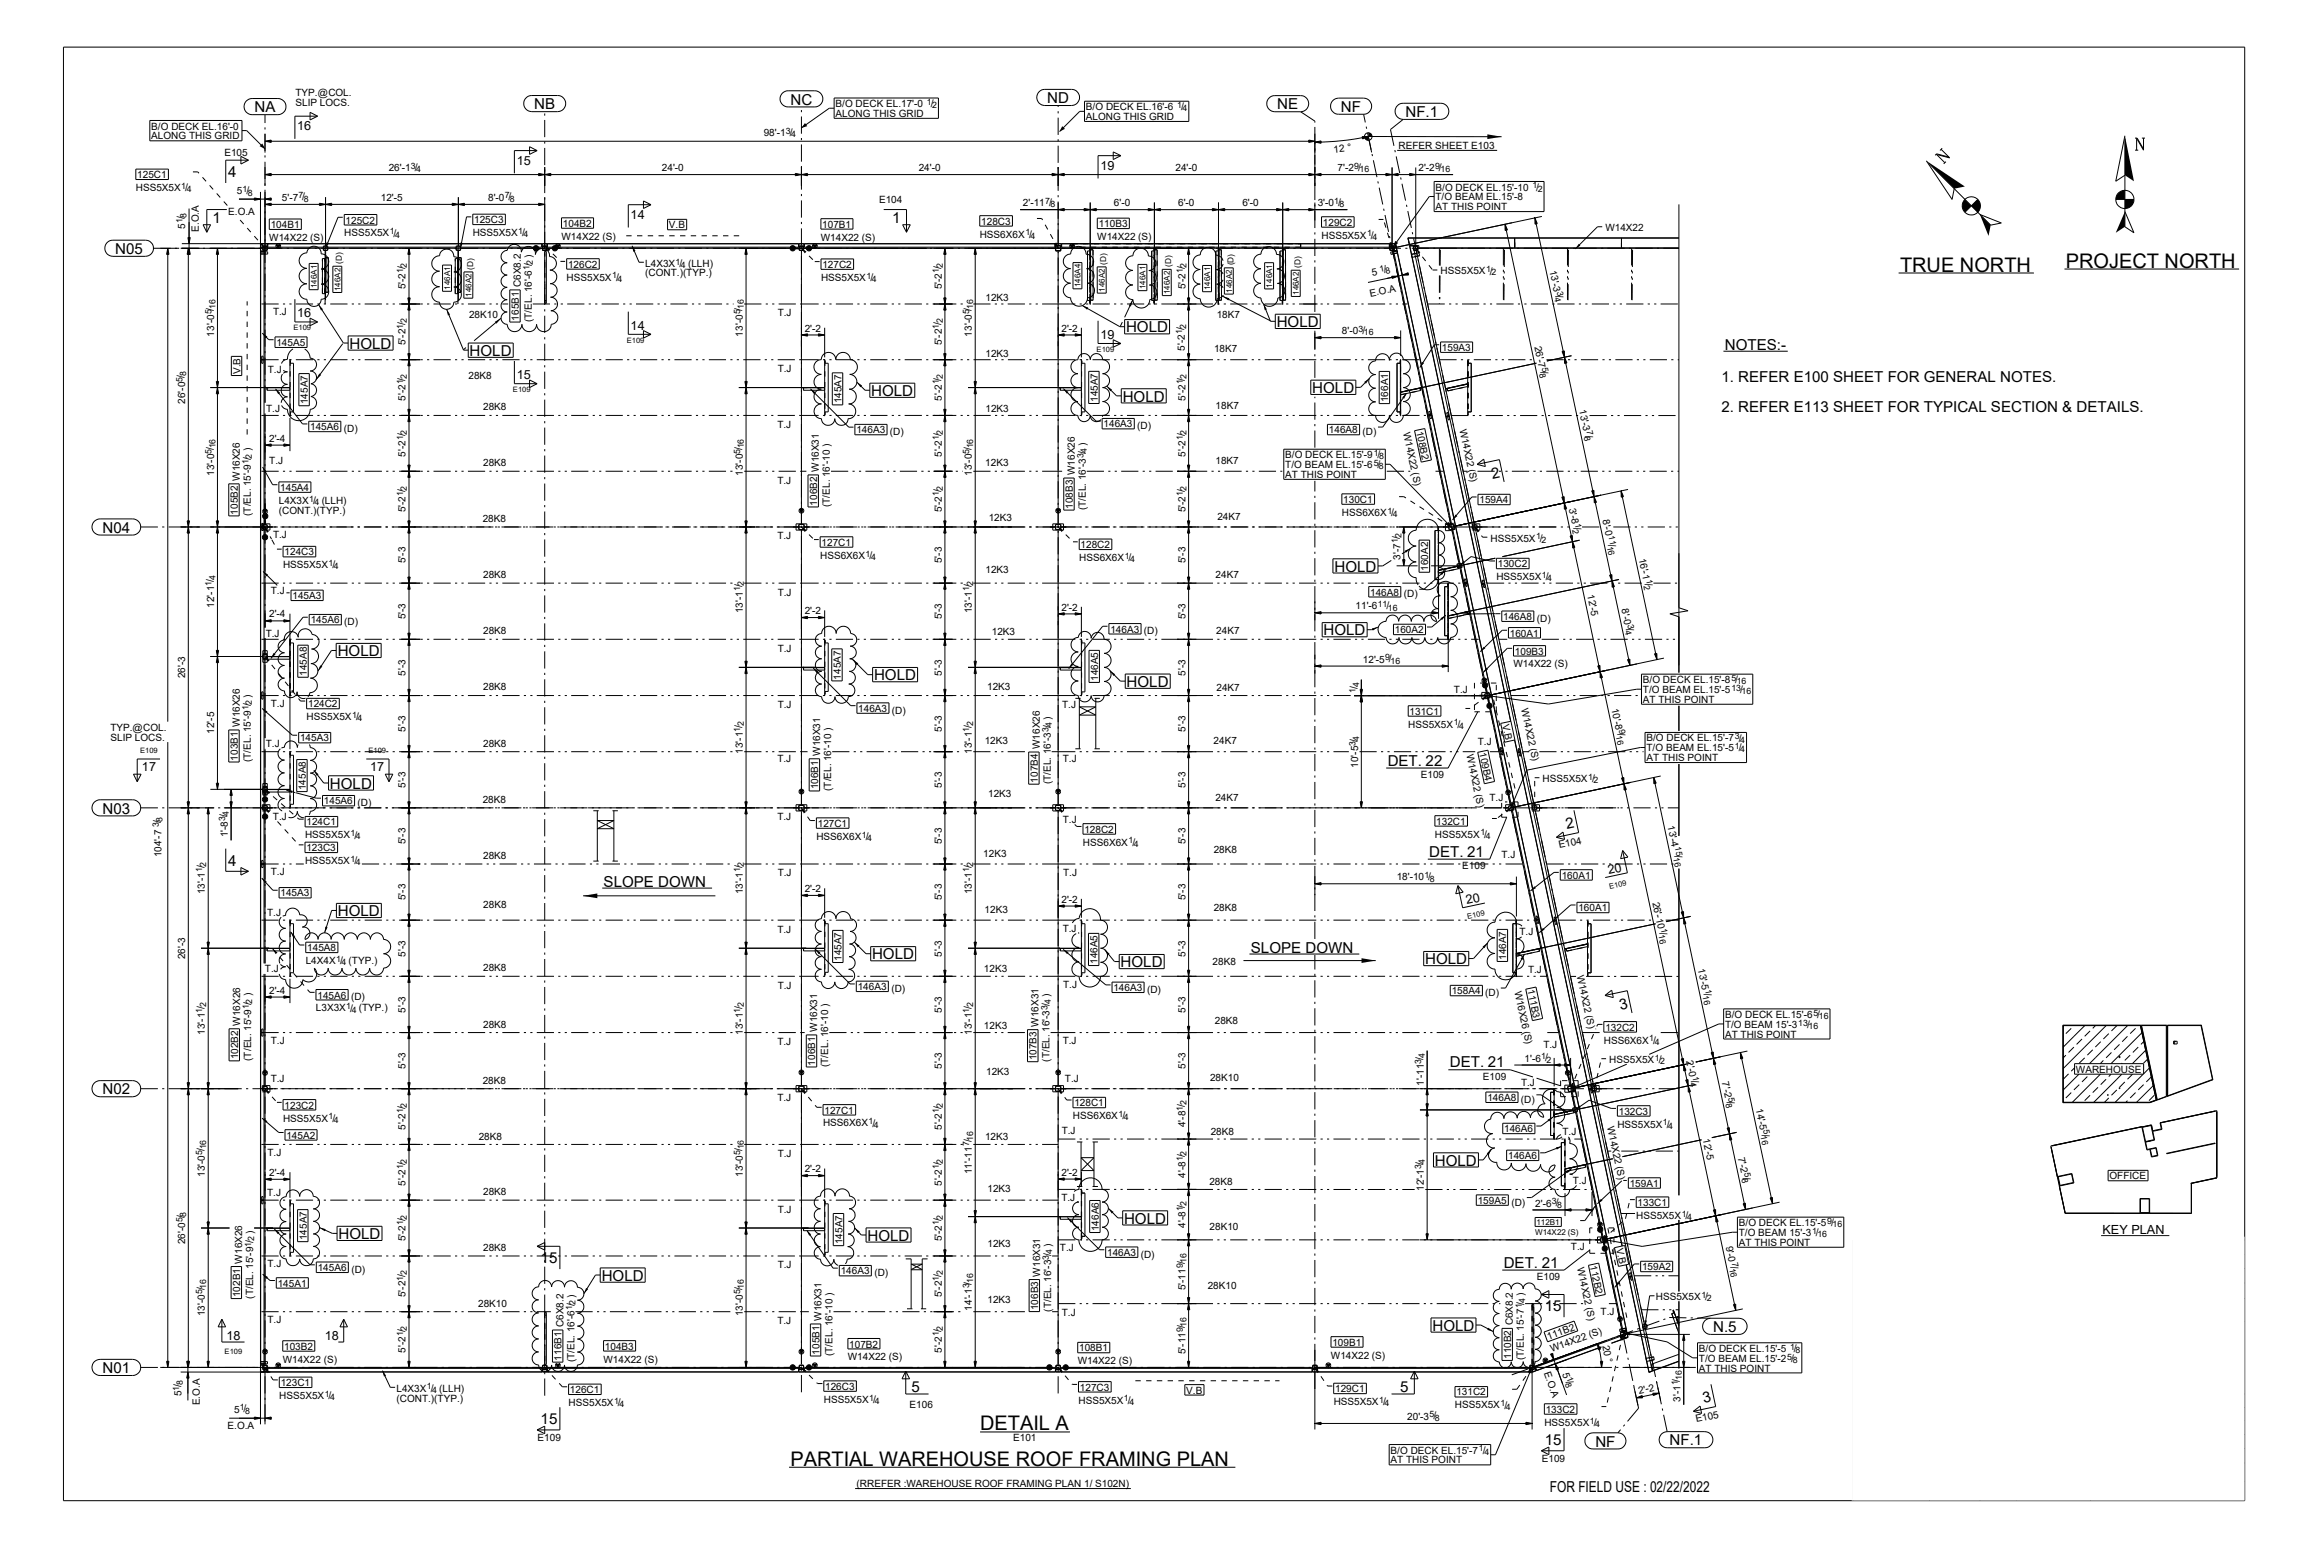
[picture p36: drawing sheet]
<svg xmlns="http://www.w3.org/2000/svg" width="914mm" height="610mm" viewBox="0 0 914 610" stroke-linecap="round" stroke-linejoin="round" font-family="sans-serif">
<defs><g id="words">
<g font-size="7.9">
<text x="747.9" y="106.9">TRUE NORTH</text>
<text x="813.2" y="105.3">PROJECT NORTH</text>
<text x="385.8" y="562.8">DETAIL A</text>
<text x="311.1" y="576.9">PARTIAL WAREHOUSE ROOF FRAMING PLAN</text>
</g>
<g font-size="5.9">
<text x="311.1" y="41.1">NC</text>
<text x="412.2" y="40.6">ND</text>
<text x="100.2" y="44.2">NA</text>
<text x="210.3" y="43">NB</text>
<text x="502.8" y="43">NE</text>
<text x="527.9" y="44">NF</text>
<text x="553.3" y="46.1">NF.1</text>
<text x="89.8" y="69.8">4</text>
<text x="83.7" y="87.9">1</text>
<text x="351.2" y="87.9">1</text>
<text x="45.4" y="99.9">N05</text>
<text x="443.2" y="130.8">HOLD</text>
<text x="502.5" y="128.7">HOLD</text>
<text x="137.6" y="137.2">HOLD</text>
<text x="678.9" y="137.7">NOTES:-</text>
<text x="184.9" y="140">HOLD</text>
<text x="342.9" y="155.8">HOLD</text>
<text x="516.6" y="154.6">HOLD</text>
<text x="677.6" y="150.4">1. REFER E100 SHEET FOR GENERAL NOTES.</text>
<text x="441.9" y="158">HOLD</text>
<text x="677.6" y="162">2. REFER E113 SHEET FOR TYPICAL SECTION &amp; DETAILS.</text>
<text x="587.5" y="188.3" transform="rotate(-12 587.5 188.3)">2</text>
<text x="40.3" y="209.6">N04</text>
<text x="525.3" y="225">HOLD</text>
<text x="521" y="250.1">HOLD</text>
<text x="132.9" y="258.2">HOLD</text>
<text x="344" y="267.7">HOLD</text>
<text x="443.5" y="270.3">HOLD</text>
<text x="546.2" y="301.3">DET. 22</text>
<text x="129.9" y="310.3">HOLD</text>
<text x="40.3" y="320.2">N03</text>
<text x="616.8" y="326.3" transform="rotate(-12 616.8 326.3)">2</text>
<text x="89.8" y="340.7">4</text>
<text x="562.6" y="337.2">DET. 21</text>
<text x="237.6" y="349">SLOPE DOWN</text>
<text x="133" y="360.6">HOLD</text>
<text x="343.3" y="377.6">HOLD</text>
<text x="492.4" y="374.9">SLOPE DOWN</text>
<text x="441.1" y="380.7">HOLD</text>
<text x="561" y="379.5">HOLD</text>
<text x="637.8" y="397.3" transform="rotate(-12 637.8 397.3)">3</text>
<text x="570.7" y="420">DET. 21</text>
<text x="40.3" y="430.7">N02</text>
<text x="564.8" y="458.7">HOLD</text>
<text x="442.5" y="481.5">HOLD</text>
<text x="133.2" y="487.6">HOLD</text>
<text x="341.5" y="488.3">HOLD</text>
<text x="212.8" y="497.2">15</text>
<text x="591.9" y="498.9">DET. 21</text>
<text x="236.9" y="504">HOLD</text>
<text x="608.1" y="516.1">15</text>
<text x="563.9" y="523.7">HOLD</text>
<text x="674.3" y="524.2">N.5</text>
<text x="40.3" y="540.4">N01</text>
<text x="358.8" y="547.7">5</text>
<text x="551.2" y="547.7">5</text>
<text x="670.7" y="552.2" transform="rotate(-12 670.7 552.2)">3</text>
<text x="212.8" y="560.5">15</text>
<text x="608.1" y="568.7">15</text>
<text x="628" y="569.3">NF</text>
<text x="657.2" y="568.8">NF.1</text>
<text x="610.1" y="587.1">FOR FIELD USE : 02/22/2022</text>
</g>
<g font-size="5">
<text x="117" y="51.3">16</text>
<text x="203.4" y="64.9">15</text>
<text x="433.2" y="66.8">19</text>
<text x="248.2" y="86.1">14</text>
<text x="117" y="124.8">16</text>
<text x="248.2" y="129.7">14</text>
<text x="433.2" y="133.3">19</text>
<text x="203.4" y="149.1">15</text>
<text x="55.9" y="303.4">17</text>
<text x="145.8" y="303.4">17</text>
<text x="633.2" y="344" transform="rotate(-12 633.2 344)">20</text>
<text x="577.4" y="355.9" transform="rotate(-12 577.4 355.9)">20</text>
<text x="827.6" y="485.7">KEY PLAN</text>
<text x="89.2" y="527.2">18</text>
<text x="127.9" y="527.2">18</text>
</g>
<g font-size="4.1">
<text x="366.4" y="42.2">/</text>
<text x="464.9" y="43.4">/</text>
<text x="604.7" y="75">/</text>
<text x="633.1" y="214.4" transform="rotate(78 633.1 214.4)">/</text>
<text x="545.8" y="239.6">/</text>
<text x="534.3" y="271.1" transform="rotate(-90 534.3 271.1)">/</text>
<text x="685" y="272.8">/</text>
<text x="659.1" y="337" transform="rotate(78 659.1 337)">/</text>
<text x="711.3" y="404.5">/</text>
<text x="706.2" y="532">/</text>
</g>
<g font-size="3.9">
<text x="116.3" y="37.8">TYP.@COL.</text>
<text x="116.3" y="41.7">SLIP LOCS.</text>
<text x="328.9" y="42.1">B/O DECK EL.17'-0</text>
<text x="328.9" y="46">ALONG THIS GRID</text>
<text x="427.4" y="43.3">B/O DECK EL.16'-6</text>
<text x="427.4" y="47.2">ALONG THIS GRID</text>
<text x="59.6" y="51">B/O DECK EL.16'-0</text>
<text x="300.6" y="53.6">98'-1 /</text>
<text x="59.6" y="54.8">ALONG THIS GRID</text>
<text x="550.5" y="58.6">REFER SHEET E103</text>
<text x="88.3" y="61.6">E105</text>
<text x="525.1" y="60.2" transform="rotate(-6 525.1 60.2)">12 °</text>
<text x="54" y="70.1">125C1</text>
<text x="153" y="67.4">26'-1 /</text>
<text x="260.6" y="67.4">24'-0</text>
<text x="361.7" y="67.4">24'-0</text>
<text x="462.7" y="67.4">24'-0</text>
<text x="526.5" y="67.4">7'-2 /</text>
<text x="558.4" y="67.4">2'-2 /</text>
<text x="53.5" y="75.2">HSS5X5X /</text>
<text x="93.3" y="76.5">5 /</text>
<text x="565.1" y="75">B/O DECK EL.15'-10</text>
<text x="111" y="79.1">5'-7 /</text>
<text x="149.9" y="79.1">12'-5</text>
<text x="192.2" y="79.1">8'-0 /</text>
<text x="346" y="80">E104</text>
<text x="402.7" y="81.2">2'-11 /</text>
<text x="438.5" y="81.2">6'-0</text>
<text x="463.8" y="81.2">6'-0</text>
<text x="489" y="81.2">6'-0</text>
<text x="518.7" y="81.2">3'-0 /</text>
<text x="565.1" y="78.8">T/O BEAM EL.15'-8</text>
<text x="565.1" y="82.7">AT THIS POINT</text>
<text x="89.9" y="84.5">E.O.A</text>
<text x="106.6" y="89.7">104B1</text>
<text x="136.1" y="88">125C2</text>
<text x="186.6" y="87.8">125C3</text>
<text x="221.6" y="89.3">104B2</text>
<text x="263.3" y="89.9">V.B</text>
<text x="323.7" y="89.6">107B1</text>
<text x="386.2" y="88.4">128C3</text>
<text x="432.5" y="89.4">110B3</text>
<text x="520.7" y="88.8">129C2</text>
<text x="72.9" y="90" transform="rotate(-90 72.9 90)">5 /</text>
<text x="78.2" y="91.2" transform="rotate(-90 78.2 91.2)">E.O.A</text>
<text x="106" y="94.8">W14X22 (S)</text>
<text x="135.5" y="93">HSS5X5X /</text>
<text x="186.1" y="92.9">HSS5X5X /</text>
<text x="221" y="94.3">W14X22 (S)</text>
<text x="323.1" y="94.7">W14X22 (S)</text>
<text x="385.7" y="93.5">HSS6X6X /</text>
<text x="431.9" y="94.4">W14X22 (S)</text>
<text x="520.2" y="93.9">HSS5X5X /</text>
<text x="632" y="91">W14X22</text>
<text x="223.6" y="105.3">126C2</text>
<text x="254" y="104.9">L4X3X / (LLH)</text>
<text x="323.7" y="105.4">127C2</text>
<text x="567.1" y="108">HSS5X5X /</text>
<text x="609.9" y="106.6" transform="rotate(78 609.9 106.6)">13'-3 /</text>
<text x="159.7" y="113.9" transform="rotate(-90 159.7 113.9)">5'-2 /</text>
<text x="223.1" y="110.4">HSS5X5X /</text>
<text x="254" y="108.8">(CONT.)(TYP.)</text>
<text x="323.2" y="110.5">HSS5X5X /</text>
<text x="370.7" y="113.9" transform="rotate(-90 370.7 113.9)">5'-2 /</text>
<text x="466.6" y="113.9" transform="rotate(-90 466.6 113.9)">5'-2 /</text>
<text x="540.3" y="108.7" transform="rotate(-12 540.3 108.7)">5 /</text>
<text x="387.9" y="118.4">12K3</text>
<text x="539.4" y="116.8" transform="rotate(-12 539.4 116.8)">E.O.A</text>
<text x="107.5" y="124.1">T.J</text>
<text x="184.6" y="125.1">28K10</text>
<text x="306.2" y="124.5">T.J</text>
<text x="478.9" y="125.2">18K7</text>
<text x="204.3" y="126.2" transform="rotate(-90 204.3 126.2)">165B1 C6X8.2</text>
<text x="209.3" y="126.7" transform="rotate(-90 209.3 126.7)">(T/EL. 16'-6 / )</text>
<text x="316.8" y="130.5">2'-2</text>
<text x="417.8" y="130.5">2'-2</text>
<text x="528.2" y="131.5">8'-0 /</text>
<text x="84.3" y="132.5" transform="rotate(-90 84.3 132.5)">13'-0 /</text>
<text x="108.8" y="136.1">145A5</text>
<text x="159.7" y="135.9" transform="rotate(-90 159.7 135.9)">5'-2 /</text>
<text x="292.4" y="132.5" transform="rotate(-90 292.4 132.5)">13'-0 /</text>
<text x="370.7" y="135.9" transform="rotate(-90 370.7 135.9)">5'-2 /</text>
<text x="382.6" y="132.5" transform="rotate(-90 382.6 132.5)">13'-0 /</text>
<text x="604" y="136.6" transform="rotate(78 604 136.6)">26'-7 /</text>
<text x="387.9" y="140.3">12K3</text>
<text x="466.4" y="138" transform="rotate(-90 466.4 138)">5'-2 /</text>
<text x="477.9" y="138.5">18K7</text>
<text x="567.6" y="138.1">159A3</text>
<text x="94.7" y="147.2" transform="rotate(-90 94.7 147.2)">V.B</text>
<text x="105.4" y="146.6">T.J</text>
<text x="184.4" y="149.3">28K8</text>
<text x="306.2" y="146.4">T.J</text>
<text x="72.9" y="158.9" transform="rotate(-90 72.9 158.9)">26'-0 /</text>
<text x="121.2" y="159.1" transform="rotate(-90 121.2 159.1)">145A7</text>
<text x="159.7" y="157.8" transform="rotate(-90 159.7 157.8)">5'-2 /</text>
<text x="190.2" y="161.5">28K8</text>
<text x="331.2" y="158.8" transform="rotate(-90 331.2 158.8)">145A7</text>
<text x="370.7" y="157.8" transform="rotate(-90 370.7 157.8)">5'-2 /</text>
<text x="432.1" y="158.2" transform="rotate(-90 432.1 158.2)">145A7</text>
<text x="466.6" y="157.8" transform="rotate(-90 466.6 157.8)">5'-2 /</text>
<text x="478.5" y="160.8">18K7</text>
<text x="546.5" y="158.2" transform="rotate(-90 546.5 158.2)">166A1</text>
<text x="621.6" y="161.5" transform="rotate(78 621.6 161.5)">13'-3 /</text>
<text x="104.8" y="162.1">T.J</text>
<text x="387.9" y="162.3">12K3</text>
<text x="106" y="173.9">2'-4</text>
<text x="122.1" y="169.3">145A6 (D)</text>
<text x="306" y="168.4">T.J</text>
<text x="337.1" y="170.6">146A3 (D)</text>
<text x="434.4" y="168.2">146A3 (D)</text>
<text x="523.1" y="170.5">146A8 (D)</text>
<text x="552.4" y="170.4" transform="rotate(78 552.4 170.4)">W14X22 (S)</text>
<text x="557.4" y="170" transform="rotate(78 557.4 170)">108B2</text>
<text x="574.5" y="169.1" transform="rotate(78 574.5 169.1)">W14X22 (S)</text>
<text x="159.7" y="179.7" transform="rotate(-90 159.7 179.7)">5'-2 /</text>
<text x="370.7" y="179.7" transform="rotate(-90 370.7 179.7)">5'-2 /</text>
<text x="466.6" y="179.7" transform="rotate(-90 466.6 179.7)">5'-2 /</text>
<text x="106" y="182.8">T.J</text>
<text x="190.2" y="183.5">28K8</text>
<text x="387.8" y="183.3">12K3</text>
<text x="478.5" y="182.5">18K7</text>
<text x="505.9" y="180.3">B/O DECK EL.15'-9 /</text>
<text x="505.9" y="184.2">T/O BEAM EL.15'-6 /</text>
<text x="84.3" y="187.3" transform="rotate(-90 84.3 187.3)">13'-0 /</text>
<text x="292.4" y="187.3" transform="rotate(-90 292.4 187.3)">13'-0 /</text>
<text x="306" y="190.3">T.J</text>
<text x="382.6" y="187.3" transform="rotate(-90 382.6 187.3)">13'-0 /</text>
<text x="505.9" y="188.1">AT THIS POINT</text>
<text x="110.3" y="193.2">145A4</text>
<text x="528.7" y="197.9">130C1</text>
<text x="93.6" y="202.5" transform="rotate(-90 93.6 202.5)">105B2 W16X26</text>
<text x="98.7" y="203" transform="rotate(-90 98.7 203)">(T/EL. 15'-9 / )</text>
<text x="109.8" y="202.1">(CONT.)(TYP.)</text>
<text x="109.8" y="198.3">L4X3X / (LLH)</text>
<text x="159.7" y="201.7" transform="rotate(-90 159.7 201.7)">5'-2 /</text>
<text x="321.6" y="199" transform="rotate(-90 321.6 199)">106B2 W16X31</text>
<text x="326.7" y="199.5" transform="rotate(-90 326.7 199.5)">(T/EL. 16'-10 )</text>
<text x="370.7" y="201.7" transform="rotate(-90 370.7 201.7)">5'-2 /</text>
<text x="422.3" y="200.2" transform="rotate(-90 422.3 200.2)">108B3 W16X26</text>
<text x="427.4" y="200.7" transform="rotate(-90 427.4 200.7)">(T/EL. 16'-3 / )</text>
<text x="466.6" y="201.7" transform="rotate(-90 466.6 201.7)">5'-2 /</text>
<text x="528.2" y="203">HSS6X6X /</text>
<text x="582.4" y="198">159A4</text>
<text x="617.5" y="200.2" transform="rotate(78 617.5 200.2)">3'-8 /</text>
<text x="190" y="205.4">28K8</text>
<text x="389.2" y="205">12K3</text>
<text x="479.2" y="204.6">24K7</text>
<text x="630.8" y="204.7" transform="rotate(78 630.8 204.7)">8'-0</text>
<text x="107.5" y="211.8">T.J</text>
<text x="306" y="212.3">T.J</text>
<text x="323.4" y="214.8">127C1</text>
<text x="425.4" y="215.7">128C2</text>
<text x="586.7" y="213.1">HSS5X5X /</text>
<text x="112" y="218.6">124C3</text>
<text x="159.7" y="221.7" transform="rotate(-90 159.7 221.7)">5'-3</text>
<text x="322.8" y="219.9">HSS6X6X /</text>
<text x="370.7" y="221.7" transform="rotate(-90 370.7 221.7)">5'-3</text>
<text x="424.8" y="220.8">HSS6X6X /</text>
<text x="466.6" y="221.7" transform="rotate(-90 466.6 221.7)">5'-3</text>
<text x="551.3" y="220.3" transform="rotate(-90 551.3 220.3)">3'-7 /</text>
<text x="645.1" y="219.9" transform="rotate(78 645.1 219.9)">16'-1 /</text>
<text x="111.4" y="223.6">HSS5X5X /</text>
<text x="190.2" y="227.5">28K8</text>
<text x="387.9" y="225.6">12K3</text>
<text x="478.5" y="227.4">24K7</text>
<text x="562.2" y="224.6" transform="rotate(-90 562.2 224.6)">160A2</text>
<text x="589.6" y="223.2">130C2</text>
<text x="106.6" y="233.9">T.J</text>
<text x="589" y="228.3">HSS5X5X /</text>
<text x="84.3" y="239.2" transform="rotate(-90 84.3 239.2)">12'-1 /</text>
<text x="115.1" y="235.8">145A3</text>
<text x="306.2" y="234.4">T.J</text>
<text x="533.6" y="239.8">11'-6</text>
<text x="539.3" y="234.4">146A8 (D)</text>
<text x="624.8" y="234.2" transform="rotate(78 624.8 234.2)">12'-5</text>
<text x="638.2" y="239.8" transform="rotate(78 638.2 239.8)">8'-0 /</text>
<text x="106" y="243">2'-4</text>
<text x="122.3" y="245.4">145A6 (D)</text>
<text x="159.7" y="243.8" transform="rotate(-90 159.7 243.8)">5'-3</text>
<text x="292.4" y="241.4" transform="rotate(-90 292.4 241.4)">13'-1 /</text>
<text x="316.8" y="241.7">2'-2</text>
<text x="370.7" y="243.8" transform="rotate(-90 370.7 243.8)">5'-3</text>
<text x="382.6" y="241.4" transform="rotate(-90 382.6 241.4)">13'-1 /</text>
<text x="417.8" y="240.3">2'-2</text>
<text x="466.6" y="243.8" transform="rotate(-90 466.6 243.8)">5'-3</text>
<text x="591.7" y="244">146A8 (D)</text>
<text x="104.6" y="250.6">T.J</text>
<text x="190.2" y="249.6">28K8</text>
<text x="390.4" y="250">12K3</text>
<text x="437.1" y="249">146A3 (D)</text>
<text x="478.7" y="249.5">24K7</text>
<text x="549.1" y="249.2">160A2</text>
<text x="594.3" y="250.5">160A1</text>
<text x="306.2" y="256.5">T.J</text>
<text x="596.3" y="257.6">109B3</text>
<text x="536.5" y="260.8">12'-5 /</text>
<text x="595.8" y="262.7">W14X22 (S)</text>
<text x="72.9" y="267" transform="rotate(-90 72.9 267)">26'-3</text>
<text x="120.8" y="266" transform="rotate(-90 120.8 266)">145A8</text>
<text x="159.7" y="265.9" transform="rotate(-90 159.7 265.9)">5'-3</text>
<text x="331" y="267.4" transform="rotate(-90 331 267.4)">145A7</text>
<text x="370.7" y="265.9" transform="rotate(-90 370.7 265.9)">5'-3</text>
<text x="432.3" y="268" transform="rotate(-90 432.3 268)">146A5</text>
<text x="466.6" y="265.9" transform="rotate(-90 466.6 265.9)">5'-3</text>
<text x="646.7" y="268.9">B/O DECK EL.15'-8 /</text>
<text x="190.2" y="271.7">28K8</text>
<text x="388.6" y="271.4">12K3</text>
<text x="478.8" y="271.9">24K7</text>
<text x="572.3" y="272.8">T.J</text>
<text x="646.7" y="272.7">T/O BEAM EL.15'-5</text>
<text x="106.6" y="278.2">T.J</text>
<text x="121.3" y="278.4">124C2</text>
<text x="306.2" y="278.6">T.J</text>
<text x="337.9" y="280.2">146A3 (D)</text>
<text x="418.1" y="278.8">T.J</text>
<text x="554.9" y="281.3">131C1</text>
<text x="598.8" y="278.8" transform="rotate(78 598.8 278.8)">W14X22 (S)</text>
<text x="634.3" y="279" transform="rotate(78 634.3 279)">10'-8 /</text>
<text x="646.7" y="276.6">AT THIS POINT</text>
<text x="43.5" y="287.6">TYP.@COL.</text>
<text x="120.7" y="283.4">HSS5X5X /</text>
<text x="159.7" y="288" transform="rotate(-90 159.7 288)">5'-3</text>
<text x="370.7" y="288" transform="rotate(-90 370.7 288)">5'-3</text>
<text x="466.6" y="288" transform="rotate(-90 466.6 288)">5'-3</text>
<text x="554.3" y="286.3">HSS5X5X /</text>
<text x="591.4" y="285.2" transform="rotate(78 591.4 285.2)">V.B</text>
<text x="43.5" y="291.5">SLIP LOCS.</text>
<text x="84.3" y="288.8" transform="rotate(-90 84.3 288.8)">12'-5</text>
<text x="118.1" y="291.8">145A3</text>
<text x="190.2" y="293.8">28K8</text>
<text x="387.6" y="292.8">12K3</text>
<text x="477.7" y="292.9">24K7</text>
<text x="581.7" y="293.2">T.J</text>
<text x="648.1" y="291.8">B/O DECK EL.15'-7 /</text>
<text x="93.6" y="299.3" transform="rotate(-90 93.6 299.3)">103B1 W16X26</text>
<text x="98.7" y="299.9" transform="rotate(-90 98.7 299.9)">(T/EL. 15'-9 / )</text>
<text x="104.6" y="294">T.J</text>
<text x="292.4" y="296.7" transform="rotate(-90 292.4 296.7)">13'-1 /</text>
<text x="306" y="299.9">T.J</text>
<text x="382.6" y="296.7" transform="rotate(-90 382.6 296.7)">13'-1 /</text>
<text x="418.4" y="299.7">T.J</text>
<text x="577.2" y="297" transform="rotate(78 577.2 297)">W14X22 (S)</text>
<text x="582.3" y="296.5" transform="rotate(78 582.3 296.5)">109B4</text>
<text x="648.1" y="295.7">T/O BEAM EL.15'-5 /</text>
<text x="648.1" y="299.6">AT THIS POINT</text>
<text x="534.6" y="302.2" transform="rotate(-90 534.6 302.2)">10'-5 /</text>
<text x="120.4" y="311" transform="rotate(-90 120.4 311)">145A8</text>
<text x="159.7" y="310.1" transform="rotate(-90 159.7 310.1)">5'-3</text>
<text x="322.1" y="310.7" transform="rotate(-90 322.1 310.7)">106B1 W16X31</text>
<text x="327.2" y="311.3" transform="rotate(-90 327.2 311.3)">(T/EL. 16'-10 )</text>
<text x="370.7" y="310.1" transform="rotate(-90 370.7 310.1)">5'-3</text>
<text x="408.5" y="308" transform="rotate(-90 408.5 308)">107B4 W16X26</text>
<text x="413.6" y="308.6" transform="rotate(-90 413.6 308.6)">(T/EL. 16'-3 / )</text>
<text x="466.6" y="310.1" transform="rotate(-90 466.6 310.1)">5'-3</text>
<text x="559.3" y="306.2">E109</text>
<text x="607.2" y="307.8">HSS5X5X /</text>
<text x="127.5" y="316.6">145A6 (D)</text>
<text x="190" y="315.9">28K8</text>
<text x="389" y="313.7">12K3</text>
<text x="478.4" y="315.3">24K7</text>
<text x="586.3" y="315.4">T.J</text>
<text x="107.4" y="322.7">T.J</text>
<text x="306" y="322.8">T.J</text>
<text x="418.4" y="323.8">T.J</text>
<text x="89.7" y="329.6" transform="rotate(-90 89.7 329.6)">1'-8 /</text>
<text x="120.1" y="329.9">HSS5X5X /</text>
<text x="120.6" y="324.8">124C1</text>
<text x="321.9" y="325.4">127C1</text>
<text x="426.8" y="327.7">128C2</text>
<text x="564.8" y="329.6">HSS5X5X /</text>
<text x="565.4" y="324.6">132C1</text>
<text x="656.4" y="325.2" transform="rotate(78 656.4 325.2)">13'-4</text>
<text x="120.6" y="335">123C3</text>
<text x="159.7" y="332.2" transform="rotate(-90 159.7 332.2)">5'-3</text>
<text x="321.4" y="330.5">HSS6X6X /</text>
<text x="370.7" y="332.2" transform="rotate(-90 370.7 332.2)">5'-3</text>
<text x="426.3" y="332.8">HSS6X6X /</text>
<text x="466.6" y="332.2" transform="rotate(-90 466.6 332.2)">5'-3</text>
<text x="477.8" y="335.9">28K8</text>
<text x="613.8" y="333.8" transform="rotate(-12 613.8 333.8)">E104</text>
<text x="63.6" y="337.4" transform="rotate(-90 63.6 337.4)">104'-7 /</text>
<text x="120.1" y="340">HSS5X5X /</text>
<text x="190.2" y="338.1">28K8</text>
<text x="387.1" y="337.4">12K3</text>
<text x="591" y="337.8">T.J</text>
<text x="106.6" y="344.5">T.J</text>
<text x="306.2" y="344.9">T.J</text>
<text x="418.5" y="344.7">T.J</text>
<text x="549.8" y="346.5">18'-10 /</text>
<text x="575.6" y="342">E109</text>
<text x="614.7" y="345.8">160A1</text>
<text x="80.7" y="351.9" transform="rotate(-90 80.7 351.9)">13'-1 /</text>
<text x="110.4" y="352.8">145A3</text>
<text x="292.4" y="351.9" transform="rotate(-90 292.4 351.9)">13'-1 /</text>
<text x="316.8" y="351.1">2'-2</text>
<text x="382.6" y="351.9" transform="rotate(-90 382.6 351.9)">13'-1 /</text>
<text x="159.7" y="354.3" transform="rotate(-90 159.7 354.3)">5'-3</text>
<text x="190.2" y="357.3">28K8</text>
<text x="370.7" y="354.3" transform="rotate(-90 370.7 354.3)">5'-3</text>
<text x="387.6" y="359.4">12K3</text>
<text x="417.8" y="355.3">2'-2</text>
<text x="466.6" y="354.3" transform="rotate(-90 466.6 354.3)">5'-3</text>
<text x="477.8" y="358.6">28K8</text>
<text x="621.3" y="358.6">160A1</text>
<text x="650.5" y="355.2" transform="rotate(78 650.5 355.2)">26'-10 /</text>
<text x="105.2" y="360.3">T.J</text>
<text x="306" y="367">T.J</text>
<text x="418.3" y="366.8">T.J</text>
<text x="598.1" y="368.1">T.J</text>
<text x="72.9" y="377.5" transform="rotate(-90 72.9 377.5)">26'-3</text>
<text x="120.9" y="374.4">145A8</text>
<text x="159.7" y="376.4" transform="rotate(-90 159.7 376.4)">5'-3</text>
<text x="370.7" y="376.4" transform="rotate(-90 370.7 376.4)">5'-3</text>
<text x="466.6" y="376.4" transform="rotate(-90 466.6 376.4)">5'-3</text>
<text x="592.9" y="377.8" transform="rotate(-90 592.9 377.8)">146A7</text>
<text x="104.3" y="382.7">T.J</text>
<text x="120.4" y="379.4">L4X4X / (TYP.)</text>
<text x="190.2" y="382.3">28K8</text>
<text x="331.3" y="378.2" transform="rotate(-90 331.3 378.2)">145A7</text>
<text x="387.3" y="382.7">12K3</text>
<text x="432" y="379.4" transform="rotate(-90 432 379.4)">146A5</text>
<text x="477.3" y="379.9">28K8</text>
<text x="601.5" y="382.8">T.J</text>
<text x="668.3" y="381.4" transform="rotate(78 668.3 381.4)">13'-5 /</text>
<text x="306.2" y="389.1">T.J</text>
<text x="337.6" y="389.7">146A3 (D)</text>
<text x="418.5" y="389">T.J</text>
<text x="601.2" y="389.8" transform="rotate(78 601.2 389.8)">111B3</text>
<text x="620.7" y="384" transform="rotate(78 620.7 384)">W14X22 (S)</text>
<text x="106" y="391.1">2'-4</text>
<text x="125" y="393">145A6 (D)</text>
<text x="438.3" y="390.1">146A3 (D)</text>
<text x="571.5" y="391.3">158A4 (D)</text>
<text x="596.1" y="390.3" transform="rotate(78 596.1 390.3)">W16X26 (S)</text>
<text x="124.4" y="398.1">L3X3X / (TYP.)</text>
<text x="159.7" y="398.5" transform="rotate(-90 159.7 398.5)">5'-3</text>
<text x="370.7" y="398.5" transform="rotate(-90 370.7 398.5)">5'-3</text>
<text x="466.6" y="398.5" transform="rotate(-90 466.6 398.5)">5'-3</text>
<text x="679" y="400.6">B/O DECK EL.15'-6 /</text>
<text x="80.7" y="407.2" transform="rotate(-90 80.7 407.2)">13'-1 /</text>
<text x="190.2" y="404.4">28K8</text>
<text x="292.4" y="407.2" transform="rotate(-90 292.4 407.2)">13'-1 /</text>
<text x="382.6" y="407.2" transform="rotate(-90 382.6 407.2)">13'-1 /</text>
<text x="387.3" y="404.8">12K3</text>
<text x="478.2" y="402.9">28K8</text>
<text x="631.9" y="405.6">132C2</text>
<text x="679" y="404.5">T/O BEAM 15'-3</text>
<text x="106.6" y="410.8">T.J</text>
<text x="306" y="411.2">T.J</text>
<text x="418.3" y="411.1">T.J</text>
<text x="607.5" y="412.5">T.J</text>
<text x="631.3" y="410.7">HSS6X6X /</text>
<text x="679" y="408.3">AT THIS POINT</text>
<text x="93.7" y="416.9" transform="rotate(-90 93.7 416.9)">102B2 W16X26</text>
<text x="98.8" y="417.5" transform="rotate(-90 98.8 417.5)">(T/EL. 15'-9 / )</text>
<text x="320.9" y="419.4" transform="rotate(-90 320.9 419.4)">106B1 W16X31</text>
<text x="326" y="419.9" transform="rotate(-90 326 419.9)">(T/EL. 16'-10 )</text>
<text x="408.1" y="417.3" transform="rotate(-90 408.1 417.3)">107B3 W16X31</text>
<text x="413.1" y="417.8" transform="rotate(-90 413.1 417.8)">(T/EL. 16'-3 / )</text>
<text x="600.1" y="417.8">1'-6 /</text>
<text x="633.5" y="418.4">HSS5X5X /</text>
<text x="663.7" y="417.7" transform="rotate(78 663.7 417.7)">2'-0 /</text>
<text x="106.6" y="425.9">T.J</text>
<text x="159.7" y="420.7" transform="rotate(-90 159.7 420.7)">5'-3</text>
<text x="370.7" y="420.7" transform="rotate(-90 370.7 420.7)">5'-3</text>
<text x="388.2" y="423">12K3</text>
<text x="419.2" y="425.7">T.J</text>
<text x="466.6" y="420.7" transform="rotate(-90 466.6 420.7)">5'-3</text>
<text x="476.3" y="425.3">28K10</text>
<text x="583.7" y="424.9">E109</text>
<text x="677.8" y="426" transform="rotate(78 677.8 426)">7'-2 /</text>
<text x="817.2" y="422.1">WAREHOUSE</text>
<text x="190" y="426.5">28K8</text>
<text x="560.5" y="427.3" transform="rotate(-90 560.5 427.3)">1'-11 /</text>
<text x="598.7" y="427.4">T.J</text>
<text x="112" y="436.3">123C2</text>
<text x="306" y="433.3">T.J</text>
<text x="422.9" y="435.4">128C1</text>
<text x="585.5" y="433.3">146A8 (D)</text>
<text x="691.1" y="436.5" transform="rotate(78 691.1 436.5)">14'-5 /</text>
<text x="111.4" y="441.4">HSS5X5X /</text>
<text x="324" y="443.3">HSS6X6X /</text>
<text x="324.5" y="438.2">127C1</text>
<text x="422.4" y="440.4">HSS6X6X /</text>
<text x="466.6" y="443.6" transform="rotate(-90 466.6 443.6)">4'-8 /</text>
<text x="632.6" y="443.5" transform="rotate(78 632.6 443.5)">W14X22 (S)</text>
<text x="636.7" y="443.7">HSS5X5X /</text>
<text x="637.2" y="438.7">132C3</text>
<text x="112.7" y="448.1">145A2</text>
<text x="159.7" y="444.7" transform="rotate(-90 159.7 444.7)">5'-2 /</text>
<text x="188.4" y="448.5">28K8</text>
<text x="370.7" y="444.7" transform="rotate(-90 370.7 444.7)">5'-2 /</text>
<text x="387.7" y="448.7">12K3</text>
<text x="417.9" y="446.1">T.J</text>
<text x="476.6" y="446.5">28K8</text>
<text x="592.1" y="445.6">146A6</text>
<text x="615.1" y="446.8">T.J</text>
<text x="670.3" y="448.4" transform="rotate(78 670.3 448.4)">12'-5</text>
<text x="105.3" y="454.8">T.J</text>
<text x="306.2" y="455.3">T.J</text>
<text x="684.1" y="455.7" transform="rotate(78 684.1 455.7)">7'-2 /</text>
<text x="316.8" y="461.3">2'-2</text>
<text x="593.6" y="456.2">146A6</text>
<text x="80.7" y="463.2" transform="rotate(-90 80.7 463.2)">13'-0 /</text>
<text x="106" y="462.8">2'-4</text>
<text x="159.7" y="466.6" transform="rotate(-90 159.7 466.6)">5'-2 /</text>
<text x="292.4" y="463.2" transform="rotate(-90 292.4 463.2)">13'-0 /</text>
<text x="370.7" y="466.6" transform="rotate(-90 370.7 466.6)">5'-2 /</text>
<text x="382.6" y="462.1" transform="rotate(-90 382.6 462.1)">11'-11 /</text>
<text x="417.8" y="462.7">2'-2</text>
<text x="466.6" y="463.5" transform="rotate(-90 466.6 463.5)">4'-8 /</text>
<text x="476" y="466.3">28K8</text>
<text x="619.1" y="465.9">T.J</text>
<text x="641.5" y="467">159A1</text>
<text x="830.4" y="464.1">OFFICE</text>
<text x="105.2" y="470.5">T.J</text>
<text x="190.2" y="470.4">28K8</text>
<text x="388.7" y="469">12K3</text>
<text x="417.8" y="472.5">T.J</text>
<text x="560.5" y="468.7" transform="rotate(-90 560.5 468.7)">12'-1 /</text>
<text x="581.7" y="473.8">159A5 (D)</text>
<text x="306.2" y="477.2">T.J</text>
<text x="604.4" y="474.9">2'-6 /</text>
<text x="644.1" y="479.6">HSS5X5X /</text>
<text x="644.6" y="474.6">133C1</text>
<text x="432.5" y="484.5" transform="rotate(-90 432.5 484.5)">146A6</text>
<text x="466.6" y="483.3" transform="rotate(-90 466.6 483.3)">4'-8 /</text>
<text x="476.1" y="484.2">28K10</text>
<text x="684.4" y="482.5">B/O DECK EL.15'-5 /</text>
<text x="72.9" y="489.7" transform="rotate(-90 72.9 489.7)">26'-0 /</text>
<text x="120.7" y="488.1" transform="rotate(-90 120.7 488.1)">145A7</text>
<text x="159.7" y="488.6" transform="rotate(-90 159.7 488.6)">5'-2 /</text>
<text x="331.6" y="489.6" transform="rotate(-90 331.6 489.6)">145A7</text>
<text x="370.7" y="488.6" transform="rotate(-90 370.7 488.6)">5'-2 /</text>
<text x="388.7" y="490.9">12K3</text>
<text x="618.4" y="492">T.J</text>
<text x="636.1" y="491.4" transform="rotate(78 636.1 491.4)">V.B</text>
<text x="679.3" y="490.7" transform="rotate(78 679.3 490.7)">9'-0 /</text>
<text x="684.4" y="486.4">T/O BEAM 15'-3 /</text>
<text x="684.4" y="490.3">AT THIS POINT</text>
<text x="190.2" y="492.3">28K8</text>
<text x="417.2" y="492.3">T.J</text>
<text x="435.8" y="494.3">146A3 (D)</text>
<text x="105.3" y="498.7">T.J</text>
<text x="125.1" y="500.2">145A6 (D)</text>
<text x="306.2" y="499.2">T.J</text>
<text x="330.9" y="501.6">146A3 (D)</text>
<text x="604.9" y="503.8">E109</text>
<text x="620.8" y="498.9" transform="rotate(78 620.8 498.9)">W14X22 (S)</text>
<text x="625.9" y="498.4" transform="rotate(78 625.9 498.4)">112B2</text>
<text x="646.3" y="499.9">159A2</text>
<text x="109.3" y="506.4">145A1</text>
<text x="466.6" y="507.8" transform="rotate(-90 466.6 507.8)">5'-11 /</text>
<text x="475.4" y="507.4">28K10</text>
<text x="94.6" y="510.5" transform="rotate(-90 94.6 510.5)">102B1 W16X26</text>
<text x="99.7" y="511" transform="rotate(-90 99.7 511)">(T/EL. 15'-9 / )</text>
<text x="159.7" y="510.5" transform="rotate(-90 159.7 510.5)">5'-2 /</text>
<text x="188.2" y="514.4">28K10</text>
<text x="370.7" y="510.5" transform="rotate(-90 370.7 510.5)">5'-2 /</text>
<text x="382.6" y="515.8" transform="rotate(-90 382.6 515.8)">14'-1 /</text>
<text x="388.7" y="512.8">12K3</text>
<text x="408.7" y="515.6" transform="rotate(-90 408.7 515.6)">106B3 W16X31</text>
<text x="651.8" y="511.7">HSS5X5X /</text>
<text x="80.7" y="518" transform="rotate(-90 80.7 518)">13'-0 /</text>
<text x="105.3" y="520.7">T.J</text>
<text x="292.4" y="518" transform="rotate(-90 292.4 518)">13'-0 /</text>
<text x="306" y="521.1">T.J</text>
<text x="413.7" y="516.2" transform="rotate(-90 413.7 516.2)">(T/EL. 16'-3 / )</text>
<text x="418" y="517.8">T.J</text>
<text x="630" y="517.4">T.J</text>
<text x="609.6" y="527.3" transform="rotate(-20 609.6 527.3)">111B2</text>
<text x="111.8" y="531.2">103B2</text>
<text x="159.7" y="532.4" transform="rotate(-90 159.7 532.4)">5'-2 /</text>
<text x="238.1" y="531.2">104B3</text>
<text x="322.6" y="533.1" transform="rotate(-90 322.6 533.1)">105B1 W16X31</text>
<text x="327.7" y="533.7" transform="rotate(-90 327.7 533.7)">(T/EL. 16'-10 )</text>
<text x="334.3" y="530.3">107B2</text>
<text x="370.7" y="532.4" transform="rotate(-90 370.7 532.4)">5'-2 /</text>
<text x="424.8" y="531.8">108B1</text>
<text x="466.6" y="532.9" transform="rotate(-90 466.6 532.9)">5'-11 /</text>
<text x="524.5" y="529.6">109B1</text>
<text x="610.8" y="532.3" transform="rotate(-20 610.8 532.3)">W14X22 (S)</text>
<text x="630.9" y="529.6" transform="rotate(80 630.9 529.6)">20 °</text>
<text x="668.7" y="532">B/O DECK EL.15'-5</text>
<text x="111.3" y="536.3">W14X22 (S)</text>
<text x="221" y="535.5" transform="rotate(-90 221 535.5)">116B1 C6X8.2</text>
<text x="226.1" y="536.1" transform="rotate(-90 226.1 536.1)">(T/EL. 16'-6 / )</text>
<text x="237.6" y="536.2">W14X22 (S)</text>
<text x="333.8" y="535.3">W14X22 (S)</text>
<text x="424.2" y="536.9">W14X22 (S)</text>
<text x="523.9" y="534.7">W14X22 (S)</text>
<text x="594.8" y="534.8" transform="rotate(-90 594.8 534.8)">110B2 C6X8.2</text>
<text x="599.9" y="535.4" transform="rotate(-90 599.9 535.4)">(T/EL. 15'-7 / )</text>
<text x="668.7" y="535.9">T/O BEAM EL.15'-2 /</text>
<text x="668.7" y="539.7">AT THIS POINT</text>
<text x="110.5" y="545.5">123C1</text>
<text x="607.7" y="540.4" transform="rotate(71 607.7 540.4)">E.O.A</text>
<text x="615" y="540.6" transform="rotate(70 615 540.6)">5 /</text>
<text x="71.5" y="549.5" transform="rotate(-90 71.5 549.5)">5 /</text>
<text x="109.9" y="550.6">HSS5X5X /</text>
<text x="156.1" y="547.7">L4X3X / (LLH)</text>
<text x="156.1" y="551.6">(CONT.)(TYP.)</text>
<text x="224.4" y="548.3">126C1</text>
<text x="324.8" y="547">126C3</text>
<text x="425.1" y="547.3">127C3</text>
<text x="466.9" y="548.5">V.B</text>
<text x="525.6" y="547.9">129C1</text>
<text x="573.3" y="549.2">131C2</text>
<text x="645.2" y="548.6" transform="rotate(-12 645.2 548.6)">2'-2</text>
<text x="661.5" y="551.7" transform="rotate(-90 661.5 551.7)">3'-1 /</text>
<text x="78.7" y="553.1" transform="rotate(-90 78.7 553.1)">E.O.A</text>
<text x="92.2" y="556">5 /</text>
<text x="223.8" y="553.3">HSS5X5X /</text>
<text x="324.3" y="552">HSS5X5X /</text>
<text x="358.1" y="554">E106</text>
<text x="424.5" y="552.4">HSS5X5X /</text>
<text x="525" y="553">HSS5X5X /</text>
<text x="572.7" y="554.3">HSS5X5X /</text>
<text x="608.5" y="556">133C2</text>
<text x="89.6" y="562.4">E.O.A</text>
<text x="553.9" y="558.8">20'-3 /</text>
<text x="607.9" y="561.1">HSS5X5X /</text>
<text x="667.8" y="559.7" transform="rotate(-12 667.8 559.7)">E105</text>
<text x="211.6" y="567.2">E109</text>
<text x="398.8" y="567.2">E101</text>
<text x="547.4" y="572.1">B/O DECK EL.15'-7 /</text>
<text x="547.4" y="575.9">AT THIS POINT</text>
<text x="606.9" y="575.4">E109</text>
<text x="337.2" y="585.3">(RREFER :WAREHOUSE ROOF FRAMING PLAN 1/ S102N)</text>
</g>
<g font-size="3.4">
<text x="364.8" y="41.3">1</text>
<text x="366.9" y="42.6">2</text>
<text x="463.3" y="42.5">1</text>
<text x="465.5" y="43.8">4</text>
<text x="309.3" y="52.6">3</text>
<text x="311.4" y="54.1">4</text>
<text x="161.7" y="66.4">3</text>
<text x="163.8" y="67.9">4</text>
<text x="533.1" y="66.4">9</text>
<text x="535.1" y="67.9">16</text>
<text x="564.9" y="66.4">9</text>
<text x="567" y="67.9">16</text>
<text x="71.4" y="74.3">1</text>
<text x="73.5" y="75.6">4</text>
<text x="95.5" y="75.5">1</text>
<text x="97.6" y="77">8</text>
<text x="603.2" y="74.1">1</text>
<text x="605.3" y="75.4">2</text>
<text x="117.5" y="78.1">7</text>
<text x="119.6" y="79.6">8</text>
<text x="198.7" y="78.1">7</text>
<text x="200.7" y="79.6">8</text>
<text x="411.4" y="80.1">7</text>
<text x="413.5" y="81.6">8</text>
<text x="525.2" y="80.1">1</text>
<text x="527.3" y="81.6">8</text>
<text x="71.9" y="87.8" transform="rotate(-90 71.9 87.8)">1</text>
<text x="73.4" y="85.6" transform="rotate(-90 73.4 85.6)">8</text>
<text x="153.4" y="92.2">1</text>
<text x="155.5" y="93.5">4</text>
<text x="204" y="92">1</text>
<text x="206.1" y="93.3">4</text>
<text x="403.6" y="92.7">1</text>
<text x="405.7" y="93.9">4</text>
<text x="538.1" y="93">1</text>
<text x="540.2" y="94.4">4</text>
<text x="158.7" y="107.4" transform="rotate(-90 158.7 107.4)">1</text>
<text x="160.1" y="105.3" transform="rotate(-90 160.1 105.3)">2</text>
<text x="208.4" y="106.3" transform="rotate(-90 208.4 106.3)">1</text>
<text x="209.8" y="104.2" transform="rotate(-90 209.8 104.2)">2</text>
<text x="265.9" y="104.1">1</text>
<text x="268.1" y="105.4">4</text>
<text x="369.6" y="107.4" transform="rotate(-90 369.6 107.4)">1</text>
<text x="371.1" y="105.3" transform="rotate(-90 371.1 105.3)">2</text>
<text x="465.5" y="107.4" transform="rotate(-90 465.5 107.4)">1</text>
<text x="467" y="105.3" transform="rotate(-90 467 105.3)">2</text>
<text x="543.3" y="107" transform="rotate(-12 543.3 107)">1</text>
<text x="545.7" y="108" transform="rotate(-12 545.7 108)">8</text>
<text x="585" y="107.1">1</text>
<text x="241" y="109.6">1</text>
<text x="243.1" y="110.9">4</text>
<text x="341.1" y="109.6">1</text>
<text x="343.2" y="111">4</text>
<text x="587.1" y="108.4">2</text>
<text x="611.8" y="117.3" transform="rotate(78 611.8 117.3)">4</text>
<text x="612.8" y="115" transform="rotate(78 612.8 115)">3</text>
<text x="83.3" y="123.7" transform="rotate(-90 83.3 123.7)">5</text>
<text x="84.8" y="121.6" transform="rotate(-90 84.8 121.6)">16</text>
<text x="291.3" y="123.7" transform="rotate(-90 291.3 123.7)">5</text>
<text x="292.8" y="121.6" transform="rotate(-90 292.8 121.6)">16</text>
<text x="381.6" y="123.7" transform="rotate(-90 381.6 123.7)">5</text>
<text x="383" y="121.6" transform="rotate(-90 383 121.6)">16</text>
<text x="158.7" y="129.4" transform="rotate(-90 158.7 129.4)">1</text>
<text x="160.1" y="127.3" transform="rotate(-90 160.1 127.3)">2</text>
<text x="369.6" y="129.4" transform="rotate(-90 369.6 129.4)">1</text>
<text x="371.1" y="127.3" transform="rotate(-90 371.1 127.3)">2</text>
<text x="465.4" y="131.5" transform="rotate(-90 465.4 131.5)">1</text>
<text x="466.9" y="129.4" transform="rotate(-90 466.9 129.4)">2</text>
<text x="534.8" y="130.5">3</text>
<text x="536.8" y="132">16</text>
<text x="73.3" y="148.1" transform="rotate(-90 73.3 148.1)">8</text>
<text x="160.1" y="149.2" transform="rotate(-90 160.1 149.2)">2</text>
<text x="371.1" y="149.2" transform="rotate(-90 371.1 149.2)">2</text>
<text x="467" y="149.2" transform="rotate(-90 467 149.2)">2</text>
<text x="605.9" y="147.3" transform="rotate(78 605.9 147.3)">8</text>
<text x="606.9" y="144.9" transform="rotate(78 606.9 144.9)">5</text>
<text x="71.8" y="150.2" transform="rotate(-90 71.8 150.2)">5</text>
<text x="158.7" y="151.3" transform="rotate(-90 158.7 151.3)">1</text>
<text x="369.6" y="151.3" transform="rotate(-90 369.6 151.3)">1</text>
<text x="465.5" y="151.3" transform="rotate(-90 465.5 151.3)">1</text>
<text x="158.7" y="173.2" transform="rotate(-90 158.7 173.2)">1</text>
<text x="160.1" y="171.2" transform="rotate(-90 160.1 171.2)">2</text>
<text x="369.6" y="173.2" transform="rotate(-90 369.6 173.2)">1</text>
<text x="371.1" y="171.2" transform="rotate(-90 371.1 171.2)">2</text>
<text x="465.5" y="173.2" transform="rotate(-90 465.5 173.2)">1</text>
<text x="467" y="171.2" transform="rotate(-90 467 171.2)">2</text>
<text x="623.4" y="172.2" transform="rotate(78 623.4 172.2)">8</text>
<text x="624.5" y="169.8" transform="rotate(78 624.5 169.8)">7</text>
<text x="83.3" y="178.6" transform="rotate(-90 83.3 178.6)">5</text>
<text x="84.8" y="176.5" transform="rotate(-90 84.8 176.5)">16</text>
<text x="291.3" y="178.6" transform="rotate(-90 291.3 178.6)">5</text>
<text x="292.8" y="176.5" transform="rotate(-90 292.8 176.5)">16</text>
<text x="381.6" y="178.6" transform="rotate(-90 381.6 178.6)">5</text>
<text x="383" y="176.5" transform="rotate(-90 383 176.5)">16</text>
<text x="427.8" y="178.2" transform="rotate(-90 427.8 178.2)">4</text>
<text x="540.7" y="179.5">1</text>
<text x="97.9" y="182.6" transform="rotate(-90 97.9 182.6)">1</text>
<text x="99.1" y="180.5" transform="rotate(-90 99.1 180.5)">2</text>
<text x="426.6" y="180.3" transform="rotate(-90 426.6 180.3)">3</text>
<text x="540.7" y="183.3">5</text>
<text x="542.8" y="184.7">8</text>
<text x="542.8" y="180.8">8</text>
<text x="121.7" y="197.4">1</text>
<text x="158.7" y="195.2" transform="rotate(-90 158.7 195.2)">1</text>
<text x="160.1" y="193.1" transform="rotate(-90 160.1 193.1)">2</text>
<text x="369.6" y="195.2" transform="rotate(-90 369.6 195.2)">1</text>
<text x="371.1" y="193.1" transform="rotate(-90 371.1 193.1)">2</text>
<text x="465.5" y="195.2" transform="rotate(-90 465.5 195.2)">1</text>
<text x="467" y="193.1" transform="rotate(-90 467 193.1)">2</text>
<text x="123.8" y="198.7">4</text>
<text x="546.1" y="202.1">1</text>
<text x="548.2" y="203.4">4</text>
<text x="618.9" y="208.7" transform="rotate(78 618.9 208.7)">2</text>
<text x="619.9" y="206.3" transform="rotate(78 619.9 206.3)">1</text>
<text x="550.2" y="213.8" transform="rotate(-90 550.2 213.8)">1</text>
<text x="551.7" y="211.7" transform="rotate(-90 551.7 211.7)">2</text>
<text x="604.6" y="212.3">1</text>
<text x="606.8" y="213.6">2</text>
<text x="632.5" y="215.1" transform="rotate(78 632.5 215.1)">16</text>
<text x="633.2" y="210.9" transform="rotate(78 633.2 210.9)">11</text>
<text x="340.7" y="219">1</text>
<text x="342.9" y="220.3">4</text>
<text x="442.7" y="219.9">1</text>
<text x="444.8" y="221.2">4</text>
<text x="129.3" y="222.8">1</text>
<text x="131.4" y="224.1">4</text>
<text x="606.9" y="227.5">1</text>
<text x="83.3" y="230.5" transform="rotate(-90 83.3 230.5)">1</text>
<text x="84.8" y="228.4" transform="rotate(-90 84.8 228.4)">4</text>
<text x="291.3" y="232.7" transform="rotate(-90 291.3 232.7)">1</text>
<text x="292.8" y="230.5" transform="rotate(-90 292.8 230.5)">2</text>
<text x="381.6" y="232.7" transform="rotate(-90 381.6 232.7)">1</text>
<text x="383" y="230.5" transform="rotate(-90 383 230.5)">2</text>
<text x="609" y="228.8">4</text>
<text x="646.9" y="230.5" transform="rotate(78 646.9 230.5)">2</text>
<text x="648" y="228.2" transform="rotate(78 648 228.2)">1</text>
<text x="542.3" y="238.8">11</text>
<text x="546.4" y="240.3">16</text>
<text x="640.6" y="246" transform="rotate(78 640.6 246)">3</text>
<text x="639.6" y="248.3" transform="rotate(78 639.6 248.3)">4</text>
<text x="545.2" y="259.8">9</text>
<text x="547.3" y="261.2">16</text>
<text x="681.5" y="268">5</text>
<text x="683.6" y="269.3">16</text>
<text x="533.5" y="272.6" transform="rotate(-90 533.5 272.6)">1</text>
<text x="535" y="270.5" transform="rotate(-90 535 270.5)">4</text>
<text x="681.5" y="271.9">13</text>
<text x="685.5" y="273.2">16</text>
<text x="97.8" y="279.4" transform="rotate(-90 97.8 279.4)">1</text>
<text x="99.1" y="277.3" transform="rotate(-90 99.1 277.3)">2</text>
<text x="138.6" y="282.6">1</text>
<text x="140.7" y="283.9">4</text>
<text x="291.3" y="288" transform="rotate(-90 291.3 288)">1</text>
<text x="292.8" y="285.8" transform="rotate(-90 292.8 285.8)">2</text>
<text x="381.6" y="288" transform="rotate(-90 381.6 288)">1</text>
<text x="383" y="285.8" transform="rotate(-90 383 285.8)">2</text>
<text x="414" y="286" transform="rotate(-90 414 286)">4</text>
<text x="572.2" y="285.5">1</text>
<text x="574.3" y="286.8">4</text>
<text x="637.2" y="287.3" transform="rotate(78 637.2 287.3)">9</text>
<text x="412.7" y="288.2" transform="rotate(-90 412.7 288.2)">3</text>
<text x="533.5" y="293.5" transform="rotate(-90 533.5 293.5)">3</text>
<text x="535" y="291.4" transform="rotate(-90 535 291.4)">4</text>
<text x="636.1" y="289.6" transform="rotate(78 636.1 289.6)">16</text>
<text x="682.9" y="291">3</text>
<text x="685" y="292.2">4</text>
<text x="682.9" y="294.8">1</text>
<text x="685" y="296.1">4</text>
<text x="625.1" y="306.9">1</text>
<text x="627.3" y="308.2">2</text>
<text x="64" y="323.3" transform="rotate(-90 64 323.3)">8</text>
<text x="88.6" y="323" transform="rotate(-90 88.6 323)">3</text>
<text x="90.1" y="321" transform="rotate(-90 90.1 321)">4</text>
<text x="62.5" y="325.4" transform="rotate(-90 62.5 325.4)">3</text>
<text x="138" y="329.1">1</text>
<text x="339.3" y="329.6">1</text>
<text x="582.7" y="328.8">1</text>
<text x="140.1" y="330.4">4</text>
<text x="341.4" y="330.9">4</text>
<text x="444.2" y="331.9">1</text>
<text x="446.3" y="333.2">4</text>
<text x="584.8" y="330.1">4</text>
<text x="659.3" y="333.5" transform="rotate(78 659.3 333.5)">15</text>
<text x="81.1" y="341.1" transform="rotate(-90 81.1 341.1)">2</text>
<text x="138" y="339.2">1</text>
<text x="140.1" y="340.5">4</text>
<text x="292.8" y="341.1" transform="rotate(-90 292.8 341.1)">2</text>
<text x="383" y="341.1" transform="rotate(-90 383 341.1)">2</text>
<text x="658.6" y="337.8" transform="rotate(78 658.6 337.8)">16</text>
<text x="79.6" y="343.2" transform="rotate(-90 79.6 343.2)">1</text>
<text x="291.3" y="343.2" transform="rotate(-90 291.3 343.2)">1</text>
<text x="381.6" y="343.2" transform="rotate(-90 381.6 343.2)">1</text>
<text x="560.7" y="345.4">1</text>
<text x="562.8" y="346.9">8</text>
<text x="653.8" y="365.7" transform="rotate(78 653.8 365.7)">1</text>
<text x="652.8" y="368" transform="rotate(78 652.8 368)">16</text>
<text x="132.3" y="378.6">1</text>
<text x="134.4" y="379.9">4</text>
<text x="671.2" y="389.7" transform="rotate(78 671.2 389.7)">1</text>
<text x="99.3" y="394.9" transform="rotate(-90 99.3 394.9)">2</text>
<text x="413.6" y="395.3" transform="rotate(-90 413.6 395.3)">4</text>
<text x="670.2" y="392.1" transform="rotate(78 670.2 392.1)">16</text>
<text x="79.6" y="398.5" transform="rotate(-90 79.6 398.5)">1</text>
<text x="81.1" y="396.4" transform="rotate(-90 81.1 396.4)">2</text>
<text x="98" y="397" transform="rotate(-90 98 397)">1</text>
<text x="136.3" y="397.2">1</text>
<text x="138.4" y="398.5">4</text>
<text x="291.3" y="398.5" transform="rotate(-90 291.3 398.5)">1</text>
<text x="292.8" y="396.4" transform="rotate(-90 292.8 396.4)">2</text>
<text x="381.6" y="398.5" transform="rotate(-90 381.6 398.5)">1</text>
<text x="383" y="396.4" transform="rotate(-90 383 396.4)">2</text>
<text x="412.3" y="397.4" transform="rotate(-90 412.3 397.4)">3</text>
<text x="713.8" y="399.8">5</text>
<text x="715.9" y="401">16</text>
<text x="707.9" y="403.6">13</text>
<text x="711.9" y="404.9">16</text>
<text x="649.2" y="409.8">1</text>
<text x="651.3" y="411.1">4</text>
<text x="559.4" y="418.6" transform="rotate(-90 559.4 418.6)">3</text>
<text x="560.9" y="416.5" transform="rotate(-90 560.9 416.5)">4</text>
<text x="606.6" y="416.8">1</text>
<text x="608.7" y="418.3">2</text>
<text x="651.4" y="417.5">1</text>
<text x="653.5" y="418.8">2</text>
<text x="666.2" y="423.9" transform="rotate(78 666.2 423.9)">1</text>
<text x="665.1" y="426.3" transform="rotate(78 665.1 426.3)">4</text>
<text x="160.1" y="436.1" transform="rotate(-90 160.1 436.1)">2</text>
<text x="371.1" y="436.1" transform="rotate(-90 371.1 436.1)">2</text>
<text x="465.5" y="437.1" transform="rotate(-90 465.5 437.1)">1</text>
<text x="467" y="435" transform="rotate(-90 467 435)">2</text>
<text x="679.2" y="434.5" transform="rotate(78 679.2 434.5)">8</text>
<text x="680.2" y="432.1" transform="rotate(78 680.2 432.1)">5</text>
<text x="129.3" y="440.5">1</text>
<text x="131.4" y="441.8">4</text>
<text x="158.7" y="438.2" transform="rotate(-90 158.7 438.2)">1</text>
<text x="341.9" y="442.5">1</text>
<text x="344" y="443.8">4</text>
<text x="369.6" y="438.2" transform="rotate(-90 369.6 438.2)">1</text>
<text x="440.3" y="439.6">1</text>
<text x="442.4" y="440.9">4</text>
<text x="654.6" y="442.9">1</text>
<text x="383" y="449" transform="rotate(-90 383 449)">16</text>
<text x="656.7" y="444.2">4</text>
<text x="693" y="447.2" transform="rotate(78 693 447.2)">16</text>
<text x="694" y="444.8" transform="rotate(78 694 444.8)">5</text>
<text x="79.6" y="454.5" transform="rotate(-90 79.6 454.5)">5</text>
<text x="81.1" y="452.4" transform="rotate(-90 81.1 452.4)">16</text>
<text x="291.3" y="454.5" transform="rotate(-90 291.3 454.5)">5</text>
<text x="292.8" y="452.4" transform="rotate(-90 292.8 452.4)">16</text>
<text x="381.6" y="451.1" transform="rotate(-90 381.6 451.1)">7</text>
<text x="467" y="454.8" transform="rotate(-90 467 454.8)">2</text>
<text x="158.7" y="460.1" transform="rotate(-90 158.7 460.1)">1</text>
<text x="160.1" y="458" transform="rotate(-90 160.1 458)">2</text>
<text x="369.6" y="460.1" transform="rotate(-90 369.6 460.1)">1</text>
<text x="371.1" y="458" transform="rotate(-90 371.1 458)">2</text>
<text x="465.5" y="456.9" transform="rotate(-90 465.5 456.9)">1</text>
<text x="559.4" y="460" transform="rotate(-90 559.4 460)">3</text>
<text x="560.9" y="457.9" transform="rotate(-90 560.9 457.9)">4</text>
<text x="686.5" y="461.8" transform="rotate(78 686.5 461.8)">5</text>
<text x="685.5" y="464.2" transform="rotate(78 685.5 464.2)">8</text>
<text x="610.9" y="473.8">3</text>
<text x="73.3" y="478.8" transform="rotate(-90 73.3 478.8)">8</text>
<text x="160.1" y="479.9" transform="rotate(-90 160.1 479.9)">2</text>
<text x="371.1" y="479.9" transform="rotate(-90 371.1 479.9)">2</text>
<text x="465.5" y="476.8" transform="rotate(-90 465.5 476.8)">1</text>
<text x="467" y="474.6" transform="rotate(-90 467 474.6)">2</text>
<text x="613" y="475.3">8</text>
<text x="662" y="478.8">1</text>
<text x="71.8" y="480.9" transform="rotate(-90 71.8 480.9)">5</text>
<text x="158.7" y="482" transform="rotate(-90 158.7 482)">1</text>
<text x="369.6" y="482" transform="rotate(-90 369.6 482)">1</text>
<text x="664.1" y="480.1">4</text>
<text x="713.3" y="485.6">1</text>
<text x="719.2" y="481.7">9</text>
<text x="721.4" y="483">16</text>
<text x="98.8" y="490.6" transform="rotate(-90 98.8 490.6)">1</text>
<text x="100.1" y="488.5" transform="rotate(-90 100.1 488.5)">2</text>
<text x="715.4" y="486.8">16</text>
<text x="412.9" y="495.7" transform="rotate(-90 412.9 495.7)">3</text>
<text x="414.2" y="493.6" transform="rotate(-90 414.2 493.6)">4</text>
<text x="467" y="497" transform="rotate(-90 467 497)">16</text>
<text x="681.7" y="496.9" transform="rotate(78 681.7 496.9)">7</text>
<text x="158.7" y="504" transform="rotate(-90 158.7 504)">1</text>
<text x="160.1" y="501.9" transform="rotate(-90 160.1 501.9)">2</text>
<text x="369.6" y="504" transform="rotate(-90 369.6 504)">1</text>
<text x="371.1" y="501.9" transform="rotate(-90 371.1 501.9)">2</text>
<text x="465.5" y="499.1" transform="rotate(-90 465.5 499.1)">9</text>
<text x="680.7" y="499.2" transform="rotate(78 680.7 499.2)">16</text>
<text x="79.6" y="509.4" transform="rotate(-90 79.6 509.4)">5</text>
<text x="81.1" y="507.2" transform="rotate(-90 81.1 507.2)">16</text>
<text x="291.3" y="509.4" transform="rotate(-90 291.3 509.4)">5</text>
<text x="292.8" y="507.2" transform="rotate(-90 292.8 507.2)">16</text>
<text x="381.6" y="507.1" transform="rotate(-90 381.6 507.1)">3</text>
<text x="383" y="505" transform="rotate(-90 383 505)">16</text>
<text x="225.3" y="515.6" transform="rotate(-90 225.3 515.6)">1</text>
<text x="226.6" y="513.5" transform="rotate(-90 226.6 513.5)">2</text>
<text x="599" y="514.9" transform="rotate(-90 599 514.9)">1</text>
<text x="600.3" y="512.8" transform="rotate(-90 600.3 512.8)">4</text>
<text x="669.7" y="510.8">1</text>
<text x="671.8" y="512.1">2</text>
<text x="158.7" y="525.9" transform="rotate(-90 158.7 525.9)">1</text>
<text x="160.1" y="523.8" transform="rotate(-90 160.1 523.8)">2</text>
<text x="369.6" y="525.9" transform="rotate(-90 369.6 525.9)">1</text>
<text x="371.1" y="523.8" transform="rotate(-90 371.1 523.8)">2</text>
<text x="465.5" y="524.2" transform="rotate(-90 465.5 524.2)">9</text>
<text x="467" y="522.1" transform="rotate(-90 467 522.1)">16</text>
<text x="704.6" y="531.2">1</text>
<text x="706.8" y="532.5">8</text>
<text x="703.5" y="535.1">5</text>
<text x="705.7" y="536.3">8</text>
<text x="72" y="545.2" transform="rotate(-90 72 545.2)">8</text>
<text x="616" y="544.8" transform="rotate(70 616 544.8)">8</text>
<text x="616.7" y="542.3" transform="rotate(70 616.7 542.3)">1</text>
<text x="660.5" y="545.2" transform="rotate(-90 660.5 545.2)">1</text>
<text x="662" y="543.1" transform="rotate(-90 662 543.1)">16</text>
<text x="70.5" y="547.3" transform="rotate(-90 70.5 547.3)">1</text>
<text x="127.8" y="549.7">1</text>
<text x="130" y="551.1">4</text>
<text x="168" y="546.8">1</text>
<text x="170.1" y="548.1">4</text>
<text x="342.2" y="551.2">1</text>
<text x="442.4" y="551.5">1</text>
<text x="94.4" y="555">1</text>
<text x="96.5" y="556.5">8</text>
<text x="241.7" y="552.4">1</text>
<text x="243.8" y="553.8">4</text>
<text x="344.3" y="552.5">4</text>
<text x="444.5" y="552.8">4</text>
<text x="542.9" y="552.2">1</text>
<text x="545" y="553.4">4</text>
<text x="562.7" y="557.8">5</text>
<text x="590.6" y="553.4">1</text>
<text x="592.7" y="554.7">4</text>
<text x="564.8" y="559.3">8</text>
<text x="625.8" y="560.2">1</text>
<text x="627.9" y="561.5">4</text>
<text x="582.2" y="571.2">1</text>
<text x="584.3" y="572.5">4</text>
</g>
<g font-size="3.2">
<text x="124.7" y="113.5" transform="rotate(-90 124.7 113.5)">146A1</text>
<text x="425.4" y="113.1" transform="rotate(-90 425.4 113.1)">146A4</text>
<text x="450.9" y="113.8" transform="rotate(-90 450.9 113.8)">146A1</text>
<text x="500.8" y="113.2" transform="rotate(-90 500.8 113.2)">146A1</text>
<text x="134" y="114.5" transform="rotate(-90 134 114.5)">146A2 (D)</text>
<text x="177.2" y="114.1" transform="rotate(-90 177.2 114.1)">146A1</text>
<text x="185.6" y="116.8" transform="rotate(-90 185.6 116.8)">146A2 (D)</text>
<text x="434.9" y="114.8" transform="rotate(-90 434.9 114.8)">146A2 (D)</text>
<text x="460.5" y="115.7" transform="rotate(-90 460.5 115.7)">146A2 (D)</text>
<text x="476.4" y="114.3" transform="rotate(-90 476.4 114.3)">146A1</text>
<text x="485" y="115.1" transform="rotate(-90 485 115.1)">146A2 (D)</text>
<text x="511.3" y="116.1" transform="rotate(-90 511.3 116.1)">146A2 (D)</text>
<text x="604.8" y="482.1">112B1</text>
<text x="604.3" y="486.2">W14X22 (S)</text>
</g>
<g font-size="2.9">
<text x="115.5" y="130">E109</text>
<text x="246.8" y="135">E109</text>
<text x="431.7" y="138.5">E109</text>
<text x="201.9" y="154.4">E109</text>
<text x="55.2" y="296.3">E109</text>
<text x="145" y="296.3">E109</text>
<text x="633.6" y="349.7" transform="rotate(-12 633.6 349.7)">E109</text>
<text x="577.8" y="361.6" transform="rotate(-12 577.8 361.6)">E109</text>
<text x="88.4" y="532.8">E109</text>
</g>
</g></defs>
<g fill="none" stroke="#000" stroke-width=".39">
<path d="M25 18.5h858.6v572.1h-858.6zM97 39.7l1.6-.9h10.8a3.2 3.2 0 0 1 3.2 3.2 3.2 3.2 0 0 1-3.2 3.1h-10.2a3.2 3.2 0 0 1-2.9-1.9 3.2 3.2 0 0 1 .7-3.5zM207.1 38.5l1.6-.9h10.8a3.2 3.2 0 0 1 3.2 3.2 3.2 3.2 0 0 1-3.2 3.1h-10.2a3.2 3.2 0 0 1-2.9-1.9 3.2 3.2 0 0 1 .7-3.5zM308 36.7l1.6-.9 11.1-.1a3.2 3.2 0 0 1 3.2 3.2 3.2 3.2 0 0 1-3.2 3.2h-10.5a3.2 3.2 0 0 1-2.9-2 3.2 3.2 0 0 1 .7-3.4zM328.3 38.6h41.1v8h-41.1zM409 36.1l1.7-.9h11.1a3.2 3.2 0 0 1 3.1 3.2 3.2 3.2 0 0 1-3.1 3.1h-10.5a3.2 3.2 0 0 1-2.9-1.9 3.2 3.2 0 0 1 .6-3.5zM426.9 39.8h41.1v8h-41.1zM499.6 38.6l1.6-.9 10.8-.1a3.2 3.2 0 0 1 3.2 3.2 3.2 3.2 0 0 1-3.2 3.2h-10.2a3.2 3.2 0 0 1-2.9-2 3.2 3.2 0 0 1 .7-3.4zM524.7 39.5l1-.6 1.2-.3h9.8a3.2 3.2 0 0 1 3.2 3.2 3.2 3.2 0 0 1-3.2 3.2h-9.8a3.2 3.2 0 0 1-2.9-2 3.2 3.2 0 0 1 .7-3.5zM59 47.4h36.2v8h-36.2zM95.2 51.4h1.9l7.2 7.2M104.3 52.6v7.5"/>
<path d="M104.3 55.6l2.5-.5v.9zM104.3 55.6h413.3M122 44.2l3 1.5-3 1.5zM125 45.7h-8.9v9M208.4 57.7l3 1.6-3 1.4zM211.4 59.3h-8.9v8.9M328.3 42.6h-1.9l-10.9 7.7M426.9 43.8h-1.9l-7.9 8M438.2 59.8l3 1.5-3 1.5zM515.2 55.1l2.4 .5-2.4 .4zM517.6 52.6v12.2M517.6 55.9l2.4-.4v.9z"/>
<path d="M536.2 53.8l2.4-.1-2.3 1zM538.6 53.7a101.3 101.3 0 0 1-21 2.2M538.6 53.7l52.5 .1M538.6 53.7l1.3 6.3M550 59.2h39.3M550.1 41.6l1-.7 1.2-.3h14.8a3.2 3.2 0 0 1 3.2 3.2 3.2 3.2 0 0 1-3.2 3.2h-14.8a3.2 3.2 0 0 1-2.9-2 3.2 3.2 0 0 1 .7-3.4zM764.1 58.8l3.4 3.3-4.9-1.2M764.5 58.3l-.8 .9M836.4 54.6v34.6l3.6 2.4-3.6-8.3M836.4 53.4l-3.6 17.9 3.6-2.3M840.4 54.4h.8l2.5 4.3M840.4 59.1h1.3"/>
<path d="M841 54.4v4.7M843.1 54.4h1.2M843.7 54.4v4.7l-2.5-4.3M53.5 66.5h12.8v4.2h-12.8zM94.1 78.4h12.7M94.8 61.6l3 1.4-3 1.6zM97.8 63h-8.9v9M100.1 77.9l2.4 .5-2.4 .4zM102.5 75.5v23.3h1.4v-1.5M104.3 65.7v7.5M104.3 75.5v83M104.3 78.4l2.5-.5v.9z"/>
<path d="M104.3 68.7l2.5-.5v1zM104.3 68.7h467.7M125.7 80l4.9 .9v-.9l-4.9 .9zM128.1 77.6v19.2M178 80l4.8 .9v-.9l-4.8 .9zM180.4 77.6v19.2M212 80l2.4 .4-2.4 .5zM212 68.2v1l4.8-1v1zM214.4 65.7v7.5M214.4 77.6v19.2M253.3 79.1l2.9 1.5-2.9 1.4zM313.1 68.2v1l4.8-1v1z"/>
<path d="M315.5 65.7v7.5M414.1 68.2v1l4.8-1v1zM416.5 65.7v7.5M416.5 79.7v17.1M429.1 79.7v39.7l-.2-1.2M441.2 61.3h-9v8.9M454.4 79.7v18.2M479.6 79.7v39.7l-.1-.2M504.9 79.7v39.7l-.2-.2M515.2 68.2l2.4 .5-2.4 .5zM517.6 65.7v7.5M517.6 79.7v7.1"/>
<path d="M517.6 68.7l2.4-.5v1zM545.5 68.2l2.5 .5-2.5 .5zM548 65.9v30.9M548 68.7l2.4-.5v1zM554.9 68.2l2.4 .5-2.4 .5zM557.3 65.9v30.9M564.5 71.4h43.3v11.9h-43.3zM564.5 77.3h-1.9l-14.1 19.7M758.3 63.3l10.1 15.2 .8-4.2M759.1 64.1l24.5 24.5 4.2-.8-8.4-3.4M761.7 61.1l.6-.6 4.8 1.3M762.2 60.7l3.4 3.4"/>
<path d="M766 63.6l-.9 .9M778.5 78.5a3.6 3.6 0 0 1 0 5.1 3.6 3.6 0 0 1-5.1 0M778.5 78.5a3.6 3.6 0 0 0-5.1 0 3.6 3.6 0 0 0 0 5.1M778.5 78.5l-5.1 5.1M832.8 78.5a3.6 3.6 0 0 0 3.6 3.6 3.6 3.6 0 0 0 3.6-3.6M832.8 78.5a3.6 3.6 0 0 1 3.6-3.6 3.6 3.6 0 0 1 3.6 3.6M832.8 78.5h7.2M42.2 95.5l1-.8 1.2-.2h12.8a3.2 3.2 0 0 1 3.2 3.2 3.2 3.2 0 0 1-3.2 3.2h-12.8a3.2 3.2 0 0 1-2.9-2 3.2 3.2 0 0 1 .7-3.4zM63.1 97.7h7.4M66 97.7l.5 2.4h-.9zM66 97.7v186.3M71.1 97.7h32.3"/>
<path d="M71.6 95.9h141.6l.1 1.4h-107.9v-1.4M74 93.5h.9l-.5 2.4zM74.1 97.7l-.4 2.4h1.2l-.5-2.4-.4 2.4M74.1 97.7v440.4M74.1 97.7l.5 2.4M74.4 82.1v18M79.9 88.4h3l-1.5 3zM85.6 97.7v212.9M85.6 97.7l.5 2.4h-1zM89.3 82.5h-7.9v8.9M102.5 96h2.7M102.6 96v2.8"/>
<path d="M102.6 98.9v438.2M102.6 97.3h2.6M103.9 99.1h1.5v.9h-1.5M104.2 97.7h.1M104.3 80.4l2.5-.4v.9zM104.3 80.4h110.1M105.1 97.3v1.2M105.1 98.5l-1.2 .1M105.2 95.9l-.1 2.7M105.4 97.7h107.9M105.4 96h107.9M106 86.2h12.6v4.1h-12.6z"/>
<path d="M108.8 96.4h1.5l-.8 1.3zM127.3 97.3l.1 1.3M127.3 97.3l.1 1.2M127.4 98.5l1.5 .1M128 97.7v21.9M128.1 97.7h.1M128.2 98.3l-.1 19.9M128.9 97.3v1.2M128.9 98.4v.2M129 97.3v1.2M134.9 85.5h-1.8l-5 12.2M135.5 84.4h12.8v4.2h-12.8z"/>
<path d="M161 97.7l.5 2.4h-1zM161 97.7v440.4M179.5 97.3l.2 1.3M179.6 97.3l.1 1.2M179.7 98.5l1.5 .1M180.3 97.7v21.9M180.3 97.7h.1M180.5 98.3l-.1 19.9M181.2 97.3v1.1M181.2 98.4v.1M181.3 98.4l-.1 .2M185.5 85.3h-1.9l-2.4 12.5"/>
<path d="M186.1 84.3h12.8v4.1h-12.8zM205.2 99.2a2.79 2.79 0 0 0-2.5-3 2.79 2.79 0 0 0-3.1 2.4 2.43 2.43 0 0 0-2.4 2.4 2.43 2.43 0 0 0 2.4 2.4 2.41 2.41 0 0 0-2.4 2.4 2.41 2.41 0 0 0 2.4 2.4 2.41 2.41 0 0 0-2.4 2.5 2.41 2.41 0 0 0 2.4 2.4 2.43 2.43 0 0 0-2.4 2.4 2.43 2.43 0 0 0 2.4 2.4 2.41 2.41 0 0 0-2.4 2.5 2.41 2.41 0 0 0 2.4 2.4 2.43 2.43 0 0 0-2.4 2.4 2.43 2.43 0 0 0 2.4 2.4 2.9 2.9 0 0 0 2.9 2.9 2.9 2.9 0 0 0 2.9-2.9 2.88 2.88 0 0 0 2.9 2.9 2.88 2.88 0 0 0 2.9-2.9 2.9 2.9 0 0 0 2.9 2.9 2.9 2.9 0 0 0 2.9-2.9 2.67 2.67 0 0 0 2.6-2.7 2.67 2.67 0 0 0-2.8-2.6 2.67 2.67 0 0 0 2.7-2.7 2.67 2.67 0 0 0-2.8-2.6 2.67 2.67 0 0 0 2.6-2.8 2.67 2.67 0 0 0-2.7-2.6 2.67 2.67 0 0 0 2.6-2.7 2.67 2.67 0 0 0-2.7-2.6 2.67 2.67 0 0 0 2.5-2.8 2.67 2.67 0 0 0-2.7-2.5 2.8 2.8 0 0 0-2.4-3.2 2.8 2.8 0 0 0-3.2 2.4 2.79 2.79 0 0 0-2.3-3.2 2.79 2.79 0 0 0-3.2 2.2M213.4 96h1.9M213.5 97.3l.2 1.3M213.5 97.9h.1M213.5 97.7h.1M213.6 97.3v1.2M213.6 98.5h1.6M214.3 97.7h.1M214.4 98.9h.7v20.5h-.7zM215.2 97.9h.1M215.2 97.7h.1"/>
<path d="M215.2 97.3v1.2M215.3 98.5l-.1 .1M215.3 97.3h-1.9v-1.4h1.9v2.6M215.5 96v1.3h98.8v-1.4h-98.9l98.9 .1M215.5 97.7h331.4M218.9 96.4h1.4l-.7 1.3zM221 85.7h12.6v4.1h-12.6zM248.8 96.7l2.7 6.5h1.9M256.2 80.6h-8.9v8.9M262.8 86.3h7.5v4.1h-7.5zM293.7 97.7l.4 2.4h-.9zM293.7 97.7v440.4"/>
<path d="M314.5 95.9h1.9v1.4h-1.9zM314.5 96h1.9M314.6 97.8l-1.4 .1h1.5M314.6 97.3l.1 1.3M314.7 97.3v1.2M314.7 98.5h1.6M315.4 97.6l.2 .1zM315.5 98.9v107.1M316.3 97.3v1.2M316.3 97.9h.1M316.3 98.5l-.1 .1M316.4 97.3l-.1 1.2"/>
<path d="M316.6 96l98.7-.1h-98.7v1.4h98.7v-1.3M320 96.4h1.5l-.7 1.3zM323.1 86.1h12.6v4.1h-12.6zM347.9 82.5h8.9v8.9M355.3 88.4h3l-1.5 3zM371.9 97.7l.5 2.4h-.9zM371.9 97.7v440.4M383.9 97.7l.4 2.4h-.9zM383.9 97.7v440.4M385.7 84.9h12.8v4.1h-12.8zM401.5 82.5h128.9M415.5 97.3h2.2v-1.4h-2.2v2.7l1.9 .1"/>
<path d="M415.5 96h2.2M415.5 97.3v1.4h2M416.4 97.7h.1M416.5 99.1v106.9M416.5 82.5l2.4-.5v1zM417.5 97.3v1.4M417.6 97.3l-.2 1.4M417.9 95.9h129v1.4h-129zM417.9 96h129M421.3 96.4h1.4l-.7 1.3zM426.7 82l4.8 1v-1l-4.8 1zM429 97.6l.2 .1z"/>
<path d="M429 97.9v.9M429.1 98.8h-1v19.4h1M429.1 97.9l-.1 .9M429.3 98.3h.9l.1 19.8M431.9 85.9h12.6v4.1h-12.6zM446.9 98.5a3.1 3.1 0 0 1 3.3-.6 3.1 3.1 0 0 1 1.8 2.9 2.86 2.86 0 0 1 3 2.7 2.86 2.86 0 0 1-2.8 3 2.86 2.86 0 0 1 3 2.7 2.86 2.86 0 0 1-2.8 3 2.86 2.86 0 0 1 2.9 2.8 2.86 2.86 0 0 1-2.7 2.9 3.3 3.3 0 0 1-3.3 3.3 3.3 3.3 0 0 1-3.4-3.3 2.88 2.88 0 0 1-2.8-2.9 2.88 2.88 0 0 1 2.8-2.9 2.86 2.86 0 0 1-2.8-2.8 2.86 2.86 0 0 1 2.8-2.9 2.88 2.88 0 0 1-2.8-2.9 2.88 2.88 0 0 1 2.8-2.8l.3-1.2zM452 82l2.4 .5-2.4 .5zM454.3 98.8v-.9l.1 .9M454.3 97.7h.1M454.4 82.5l2.4-.5v1zM454.4 98.1l.2 19.8M454.4 98.1v.2"/>
<path d="M454.4 98.1l.1 20.1M454.5 98.3h1v19.8M467.9 97.7l.4 2.4h-.9zM467.9 97.7v440.4M477.2 82l2.4 .5-2.4 .5zM479.6 97.7h.1M479.6 98.8h-1v19.4h1M479.6 97.9v.9M479.6 82.5l2.5-.5v1zM479.7 98.1l.1 19.8M479.7 98.1v.2M479.7 98.1l.1 20.1"/>
<path d="M479.8 98.3h.9l.1 19.8M497.3 97.9a3.1 3.1 0 0 1 3.3-.6 3.1 3.1 0 0 1 1.9 2.8 2.86 2.86 0 0 1 2.9 2.8 2.86 2.86 0 0 1-2.8 2.9 2.86 2.86 0 0 1 3 2.8 2.86 2.86 0 0 1-2.8 2.9 2.86 2.86 0 0 1 3 2.8 2.86 2.86 0 0 1-2.8 3 3.3 3.3 0 0 1-3.3 3.3 3.3 3.3 0 0 1-3.3-3.3 2.88 2.88 0 0 1-2.9-2.9 2.88 2.88 0 0 1 2.9-2.9 2.88 2.88 0 0 1-2.9-2.9 2.88 2.88 0 0 1 2.9-2.9 2.86 2.86 0 0 1-2.9-2.8 2.86 2.86 0 0 1 2.9-2.9l.2-1.2zM502.5 82l4.8 1v-1l-4.8 1zM504.8 97.6l.2 .1zM504.9 98.8h-1v19.4h1M504.9 97.9l-.1 .9M505 98.3h1l.1 19.8M515.2 82l2.4 .5-2.4 .5zM520.2 85.3h12.8v4.1h-12.8zM547 96h2.4M547.1 98.5h1.4M547.1 97.3v1.2"/>
<path d="M547.8 97.7h.1M548.2 98.9l22.8 107.2M548.2 97.3l.3 1.5M548.6 98.8l13.7 64.6M548.6 99l-1.2 .2 .2 .9 1.2-.2M549.2 96.2l.2 1.1h-2.4M549.2 96.2h.1M549.3 96l.5 2.5M549.3 96.1l-.1 .1M549.4 96l-2.4-.1 .2 2.7M549.4 96h-.1M549.4 96l.5 2.5"/>
<path d="M549.7 98.6h.1M549.7 98.6l-1.1 .2M549.8 98.6l13.8 64.6M549.9 98.5l13.6 64.7M549.9 98.5l-.1 .1M549.9 98.5l-1.3 .3M549.9 98.5h-.2M554.2 93.7h106.7M554.2 93.7l.6 2.9M554.3 93.7l.5 2.9M554.8 96.6h3.7v.9h102.4M554.9 96.8l14.3 67.1"/>
<path d="M556.5 97.7v-.8h1.6v1.6l-1.5 .1M556.5 97l-.1 .4M556.6 96.9h.1M556.6 96.9h1.4M556.9 99.8l1.6-.4 .3 1.3-1.7 .3M557.2 97.6l.2 .1zM557.5 98.9l22.8 107.3M558 96.9h.1M558 98.5v.1M558.1 97v1.4M558.5 97.7h102.4M592.4 88.2l26.6 125"/>
<path d="M592.4 88.2l1 2.3-.9 .2zM596.2 93.6v.1M596.2 93.7v3.8M604.2 85.7l11.6 54.9M604.2 85.7l.9 2.3-.9 .2zM606.9 85.2l-58 12.3M630.7 89.2h-1.9l-8.7 8.8M638.2 93.6v.1M638.3 93.7v3.8M660.9 80.4v184.3M660.9 93.6l-106.7 .1M116.1 117.7v9h8.9"/>
<path d="M118.6 100.4l1-.7 1.2-.2a2.82 2.82 0 0 1 3-2.6 2.82 2.82 0 0 1 2.6 3 2.98 2.98 0 0 1 3 3 2.98 2.98 0 0 1-3 3 2.96 2.96 0 0 1 3 2.9 2.96 2.96 0 0 1-3 3 2.98 2.98 0 0 1 3 3 2.98 2.98 0 0 1-3 3 2.82 2.82 0 0 1-2.8 2.8 2.82 2.82 0 0 1-2.8-2.8 3 3 0 0 1-3.1-3.1 3 3 0 0 1 3.1-3 3 3 0 0 1-3.1-3.1 3 3 0 0 1 3.1-3 3.1 3.1 0 0 1-2.8-1.9 3.1 3.1 0 0 1 .6-3.3zM121.7 103.7h3.5v10.3h-3.5zM125.4 119.9l9.8 15.1h1.8M128 101.8h-1.1v13.8h1.1M128.1 101.3h.2M128.3 101.4h.9v13.6l-1-.1M128.3 101.3l-.1 13.6M131 104.8h3.5v10.3h-3.5zM158 119.6h7.4M160.5 117.2l1 4.8h-1l1-4.8zM170.9 101.6l.9-.7 1.2-.2a2.82 2.82 0 0 1 3-2.7 2.82 2.82 0 0 1 2.6 3 2.98 2.98 0 0 1 3 3 2.98 2.98 0 0 1-3 3 2.96 2.96 0 0 1 3 3 2.96 2.96 0 0 1-3 2.9 2.98 2.98 0 0 1 3 3 2.98 2.98 0 0 1-3 3 2.82 2.82 0 0 1-2.8 2.9 2.82 2.82 0 0 1-2.8-2.9 3 3 0 0 1-3-3 3 3 0 0 1 3-3.1 3 3 0 0 1-3-3 3 3 0 0 1 3-3.1 3 3 0 0 1-2.8-1.8 3 3 0 0 1 .7-3.3zM174.2 104.3h3.5v10.3h-3.5z"/>
<path d="M180.3 101.8h-1.1v13.8h1.1M180.4 114.9h.1M180.6 101.4h.9M180.6 101.3l-.1 13.6M180.6 101.3l-.2 13.6M181.5 101.4v13.6l-1.1-.1M181.5 101.4h.1M182.6 107h3.5v10.3h-3.5zM200.7 114.1h4.1v12.6h-4.1zM214.4 118.2h.7M214.4 119.2h.1M214.5 118.2v1.2"/>
<path d="M223.1 101.8h12.8v4.1h-12.8zM323.2 101.9h12.8v4.1h-12.8zM367.5 119.6h7.4M371.5 117.2h.9l-.9 4.8h.9zM419.4 100.8l.9-.6 1.1-.3a3 3 0 0 1 3.1-3 3 3 0 0 1 3 3.2 2.84 2.84 0 0 1 3 2.7 2.84 2.84 0 0 1-2.8 2.9 2.86 2.86 0 0 1 3 2.8 2.86 2.86 0 0 1-2.8 3 2.86 2.86 0 0 1 2.9 2.7 2.86 2.86 0 0 1-2.7 3 3.3 3.3 0 0 1-3.3 3.3 3.3 3.3 0 0 1-3.4-3.3 2.86 2.86 0 0 1-2.9-2.9 2.86 2.86 0 0 1 2.9-2.8 2.88 2.88 0 0 1-2.9-2.9 2.88 2.88 0 0 1 2.9-2.9 2.87 2.87 0 0 1-2.6-1.8 2.87 2.87 0 0 1 .6-3.1zM422.4 103.3h3.5v10.4h-3.5zM428.9 119.2h.1M429 119.2v.2M429 119.5l.2 .2zM429.3 117.9l-.1-19.8 .1 20.1M429.3 117.9v.3M429.3 117.9l1 .2"/>
<path d="M430.3 118.1l-1 .1M431.9 105h3.5v10.4h-3.5zM445.9 117.9l-3.2 7M447.9 104.1h3.5v10.3h-3.5zM454.2 118.2l.2 1.2v-20.6h-1.1v19.4h1.1M454.3 119.5l.1 .2zM454.6 117.9l-.1 .3M454.6 117.9l.9 .2M455.5 118.1l-1 .1M457.5 106h3.5l.1 10.3h-3.6zM463.4 119.6h7.5M467.4 117.2h.9l-.9 4.8h.9z"/>
<path d="M473.4 104.5h3.5v10.3h-3.5zM479.4 119.2h.1M479.4 118.2v1M479.6 119.5l.1 .2zM479.8 117.9v.3M479.8 117.9l1 .2M480.8 118.1l-1 .1M481.2 116.5l18.8 9.7M481.4 102.6l-.8-1.4-.9-.6-1.1-.2a3.1 3.1 0 0 0-3-3.1 3.1 3.1 0 0 0-3.2 3 2.86 2.86 0 0 0-2.8 2.9 2.86 2.86 0 0 0 2.8 2.8 2.88 2.88 0 0 0-2.8 2.9 2.88 2.88 0 0 0 2.8 2.9 2.88 2.88 0 0 0-2.8 2.9 2.88 2.88 0 0 0 2.8 2.9 3.3 3.3 0 0 0 3.4 3.3 3.3 3.3 0 0 0 3.3-3.3l1.6-.6 .8-.9M481.5 103.9l-.8 1.3-.9 .7-1.1 .2 1.7 .5 1.1 1.2M481.5 110.1l-1 1.2-1.6 .5 1.6 .5 1 .9M481.9 105.4h3.5l.1 10.3h-3.5z"/>
<path d="M497.4 119.7l2.7 6.7h1.9M497.8 103.4h3.5v10.3h-3.5zM504.7 119.2h.1M504.7 118.2v1M504.8 119.5l.2 .2zM505.1 117.9l-.1-19.8v20.1M505.1 117.9l-.1 .3M505.1 117.9l1 .2M506.1 118.1l-1.1 .1M508.3 106.3h3.5v10.4h-3.5zM513 119.6h5.6M547.8 108.7h2.5l-2.3 .9z"/>
<path d="M549.7 105.9l.7 3.2M550.3 108.7l-4.4 .9M550.3 108.7l-11.8 2.5M552 108.3l-1.7 .4M552 108.3l2.3-1 .1 .9zM554.4 107.8l-2.4 .5M747.4 107.4h53.2M812.6 105.9h68.8M103.3 131.1l2.5 2.6h1.9M108.2 132.6h12.7v4.1h-12.7zM115.3 137.3a4.6 4.6 0 0 0-2.1 4.1l-1.4 .4-1 1.3M119.9 137.3a4.6 4.6 0 0 1 2.2 3.7 2.52 2.52 0 0 1 2.5 2.5 2.52 2.52 0 0 1-2.5 2.5 2.5 2.5 0 0 1 2.5 2.4 2.5 2.5 0 0 1-2.2 2.6"/>
<path d="M122 125.2l3 1.5-3 1.5zM134.9 135.3l-10.5 14.2M137 132.2h17.7v5.6h-17.7zM160.5 139.1l1 4.9h-1l1-4.9zM175.8 121.8l6.7 16h1.8M183.4 136.8l-1 .8M184.3 135h17.7v5.6h-17.7zM197.2 125.2l-10.6 8.9M247.3 122.6v9h8.9M253.3 130.1l2.9 1.5-2.9 1.5zM315.5 131.8l2.4-.4v.9zM315.5 131.8h9.1"/>
<path d="M322.2 131.4l2.4 .4-2.4 .5zM324.6 129v11.6M371.5 139.1h.9l-.9 4.9h.9zM416.5 131.8l2.4-.4v.9zM416.5 131.8h9.2M423.2 131.4l2.5 .4-2.5 .5zM425.7 129v11.6M426 120.3l14.8 8.3h1.9M432.2 126.2v9h9M438.2 133.7l3 1.5-3 1.5zM441.8 126.7l-.8 1.7M442.7 125.8h17.7v5.6h-17.7z"/>
<path d="M467.4 139.1h.9l-.9 4.9h.9zM502 123.7h17.7v5.6h-17.7zM517.6 130.2v7.1M517.6 132.9l2.4-.5v.9zM517.6 132.9h33.7M548.9 132.4l2.4 .5-2.4 .4zM551.3 130v10.1M566.5 135.7h-1.9l-5.7 9M567.1 134.6h12.6v4.1h-12.6zM614.8 138.3l1-.2 .1 4.9 .9-.2zM618.6 140l-9.7 2.1M678.4 138.2h25.3"/>
<path d="M82.8 152.5h31.3M85.1 150.1l1 4.9h-1l1-4.9zM91.1 140.3h4.1v7.5h-4.1zM102.5 141.5h.5M102.5 141.6h.5M103 140.2h.5v2.8h-.5zM103.5 141.5h.4M103.5 141.6h.4M104.6 152.5l9.5 .1M105 152.6l.1 1h9M108.5 153l10.6 13.8h1.9M111.3 147.3a2.43 2.43 0 0 0-.4 2.6 2.43 2.43 0 0 0 2.3 1.4 2.46 2.46 0 0 0-2.5 2.4 2.46 2.46 0 0 0 2.5 2.5 2.46 2.46 0 0 0-2.5 2.3"/>
<path d="M111.5 145.7l1.7 .6-1.7 .6M114 141.6h.1M114.1 143h1.4v19.1h-1.4M114.3 142h.1M114.3 143l-.2-1.2v21.4l.2-.1M117.6 147h4.2v12.7h-4.2zM122.4 151a2.54 2.54 0 0 1 2.2 2.6 2.54 2.54 0 0 1-2.2 2.5 2.5 2.5 0 0 1 2.2 2.6 2.5 2.5 0 0 1-2.5 2.4 4.5 4.5 0 0 1-4.5 4.5 4.5 4.5 0 0 1-4.4-4.5l-1.4-.4-.9-1.1M158 141.6h7.4M202.5 142.1v8.9h8.9M208.4 149.5l3 1.5-3 1.5zM290.8 152.5h33.8M293.2 150.1l.9 4.9h-.9l.9-4.9z"/>
<path d="M315.8 152.5l8.8 .1M316.2 152.6l.1 1h8.3M319 153l15.1 15.1h1.9M321.2 142.4l1-.7 1.1-.2a2.84 2.84 0 0 1 2.8-2.8 2.84 2.84 0 0 1 2.9 2.8 2.86 2.86 0 0 1 2.8-2.8 2.86 2.86 0 0 1 2.9 2.8 2.9 2.9 0 0 1 2.8 3 2.9 2.9 0 0 1-3 2.8 2.92 2.92 0 0 1 2.8 3 2.92 2.92 0 0 1-3 2.9 2.9 2.9 0 0 1 2.8 3 2.9 2.9 0 0 1-3 2.8 2.9 2.9 0 0 1 2.7 3 2.9 2.9 0 0 1-3 2.8 2.62 2.62 0 0 1-2.6 2.6 2.62 2.62 0 0 1-2.6-2.6 2.62 2.62 0 0 1-2.6 2.6 2.62 2.62 0 0 1-2.7-2.6 2.9 2.9 0 0 1-2.9-2.9 2.9 2.9 0 0 1 2.9-2.9 2.9 2.9 0 0 1-2.9-2.9 2.9 2.9 0 0 1 2.9-2.9 2.92 2.92 0 0 1-2.9-3 2.92 2.92 0 0 1 2.9-2.9 2.9 2.9 0 0 1-2.7-1.8 2.9 2.9 0 0 1 .6-3.1zM324.5 141.6h.1M324.6 143h1.4v19.1h-1.4M324.7 142l-.1 21.2 .2-.1M324.7 142h.1M324.8 142v1M327.6 146.7h4.1v12.6h-4.1zM337.3 150.4l3.2 3.2h1.9M342.4 150.8h17.7v5.6h-17.7z"/>
<path d="M367.5 141.6h7.4M381 152.5h44.7M383.4 150.1l.9 4.9h-.9l.9-4.9zM416.8 152.5l8.9 .1M417.2 152.6l.1 1h8.4M418.6 153l12.8 12.7h1.9M425.5 141.6h.1M425.7 143h1.4v19.1h-1.4M425.7 141.8h.1M425.7 141.8v21.4M425.7 141.9l.2 1.1M425.8 142h.1"/>
<path d="M428.5 146.1h4.1v12.7h-4.1zM435.7 152l3.8 3.8h1.9M441.4 153h17.7v5.6h-17.7zM463.4 141.6h7.5M516 149.6h17.7v5.6h-17.7zM539 148.9l-3.4 3.5h-1.9M542.2 140.1a2.73 2.73 0 0 1 2.9-.7 2.73 2.73 0 0 1 1.8 2.4 2.73 2.73 0 0 1 2.6-2.8 2.73 2.73 0 0 1 2.9 2.6 2.75 2.75 0 0 1 2.7 2.7 2.75 2.75 0 0 1-2.7 2.8 2.73 2.73 0 0 1 2.7 2.7 2.73 2.73 0 0 1-2.7 2.7 2.75 2.75 0 0 1 2.7 2.8 2.75 2.75 0 0 1-2.7 2.7 2.73 2.73 0 0 1 2.7 2.8 2.73 2.73 0 0 1-2.7 2.7 2.73 2.73 0 0 1-2.8 2.7 2.73 2.73 0 0 1-2.7-2.7 2.71 2.71 0 0 1-2.7 2.7 2.71 2.71 0 0 1-2.7-2.7 2.67 2.67 0 0 1-2.7-2.7 2.67 2.67 0 0 1 2.7-2.6 2.69 2.69 0 0 1-2.7-2.7 2.69 2.69 0 0 1 2.7-2.7 2.69 2.69 0 0 1-2.7-2.7 2.69 2.69 0 0 1 2.7-2.7 2.69 2.69 0 0 1-2.7-2.7 2.69 2.69 0 0 1 2.7-2.7l.1-1zM542.9 146.2h4.1v12.6h-4.1zM551.1 142l.2-.2v21.4l-.2-1.1M551.1 142h.2M551.1 142v1M551.2 141.6h.1"/>
<path d="M551.3 143h-1.4v19.1h1.4M551.3 154.3l8.1-1.7zM553.7 154.7l-9.4 13.4h-1.9M559 152.9l.2 .8-7.9 1.7M559 152.8v.1M559.1 152.7l-.1 .1M559.4 152.6l-8.1 1.8M569.6 153h.1M569.6 152.9v.1M569.6 152.8l-.5 .2M577.7 143h1.4v19.1h-1.4M577.7 152.1l-7.9 1.7-.2-.8"/>
<path d="M577.7 151.1l-8.6 1.9M577.7 151l-8.6 2M577.8 142h.1M577.9 142l-.1-.2-.1 21.3M577.9 142v1M604.8 142.9l-44.9 9.6M615.8 140.6l11.7 54.9M104.3 162.7v43.5M104.3 175.2l2.5-.5v.9zM104.3 175.2h9.8M111.7 174.7l2.4 .5-2.4 .4zM114 163.5h.1"/>
<path d="M114.1 164.5v13M114.3 162.1v1h-.2M121.5 165.8h12.7v4.1h-12.7zM158 163.5h7.4M160.5 161.1l1 4.8h-1l1-4.8zM324.5 163.5h.1M324.8 162.1v1h-.2M336.5 167h12.7v4.1h-12.7zM367.5 163.5h7.4M371.5 161.1l.9 4.8h-.9l.9-4.8zM425.5 163.5h.1M425.7 163.2h.1"/>
<path d="M425.8 163.1l-.1 .1M425.9 162.1v1h-.2M433.8 164.7h12.7v4.1h-12.7zM434 164v-.5a2.73 2.73 0 0 0 2.8-2.7 2.73 2.73 0 0 0-2.8-2.8 2.75 2.75 0 0 0 2.8-2.7 2.75 2.75 0 0 0-2.8-2.8 2.73 2.73 0 0 0 2.8-2.7 2.73 2.73 0 0 0-2.8-2.7 2.75 2.75 0 0 0 2.8-2.8 2.75 2.75 0 0 0-2.8-2.7 2.41 2.41 0 0 0-2.4-2.5 2.41 2.41 0 0 0-2.4 2.5 2.43 2.43 0 0 0-2.5-2.5 2.43 2.43 0 0 0-2.4 2.5 2.75 2.75 0 0 0-2.7 2.7 2.75 2.75 0 0 0 2.7 2.8 2.73 2.73 0 0 0-2.7 2.7 2.73 2.73 0 0 0 2.7 2.7 2.75 2.75 0 0 0-2.7 2.8 2.75 2.75 0 0 0 2.7 2.7 2.73 2.73 0 0 0-2.7 2.8 2.73 2.73 0 0 0 2.7 2.7 2.43 2.43 0 0 0 2.4 2.4 2.43 2.43 0 0 0 2.5-2.4 2.42 2.42 0 0 0 1.5 2.3 2.42 2.42 0 0 0 2.7-.7M463.4 163.5h7.5M467.4 161.1l.9 4.8h-.9l.9-4.8zM505.3 176.8h40v11.8h-40zM522.5 167h12.7v4.1h-12.7zM551.2 163.5h.1M556.8 169.5l4-.8 2.7 12.3-4.1 .9zM562.3 163.5l14 65.9 .4-.1M562.4 162l.5-.1 .6 2.7-.6 .2z"/>
<path d="M562.7 163.3l-.4 .1M562.7 163.4l-.4 .1M562.9 161.9h.1M563.5 163.2h-.3M563.5 163.2h.2M563.5 163.2h.1M563.5 163.2v.1M563.6 163.2l28.1 132.2M563.7 163.2l13.9 66M563.7 163.2l-.5 .1h.3M569.1 163.9l.7-.1zM569.5 162.5l.5-.1 .6 2.7-.5 .1z"/>
<path d="M569.8 163.9l-.7 .1 28.2 132.2M570.3 163.7l.2-.1-14.2-66.8h-1.4l28.3 133.1M570.3 163.7h.2l14 65.9h-.2M577.7 163.1h.2M577.9 162.1v1h-.2M90 190.4h4.1v12.6h-4.1zM103.4 183.8l3.9 7h1.9M109.8 189.7h12.6v4.1h-12.6zM158 185.5h7.4M160.5 183h1l-1 4.9h1zM318.1 186.9h4.1v12.6h-4.1zM367.5 185.5h7.4"/>
<path d="M371.5 183h.9l-.9 4.9h.9zM418.7 188.1h4.1v12.6h-4.1zM463.4 185.5h7.5M467.4 183h.9l-.9 4.9h.9zM528.2 194.4h12.9v4.1h-12.9zM545.3 182.7h1.9l24.1 24.8M581.2 195.6h-1.8l-7.6 9M581.4 182.8l2.6-2.1 .7 2.9zM581.4 182.8l8.8-1.9 1.9 8.8M581.8 194.5h12.6v4.1h-12.6zM614.8 195.7l.9-.2 .1 4.9 .9-.2zM626.5 193.2l.9-.2 .1 2.5z"/>
<path d="M627.5 195.5l14.1 66.3M627.5 195.5l.9 2.2-.9 .2zM638.1 193.2l14.1 66.4M638.1 193.2l1 2.3-.9 .2zM640.8 192.6l-68.6 14.6M37.1 205.1l1.1-.6 1.2-.3h12.8a3.2 3.2 0 0 1 3.2 3.2 3.2 3.2 0 0 1-3.2 3.2h-12.8a3.2 3.2 0 0 1-2.9-2 3.2 3.2 0 0 1 .6-3.5zM71.1 207.4h7.5M73.7 205h.9l-.9 4.8h.9zM82.8 207.4h20.6M85.1 205l1 4.8h-1l1-4.8zM102.5 207.4h.5M103 206h.5v2.8h-.5z"/>
<path d="M103.5 207.4h.4M103.5 207.3h.4M103.6 200.8h1.5l-.8 1.3zM103.9 206.2h2.4v2.4h-2.4M104.2 206.2v-8.1l.2 8.1M104.3 207.3l.1 .2zM104.3 208.5v38.5M104.4 205.1l.1 1.1M106.3 207.3h1l-1 .2M111.4 215h12.9v4.2h-12.9zM158 207.4h7.4M160.5 205h1l-1 4.8h1z"/>
<path d="M290.8 207.4h6.4M293.2 205h.9l-.9 4.8h.9zM313.4 207.3h-1.1l1.1 .2M313.4 206.2h4.2v2.4h-4.2zM314.7 200.5h1.5l-.7 1.3zM315.4 207.3l.2 .2zM315.5 208.8v107.7M317.6 207.3h1l-1 .2M322.8 211.2h12.9v4.1h-12.9zM367.5 207.4h7.4M371.5 205h.9l-.9 4.8h.9zM381 207.4h17.3"/>
<path d="M383.4 205h.9l-.9 4.8h.9zM414.4 207.3h-1l1 .2M414.4 206.2h4.2v2.4h-4.2zM415.8 200.5h1.5l-.8 1.3zM416.5 207.3l.1 .2zM416.5 208.8v107.7M418.6 207.3h1.1l-1.1 .2M424.8 212.1h12.8v4.2h-12.8zM463.4 207.4h7.5M467.4 205h.9l-.9 4.8h.9zM524.7 219.9h17.7v5.6h-17.7zM549.7 207.4h11"/>
<path d="M552.6 207.4l.4 2.4h-.9zM552.6 207.4v15.3M555.2 215.9l-3.3 2.1M558.6 212.6h4.1v12.6h-4.1zM566 207.8v1M566 207.8h.3M566.1 207.6l.2 35.9M566.2 207.3l.1 .2zM566.2 207.6l-.1 .2M566.2 207.7l-.1 .1M566.3 208.8a4.4 4.4 0 0 0-4.4-4.5 4.4 4.4 0 0 0-4.5 4.4 3.1 3.1 0 0 0-3 3.1 3.1 3.1 0 0 0 3 3.1 3.1 3.1 0 0 0-3 3.1 3.1 3.1 0 0 0 3 3.1 3.1 3.1 0 0 0-3 3.1 3.1 3.1 0 0 0 3 3.1l.1 1.3 .7 1.6M566.3 208.8a2.41 2.41 0 0 1 2.4 2.4 2.41 2.41 0 0 1-2.4 2.4 2.41 2.41 0 0 1 2.4 2.4 2.41 2.41 0 0 1-2.4 2.4 2.39 2.39 0 0 1 2.4 2.4 2.39 2.39 0 0 1-2.4 2.4 2.41 2.41 0 0 1 2.4 2.4 2.41 2.41 0 0 1-2.4 2.4 4.4 4.4 0 0 1-3 3.9 4.4 4.4 0 0 1-4.8-1.3"/>
<path d="M566.3 208.8h-1.4v19.3h1.4M569 207.3h-.9l.9 .2M571.2 207.3l.1 .2zM571.3 206h-2.3v2.8l2.9-.3M571.5 208.7l13.6 64M579.5 206.2h3v2.4h-2.4M580.5 207.3l.1 .2zM580.9 208.6l22.9 108.1M582.5 207.3h1.1l-1.1 .2M588.6 219.7l-13.2 2.8M589 219.7h12.9v4.1h-12.9zM618 210.9l.9-.2 .1 2.5z"/>
<path d="M619 213.2l10.8 51.1M619 213.2l.9 2.3-.9 .2zM621.7 212.6l-30.3 6.5M103.5 224.9l5.6 5.5M112.7 233.3h1.3M114.6 232.2h12.6v4.1h-12.6zM158 229.5h7.4M160.5 227.1h1l-1 4.8h1zM367.5 229.5h7.4M371.5 227.1h.9l-.9 4.8h.9zM425.7 238.8v11.9M463.4 229.5h7.5"/>
<path d="M467.4 227.1l.9 4.8h-.9l.9-4.8zM517.6 236.7v7.4M538.8 230.8h12.6v4.1h-12.6zM547.7 220.6l-3.4 2.1h-1.9M549.7 222.7h8.3M552.1 220.2h.9l-.4 2.5zM563.3 222.7h10.3M566 228.1v1M566 229.1h.1M566.1 229.1v.1M566.1 229.2h.2M566.1 229.2h.1"/>
<path d="M566.2 229.5h.1M569 224.4l-8.5 7.5h-1.8M569.8 230l.3-.3v34.8M569.8 230v.9M569.8 230h.3M570 229.5h.1M570.1 230.9h-1.4v19.3h1.4M573.6 222l.1 .8M573.6 222.1l.1 .7M573.6 222.1h.1M573.6 222h.1M573.6 222v.1"/>
<path d="M573.9 222.9h.1M574 222.8l.1 1-7.8 1.7M574.3 222.7l-8 1.7M574.3 222.7l-8 1.8M574.4 222.6l.2 .1zM574.7 221.7l-1 .3M574.7 221.8l-1 .2M575 223.4l-.9 .2M575 223.4l-1 .2M576.4 228l.5-.1 .6 2.7-.5 .2zM576.7 229.4l-.4 .1 28.2 132.6h.4l-.4 .1 14.1 66.2 .4-.1M577.5 229.2l-.3 .1 .4-.1"/>
<path d="M577.5 229.2h.1M577.5 229.2h-.3M577.6 229.2l14.1 66.2M583.1 229.9l.7-.2-.5 .2M583.2 229.8l11.4 54M583.2 229.8h.2M583.2 229.8v.1M583.3 229.9l-.1 .1M583.5 228.4l.5-.1 .6 2.8-.5 .1zM584.3 229.7h.2l28.2 132.5h-.2M588.5 220.8h-1.9l-7.5-1.8-4.6 3.7M633.6 226.4l.9-.3 .1 5 .9-.2z"/>
<path d="M637.3 228l-67.2 14.4M660.9 239.2l3.6 1.2-7.2 1.2 3.6 1.1M82.8 258.4h20.6M85.1 255.9l1 4.9h-1l1-4.9zM103.9 256.1h1.3v1.4h-1.3M103.9 259.2h1.1M103.9 257.6h1.2M104.3 251.2v39.3M104.3 244.3l2.5-.4v.9zM104.3 244.3h9.8M105 257.5h.1M105.1 257.5l.1 .9"/>
<path d="M105.1 258.5h.1M105.1 257.6v1.8h9M105.2 259.4v1.2h-1.3M111.7 243.9l2.4 .4-2.4 .5zM114 251.6h.1M114.1 258.4h-9.5h9.5M114.1 241.5v53.4M114.1 253h1.4v19.3h-1.4M114.1 251.9h.1M114.2 251.9v.1M114.2 252h.1M114.3 252h.1"/>
<path d="M114.3 252v1M117.2 253.9h4.1v12.6h-4.1zM121.2 242.9h-1.9l-12.7 16.2M121.7 241.8h12.7v4.1h-12.7zM132.3 256h-1.8l-5.4 8.1M132.3 253.2h17.7v5.6h-17.7zM158 251.6h7.4M160.5 249.2l1 4.8h-1l1-4.8zM315.5 243h9.1M315.5 243l2.4-.4v.9zM322.2 242.6l2.4 .4-2.4 .5zM324.3 247.3a2.85 2.85 0 0 1 3.1-.6 2.85 2.85 0 0 1 1.7 2.6 2.86 2.86 0 0 1 2.9-2.8 2.86 2.86 0 0 1 2.9 2.8 2.5 2.5 0 0 1 2.3 2.6 2.5 2.5 0 0 1-2.6 2.4 2.48 2.48 0 0 1 2.5 2.6 2.48 2.48 0 0 1-2.6 2.3 2.48 2.48 0 0 1 2.4 2.6 2.48 2.48 0 0 1-2.6 2.4 2.5 2.5 0 0 1 2.4 2.6 2.5 2.5 0 0 1-2.6 2.4 2.48 2.48 0 0 1 2.4 2.6 2.48 2.48 0 0 1-2.6 2.4 2.62 2.62 0 0 1-2.6 2.6 2.62 2.62 0 0 1-2.6-2.6 2.62 2.62 0 0 1-2.6 2.6 2.62 2.62 0 0 1-2.7-2.6 2.48 2.48 0 0 1-2.5-2.5 2.48 2.48 0 0 1 2.5-2.5 2.5 2.5 0 0 1-2.5-2.5 2.5 2.5 0 0 1 2.5-2.5 2.48 2.48 0 0 1-2.5-2.5 2.48 2.48 0 0 1 2.5-2.5 2.48 2.48 0 0 1-2.5-2.4 2.48 2.48 0 0 1 2.5-2.5 2.5 2.5 0 0 1-2.5-2.5 2.5 2.5 0 0 1 2.5-2.5l.2-1.1z"/>
<path d="M324.5 251.6h.1M324.6 240.2v10.5M324.6 253h1.4v19.1h-1.4M324.7 252l-.1 21.3 .2-.2M324.7 252h.1M324.8 252v1M327.4 255.4h4.1v12.6h-4.1zM335.8 259.7l5.8 5.8h1.9M367.5 251.6h7.4M371.5 249.2l.9 4.8h-.9l.9-4.8zM416.5 241.6l2.4-.5v1zM416.5 241.6h9.2"/>
<path d="M422.4 251.7l.9-.6 1.1-.2a2.55 2.55 0 0 1 2.7-2.4 2.55 2.55 0 0 1 2.4 2.7 2.55 2.55 0 0 1 2.7-2.3 2.55 2.55 0 0 1 2.4 2.7 2.77 2.77 0 0 1 2.7 2.8 2.77 2.77 0 0 1-2.7 2.7 2.75 2.75 0 0 1 2.7 2.8 2.75 2.75 0 0 1-2.7 2.7 2.77 2.77 0 0 1 2.7 2.8 2.77 2.77 0 0 1-2.7 2.8 2.77 2.77 0 0 1 2.7 2.8 2.77 2.77 0 0 1-2.7 2.7 2.54 2.54 0 0 1-2.5 2.5 2.54 2.54 0 0 1-2.6-2.5 2.54 2.54 0 0 1-2.5 2.5 2.54 2.54 0 0 1-2.6-2.5 2.86 2.86 0 0 1-2.8-2.8 2.86 2.86 0 0 1 2.8-2.9 2.86 2.86 0 0 1-2.8-2.8 2.86 2.86 0 0 1 2.8-2.9 2.86 2.86 0 0 1-2.8-2.9 2.86 2.86 0 0 1 2.8-2.8 2.87 2.87 0 0 1-2.6-1.8 2.87 2.87 0 0 1 .6-3.1zM423.2 241.1l2.5 .5-2.5 .5zM425.5 251.6h.1M425.7 253h1.4v19.3h-1.4M425.7 251.9h.1M425.7 251.9v21.5M425.7 252l.2 1M425.8 252h.1M428.7 255.9h4.1v12.7h-4.1zM435.9 246.5h-1.9l-13.3 16.6M436.5 245.4h12.7v4.1h-12.7zM463.4 251.6h7.5"/>
<path d="M467.4 249.2l.9 4.8h-.9l.9-4.8zM517.6 257.6v7.5M517.6 241.2l2.4-.5v.9zM517.6 241.2h48.7M520.4 245h17.7v5.6h-17.7zM542.4 246.8l-2.4 1h-1.9M543.3 245.4l1.1-.6 1.2-.3a2.48 2.48 0 0 1 2.5-2.4 2.48 2.48 0 0 1 2.4 2.4 2.5 2.5 0 0 1 2.6-2.4 2.5 2.5 0 0 1 2.4 2.5 2.48 2.48 0 0 1 2.5-2.5 2.48 2.48 0 0 1 2.5 2.5 2.48 2.48 0 0 1 2.5-2.5 2.48 2.48 0 0 1 2.4 2.5 2.54 2.54 0 0 1-2.1-2.9 2.54 2.54 0 0 1 2.9-2.1 2.55 2.55 0 0 1-2.1-2.9 2.55 2.55 0 0 1 2.8-2.2 3.2 3.2 0 0 1-.4-4.5 3.2 3.2 0 0 1 4.5-.5 2.67 2.67 0 0 1 2.7 2.7 2.67 2.67 0 0 1-2.7 2.6 2.69 2.69 0 0 1 2.7 2.7 2.69 2.69 0 0 1-2.7 2.7 2.67 2.67 0 0 1 2.7 2.7 2.67 2.67 0 0 1-2.7 2.6 2.67 2.67 0 0 1 2.7 2.7 2.67 2.67 0 0 1-2.7 2.7 2.54 2.54 0 0 1-2.5 2.5 2.54 2.54 0 0 1-2.5-2.5 2.56 2.56 0 0 1-2.6 2.5 2.56 2.56 0 0 1-2.6-2.5 2.54 2.54 0 0 1-2.5 2.5 2.54 2.54 0 0 1-2.5-2.5 2.54 2.54 0 0 1-2.6 2.5 2.54 2.54 0 0 1-2.5-2.5 2.54 2.54 0 0 1-2.6 2.5 2.54 2.54 0 0 1-2.5-2.5 3.2 3.2 0 0 1-2.9-2 3.2 3.2 0 0 1 .6-3.5zM548.5 245.7h12.6v4.1h-12.6zM563.8 240.7l2.5 .5-2.5 .4zM569.1 242.1l-5.5 4.7h-1.9M569.8 250.2v1M569.8 251.2h.1"/>
<path d="M569.9 251.2l.1 .1M569.9 251.2v.1M569.9 251.3h.2M570 251.6h.1M577.7 240.8l.2 .9-7.8 1.7M577.8 240.8h-.1M590.6 241.5l-14.6 .1M591.1 240.5h12.7v4.1h-12.7zM593.2 248h-1.9l-8.6 8.5M593.8 247h12.6v4.1h-12.6zM595.2 255.1h-1.9l-9.6 9.7M595.8 254.1h12.6v4.1h-12.6z"/>
<path d="M640.6 259.6l1-.2v2.4zM651.3 257.3l.9-.2v2.5zM655 259l-68.7 14.6M102.5 273.7h.5M102.5 273.8h.5M103 272.3h.5v2.8h-.5zM103.2 278.8l11.9 10.5h1.9M103.5 273.7h.4M103.5 273.8h.4M114 273.7h.1M114.1 273.3h.2M114.3 272.3v1"/>
<path d="M114.3 273.3l-.2 .2M120.7 274.8h12.9v4.1h-12.9zM121.2 274.2l.8-1.6a2.86 2.86 0 0 0 2.9-2.8 2.86 2.86 0 0 0-2.7-2.9 2.86 2.86 0 0 0 2.9-2.8 2.86 2.86 0 0 0-2.7-2.9 2.88 2.88 0 0 0 3-2.8 2.88 2.88 0 0 0-2.8-3 2.86 2.86 0 0 0 3-2.8 2.86 2.86 0 0 0-2.7-2.9 2.76 2.76 0 0 0-3.3-2.2 2.76 2.76 0 0 0-2.2 3.3 2.79 2.79 0 0 0-3.2-2.2 2.79 2.79 0 0 0-2.2 3.3 2.5 2.5 0 0 0-2.5 2.5 2.5 2.5 0 0 0 2.5 2.5 2.5 2.5 0 0 0-2.5 2.5 2.5 2.5 0 0 0 2.5 2.5 2.5 2.5 0 0 0-2.5 2.5 2.5 2.5 0 0 0 2.5 2.5 2.52 2.52 0 0 0-2.5 2.5 2.52 2.52 0 0 0 2.5 2.5 2.5 2.5 0 0 0 2.3 2.7 2.5 2.5 0 0 0 2.7-2.4 2.5 2.5 0 0 0 3.3 2.6M158 273.7h7.4M160.5 271.3h1l-1 4.8h1zM290.8 262.6h33.8M293.2 260.2l.9 4.9h-.9l.9-4.9zM315.8 262.6l8.8 .2M316.2 262.6h.1M316.2 262.8l.1 .9h8.3M320.1 262.9l14.8 14.8h1.9M324.5 273.6h.1"/>
<path d="M324.8 272.1v1h-.2M337.3 276.6h12.6v4.1h-12.6zM343.5 262.7h17.7v5.6h-17.7zM367.5 273.7h7.4M371.5 271.3h.9l-.9 4.8h.9zM381 262.6h44.7M383.4 260.2l.9 4.9h-.9l.9-4.9zM416.8 262.6l8.9 .2M417.3 262.8v.9h8.4M423.3 274.8h2.1M424.9 274.8v19.9M424.9 278.2h6.4l-6.4 3.2h6.4z"/>
<path d="M425.5 273.7h.1M425.7 273.4h.1M425.8 273.3h-.1M425.9 272.3v1h-.2M430.8 274.8h2.1M431.3 274.8v19.9M436.9 263.9l4.1 4.2h1.9M442.9 265.3h17.7v5.6h-17.7zM463.4 273.7h7.5M467.4 271.3h.9l-.9 4.8h.9zM517.6 262.1l2.4-.4v.9zM517.6 262.1h52.5"/>
<path d="M533 273.7l51.5 .1M535.4 271.3h.9l-.9 4.9h.9zM535.9 267.5v50.4M554.3 277.7h12.9v4.2h-12.9zM567.6 261.7l2.5 .4-2.5 .5zM583.3 273.6h-1v.2M583.5 267.3h1.5l-.7 1.3zM585.3 273.8h.1M585.5 272.5h-2.2v2.5l2.6-.3M585.6 274.9l8.9 41.9M585.8 274.8l.1 1.2-.2-1.2M628.9 262.1l1.9 4.5-.9 .2-.1-4.9z"/>
<path d="M629.8 264.3l9.4 44.2M646.1 265.3h43.8v11.9h-43.8zM646.1 271.2h-1.8l-34.8 5.9-24.2-3.4M660.9 277.7v10M63 298.7h-9v8.9M66 292.1v246M90 287.3h4.1v12.6h-4.1zM104.3 294.7v22.1M110.4 294.7a2.5 2.5 0 0 0-.8 2.8 2.5 2.5 0 0 0 2.4 1.6 2.52 2.52 0 0 0-2.6 2.5 2.52 2.52 0 0 0 2.6 2.6 2.52 2.52 0 0 0-2.6 2.5 2.52 2.52 0 0 0 2.6 2.5 2.52 2.52 0 0 0-2.6 2.5 2.52 2.52 0 0 0 2.6 2.5 2.51 2.51 0 0 0-2.5 2.1 2.51 2.51 0 0 0 1.6 2.8M114 295.8h.1M114.1 297.2h1.4v19.3h-1.4M114.2 296.2l-.1 21.5 .2-.2"/>
<path d="M114.2 296.2h.1M114.3 296.2v1M116.8 298.9h4.1v12.6h-4.1zM117.3 293l-.2 1.2a2.54 2.54 0 0 0-2.5-2.6 2.54 2.54 0 0 0-2.6 2.5l-1.2 .3M117.6 288.2h12.6v4.2h-12.6zM121.8 293l.3 1.2a2.52 2.52 0 0 1 2.5 2.5 2.52 2.52 0 0 1-2.5 2.6 2.5 2.5 0 0 1 2.5 2.5 2.5 2.5 0 0 1-2.5 2.4 2.5 2.5 0 0 1 2.5 2.5 2.5 2.5 0 0 1-2.5 2.5 2.52 2.52 0 0 1 2.5 2.6 2.52 2.52 0 0 1-2.5 2.5 2.5 2.5 0 0 1 2.5 2.5 2.5 2.5 0 0 1-2.5 2.5l-.4 1.4M144.2 298.7h8.9v8.9M158 295.8h7.4M160.5 293.4h1l-1 4.8h1zM318.5 298.6h4.1v12.7h-4.1zM367.5 295.8h7.4M371.5 293.4h.9l-.9 4.8h.9z"/>
<path d="M404.9 296h4.1v12.6h-4.1zM423.3 294.7h2.1M430.8 294.7h2.1M463.4 295.8h7.5M467.4 293.4h.9l-.9 4.8h.9zM581.7 296.1l4-.9 2.6 12.4-4 .8zM581.7 280.1l-11.7 22.2h-24.4M590.5 294.3l.5-.1 .6 2.8-.5 .1zM590.8 295.7h-.4M590.8 295.7l-.4 .1M591.6 295.6h.1M591.7 295.4l-.4 .2 .5-.1"/>
<path d="M591.7 295.6l14.1 66.2M591.8 295.5l13.9 66.3M591.8 295.5l-.1 .1M594.7 283.8l-4 .9 1.6 7.4 4-.9M596.2 291.3l1 4.9M597.2 296.2h.3M597.2 296.2l28.3 132.6M597.3 296.2l14.1 66.3M597.4 296.2h.1M597.5 296.1l-.2 .1M597.6 294.8l.5-.2 .6 2.8-.5 .1zM597.9 296l-.7 .2"/>
<path d="M597.9 296.1l-.4 .1M598.4 295.9h.2l-.2 .1M647.5 288.2h40v11.9h-40zM647.5 294.2h-1.8l-44.8 8.9-6.2 14.8M37.1 315.7l1.1-.7 1.2-.3h12.8a3.2 3.2 0 0 1 3.2 3.2 3.2 3.2 0 0 1-3.2 3.2h-12.8a3.2 3.2 0 0 1-2.9-1.9 3.2 3.2 0 0 1 .6-3.5zM52.5 304.7h3l-1.5 2.9zM71.1 317.9h7.5M73.7 315.5h.9l-.9 4.8h.9zM80.7 317.9h3.6M82 317.9v220.2M82 317.9l.4 2.4h-.9zM82.8 310.6h20.6"/>
<path d="M85.1 308.2h1l-.5 2.4zM88.1 317.9h15.3M90.5 315.5h.9l-.4 2.4zM91 310.6v20.1M91 310.6l.4 2.5h-.9zM103.6 311.3h1.5l-.8 1.3zM103.9 309.8h1.2v1.9h9M103.9 308.4h1.3v1.4h-1.3M103.9 316.7h2.4v2.5h-2.4M103.9 311.5h1.2M103.9 311.4l1.1 .1M104.2 317.9h.1"/>
<path d="M104.3 319.1v60M105 309.8l.2 .8M105.1 310.8h.1M105.2 311.7v1.2h-1.3M106.3 317.8h1l-1 .2M112.7 311l3.5 .9M114.1 317.8l.1 .2zM114.1 310.6h-9.5l9.5 .1M114.3 316.5v1h-.2M116.3 312l8.2 2.1h1.9M123.5 303.1l3.9 5h1.9M127 313.1h12.6v4.1h-12.6z"/>
<path d="M129.3 305.3h17.7v5.6h-17.7zM151.6 304.7h3l-1.5 2.9zM158 317.9h7.4M160.5 315.5h1l-1 4.8h1zM233.6 319.1h2.1M235.1 319.1v19.8M241.1 319.1h2.1M241.6 319.1v19.8M290.8 317.9h6.4M293.2 315.5h.9l-.9 4.8h.9zM313.4 317.8h-1.1l1.1 .2M313.4 316.7h4.2v2.5h-4.2z"/>
<path d="M314.7 311.1h1.5l-.7 1.3zM315.4 317.8l.2 .2zM315.5 319.3v107.8M317.6 317.8h1l-1 .2M367.5 317.9h7.4M371.5 315.5h.9l-.9 4.8h.9zM381 317.9h17.3M383.4 315.5h.9l-.9 4.8h.9zM414.4 317.8h-1l1 .2M414.4 316.7h4.2v2.5h-4.2zM415.8 311.1h1.5l-.8 1.3zM416.4 317.9h.1"/>
<path d="M416.5 319.3v107.8M418.6 317.8h1.1l-1.1 .2M463.4 317.9h7.5M467.4 315.5h.9l-.9 4.8h.9zM533 317.9h38.6M535.4 315.5h.9l-.4 2.4zM592.7 317.8h-1l1 .2M592.9 311.4h1.5l-.8 1.3zM594.7 317.9h.1M594.9 316.7h-2.2v2.4l2.6-.2M595 319.1l23 108M603 316.8l3-.1v2.5h-2.5"/>
<path d="M604 317.9h.1M604.4 319.1l22.9 108.1M606 317.8h1.1l-1.1 .2M619.5 318.9l1.9 8.8-8.8 1.8M638.3 306.2l.9-.2 .1 4.9 .9-.2zM639.2 308.5l25.3 118.8M651 306l11.7 55.2M651 306l.9 2.2-.9 .2zM653.7 305.4l-58 12.3M660.9 300.7v28.3M88.9 334v8.9h8.9M102.5 340h.5"/>
<path d="M103 338.6h.5v2.8h-.5zM103.5 340h.4M113.6 321.6a2.55 2.55 0 0 0 3.5-2.3 2.46 2.46 0 0 0 2.5 2.5M120.1 331.4h12.8v4.1h-12.8zM120.1 321.3h12.8v4.1h-12.8zM160.5 337.6l1 4.8h-1l1-4.8zM233.6 338.9h2.1M235.1 322.9h6.5l-6.5 3.2h6.5zM241.1 338.9h2.1M321.4 321.9h12.8v4.1h-12.8zM371.5 337.6h.9l-.9 4.8h.9zM426.3 324.1h12.8v4.2h-12.8z"/>
<path d="M467.4 337.6h.9l-.9 4.8h.9zM564.8 321h12.8v4.1h-12.8zM593.1 321.6l-6.7 16.5h-24.4M612.6 329.5l2.6-2.1 .7 3zM638.7 334.7l2.1 2.6-2.9 .6zM638.7 334.7l1.9 8.8-8.7 1.9M94.8 341.4l3 1.5-3 1.5zM102.5 340.1h.5M103 345.6l4.4 4.8h1.9M103.5 340.1h.4M109.9 349.3h12.6v4.1h-12.6zM132.4 355.5h17.7v5.6h-17.7z"/>
<path d="M132.4 358.3h-1.8l-2.8 8.8M158 340h7.4M160.5 359.7l1 4.9h-1l1-4.9zM229.5 352.6h52.1M237.1 349.5h43.2M315.5 352.4l2.4-.5v.9zM315.5 352.4h9.1M322.2 351.9l2.4 .5-2.4 .4zM324.2 359.6a2.84 2.84 0 0 1 3.1-.7 2.84 2.84 0 0 1 1.8 2.7 2.86 2.86 0 0 1 2.8-2.9 2.86 2.86 0 0 1 2.9 2.9 2.5 2.5 0 0 1 2.3 2.5 2.5 2.5 0 0 1-2.5 2.5 2.48 2.48 0 0 1 2.4 2.5 2.48 2.48 0 0 1-2.6 2.4 2.48 2.48 0 0 1 2.4 2.6 2.48 2.48 0 0 1-2.6 2.4 2.5 2.5 0 0 1 2.4 2.6 2.5 2.5 0 0 1-2.5 2.4 2.48 2.48 0 0 1 2.3 2.5 2.48 2.48 0 0 1-2.6 2.4 2.62 2.62 0 0 1-2.6 2.6 2.62 2.62 0 0 1-2.6-2.6 2.62 2.62 0 0 1-2.6 2.6 2.62 2.62 0 0 1-2.7-2.6 2.48 2.48 0 0 1-2.4-2.5 2.48 2.48 0 0 1 2.4-2.4 2.5 2.5 0 0 1-2.4-2.5 2.5 2.5 0 0 1 2.4-2.5 2.48 2.48 0 0 1-2.4-2.5 2.48 2.48 0 0 1 2.4-2.5 2.48 2.48 0 0 1-2.4-2.5 2.48 2.48 0 0 1 2.4-2.4 2.5 2.5 0 0 1-2.4-2.5 2.5 2.5 0 0 1 2.4-2.5l.3-1.1zM324.6 349.6v11.6M367.5 340h7.4M371.5 359.7l.9 4.9h-.9l.9-4.9z"/>
<path d="M416.5 356.6l2.4-.5v.9zM416.5 356.6h9.2M423.2 356.1l2.5 .5-2.5 .4zM425.7 353.7v7.5M463.4 340h7.5M467.4 359.7l.9 4.9h-.9l.9-4.9zM517.6 344.8v7.5M517.6 347.8l2.4-.5v1zM517.6 347.8h79.3M573.9 348.5l2 2.6-2.9 .6zM573.9 348.5l1.8 8.8 8.8-1.9M594.5 347.3l2.4 .5-2.4 .5z"/>
<path d="M596.9 345v15.7M613.6 343.3h-1.9l-9.3 7.3M614.2 342.3h12.6v4.1h-12.6zM620.2 356.2h-1.9l-12.4 10.9M620.7 355.1h12.6v4.1h-12.6zM660.9 341.8v128.6M661.8 358.9l.9-.2 .1 5 .9-.2zM79.1 373.2h35M81.5 370.8l.9 4.8h-.9l.9-4.8zM103.9 379.1v-280.2h-1.4v438.2h1.4v-153.8M104.6 373.2l9.5 .1M105 373.3l.1 .9h9"/>
<path d="M110.4 379.5l1.1 .8 .9 .1-1.4 .5-.6 .6M110.7 360.9a2.54 2.54 0 0 0-.6 2.8 2.54 2.54 0 0 0 2.3 1.6 2.52 2.52 0 0 0-2.5 2.6 2.52 2.52 0 0 0 2.5 2.5 2.52 2.52 0 0 0-2.5 2.5 2.52 2.52 0 0 0 2.5 2.5 2.54 2.54 0 0 0-2.2 3.7M111.3 360.6l1.1-.3a2.75 2.75 0 0 1 2.7-2.9 2.75 2.75 0 0 1 2.8 2.6 2.47 2.47 0 0 1 3 1.9 2.47 2.47 0 0 1-1.9 3 2.47 2.47 0 0 1 2.9 1.9 2.47 2.47 0 0 1-1.8 2.9 2.56 2.56 0 0 1 2.5-2.6 2.56 2.56 0 0 1 2.6 2.6 2.58 2.58 0 0 1 2.6-2.6 2.58 2.58 0 0 1 2.5 2.6 2.58 2.58 0 0 1 2.6-2.6 2.58 2.58 0 0 1 2.6 2.6 2.58 2.58 0 0 1 2.6-2.6 2.58 2.58 0 0 1 2.6 2.6 2.56 2.56 0 0 1 2.5-2.6 2.56 2.56 0 0 1 2.6 2.6 2.58 2.58 0 0 1 2.6-2.6 2.58 2.58 0 0 1 2.6 2.6 2.82 2.82 0 0 1 2.8 2.8 2.82 2.82 0 0 1-2.8 2.8 2.84 2.84 0 0 1 2.8 2.9 2.84 2.84 0 0 1-2.8 2.8 2.73 2.73 0 0 1-2.8 2.7 2.73 2.73 0 0 1-2.7-2.7 2.71 2.71 0 0 1-2.7 2.7 2.71 2.71 0 0 1-2.7-2.7 2.73 2.73 0 0 1-2.7 2.7 2.73 2.73 0 0 1-2.8-2.7 2.71 2.71 0 0 1-2.7 2.7 2.71 2.71 0 0 1-2.7-2.7 2.73 2.73 0 0 1-2.7 2.7 2.73 2.73 0 0 1-2.8-2.7 3.2 3.2 0 0 1 0 4.5 3.2 3.2 0 0 1-4.5 0 3.4 3.4 0 0 1-3.4 3.4 3.4 3.4 0 0 1-3.4-3.4 2.47 2.47 0 0 1-2.5-2.2M114 362.1h.1M114.1 363.5h1.4v19.3h-1.4M114.2 362.5l-.1 21.5 .2-.2M114.2 362.5l.1 1M114.3 362.5h.1M114.5 366.8l3.4 5.1h1.9M120.4 370.8h12.6v4.1h-12.6zM158 362.1h7.4M290.8 373.2h33.8"/>
<path d="M293.2 370.8l.9 4.8h-.9l.9-4.8zM315.8 373.2l8.8 .1M316.2 373.3l.1 .9h8.3M320.9 373.5l13.7 13.7h1.9M324.5 362.1h.1M324.6 363.5h1.4v19.2h-1.4M324.7 362.5l-.1 21.3 .2-.2M324.7 362.5h.1M324.8 362.5v1M327.7 366.1h4.2v12.7h-4.2zM336.3 370.8l4.6 4.5h1.8M342.7 372.5h17.7v5.6h-17.7z"/>
<path d="M367.5 362.1h7.4M381 373.2h44.7M383.4 370.8l.9 4.8h-.9l.9-4.8zM416.8 373.2l8.9 .1M417.2 373.3l.1 .9h8.4M418.5 373.6l16.8 14h1.9M422.1 363.3l1.1-1.4 1.6-.4a4.2 4.2 0 0 1 4.5-3.9 4.2 4.2 0 0 1 3.9 4.5 2.77 2.77 0 0 1 2.7 2.8 2.77 2.77 0 0 1-2.7 2.8 2.75 2.75 0 0 1 2.7 2.7 2.75 2.75 0 0 1-2.7 2.8 2.77 2.77 0 0 1 2.7 2.7 2.77 2.77 0 0 1-2.7 2.8 2.75 2.75 0 0 1 2.7 2.8 2.75 2.75 0 0 1-2.7 2.7 4.2 4.2 0 0 1-4.2 4.3 4.2 4.2 0 0 1-4.2-4.3 2.84 2.84 0 0 1-2.9-2.8 2.84 2.84 0 0 1 2.9-2.9 2.84 2.84 0 0 1-2.9-2.8 2.84 2.84 0 0 1 2.9-2.8 2.85 2.85 0 0 1-2.8-2.3 2.85 2.85 0 0 1 1.6-3.2M424.8 367.2h-.3M425.5 362.1h.1M425.7 363.5h1.4v19.3h-1.4M425.7 362.4h.1M425.7 362.4v21.6"/>
<path d="M425.7 362.5l.2 1M425.8 362.5h.1M428.5 367.3h4.1v12.7h-4.1zM434.9 373.8l3.8 4.6h1.9M440.6 375.6h17.7v5.6h-17.7zM463.4 362.1h7.5M489.5 378h52M491.8 375.5h43.3M560.4 374.4h17.7v5.6h-17.7zM585.6 371.1l-5.6 6.1h-1.9M589.3 365.8h4.1v12.6h-4.1zM596.7 362.6h.2"/>
<path d="M596.7 362.6v.9M596.7 362.5h.1M596.7 362.5v.1M596.8 362.5l.1-.1-.1 21.4M596.8 362.4h.1M596.8 362.1h.1M596.9 363.5a4.2 4.2 0 0 0-3.9-4.5 4.2 4.2 0 0 0-4.5 3.9 3.1 3.1 0 0 0-3.1 3.1 3.1 3.1 0 0 0 3.1 3.1 3.1 3.1 0 0 0-3.1 3.1 3.1 3.1 0 0 0 3.1 3 3.1 3.1 0 0 0-3.1 3.1 3.1 3.1 0 0 0 3.1 3.1 4.2 4.2 0 0 0 4.2 4.2 4.2 4.2 0 0 0 4.2-4.2 2.96 2.96 0 0 0 3-3 2.96 2.96 0 0 0-3-2.9 2.98 2.98 0 0 0 3-3 2.98 2.98 0 0 0-3-3l1.1-.2 .9-.6M596.9 363.5l1.1 .3 1.1 .7M596.9 363.5h-1.4v19.3h1.4M600.1 375.5l-7.5 13.3h-1.8M604.6 360.6h.5l.6 2.7-.5 .1zM605.4 361.9h.5"/>
<path d="M605.7 361.9h.1M605.7 361.8v.1M605.8 361.9l14.1 66.2M605.8 373.4l.2 1-9.1 1.9M605.8 373.4h.1M605.9 361.9l14.1 66.2-.2 .1M605.9 361.9h-.5h.3M606.3 373.2l-9.4 2 8.8-1.9M606.3 373.2v.1M606.3 373.2l-.6 .1M606.3 373.3l-9.4 2M611.3 362.5h.2"/>
<path d="M611.3 362.5l27.3 127.8M611.5 362.5h.1M611.5 362.4l.5-.1-.7 .2M611.5 362.4v.1M611.7 361.1l.5-.2 .6 2.8-.5 .1zM612 362.4l-.5 .1M612.5 362.3h.2l14.1 66.2h-.2M624.9 363.6h1.4v19.3M624.9 372.5l-8.2 1.8-.2-.9M624.9 371.4l-8.9 2.1 8.9-2M625 362.4l.1 .2M625.1 362.6h.1"/>
<path d="M625.1 363.6l-.2-1.2v21.6l.2-1.1M651.7 363.6l-46 9.7M662.7 361.2l11.8 55.3M665.5 360.6l-9.7 2.1M104.3 383.3v43.9M104.3 392.4l2.5-.5v1zM104.3 392.4h9.8M111.7 391.9l2.4 .5-2.4 .5zM114 384.3h.1M114.1 385.2v9.6M114.3 382.8v1h-.2M124.4 389.4h12.6v4.1h-12.6z"/>
<path d="M158 384.2h7.4M160.5 381.8l1 4.9h-1l1-4.9zM324.5 384.1h.1M324.8 382.7v.9h-.2M337.1 386.1h12.6v4.1h-12.6zM367.5 384.2h7.4M371.5 381.8l.9 4.9h-.9l.9-4.9zM425.5 384.2h.1M425.7 384h.1M425.8 383.8l-.1 .1M425.9 382.8v1h-.2M437.7 386.5h12.6v4.1h-12.6z"/>
<path d="M463.4 384.2h7.5M467.4 381.8l.9 4.9h-.9l.9-4.9zM570.9 387.8h12.6v4.1h-12.6zM596.7 382.8l.1 1.1M596.8 384.2h.1M600.6 389.3l4-.8 2.6 12.3-4 .9zM624.9 382.8h1.4M624.9 383.8h.2M625 383.8v.2M625.1 383.8h.1M631.8 391.8l2.6-2.1 .6 2.9zM631.8 391.8l8.7-1.9 1.9 8.8"/>
<path d="M678.5 397h41.8v11.9h-41.8zM90.2 404.9h4.1v12.6h-4.1zM102.5 406.3h.5M102.5 406.4h.5M103 405h.5v2.8h-.5zM103.5 406.3h.4M103.5 406.4h.4M158 406.4h7.4M160.5 403.9h1l-1 4.9h1zM317.4 407.3h4.1v12.6h-4.1zM367.5 406.4h7.4M371.5 403.9h.9l-.9 4.9h.9z"/>
<path d="M404.5 405.2h4.1v12.6h-4.1zM463.4 406.4h7.5M467.4 403.9h.9l-.9 4.9h.9zM561.8 413.5v74.4M596.1 419.1h22.1M611.8 416.3v11.2M611.8 419.1l2.4-.4v.9zM615.8 418.7l2.4 .4-2.4 .5zM618.2 416.3v11.2M631.3 402h12.9v4.2h-12.9zM640.3 418.8l-22.1 9.7M661.8 416.7l.9-.2 .1 5 .9-.2z"/>
<path d="M665.5 418.4l-46.3 9.8M673.5 414.2l1.9 4.6-.9 .2-.1-5zM674.5 416.5l12.6 59.5M678.5 403h-1.9l-27.4 12M685.1 414.2l12.6 59.5M685.1 414.2l1 2.3-1 .2zM687.8 413.6l-20.3 4.4 9.7-2.1M812 403.6h.2M812.2 403.6v30.4M813.2 415.2l-1 1.1M815.3 404.7l-2.1 2.1M816.4 412.1l-2.2 2.1"/>
<path d="M816.4 403.6h.1M816.6 418.6h27.2v4.1h-27.2zM819.5 408.9l-2.1 2.1M820.6 416.3l-2.1 2.1M820.6 403.6l-8.4 8.5M822.7 405.7l-2.1 2.1M823.8 413.1l-2.2 2.1M824.8 403.6l-1 1.1M826.9 410l-2.1 2.1M828 417.3l-1.3 1.3M829.1 403.6l-16.9 16.9M830.1 406.8l-2.1 2.1"/>
<path d="M831.1 414.2l-2.1 2.1M833.2 403.6l-2.1 2.1M834.1 415.8h.4v.4h-.4zM834.3 411l-2.1 2.1M835.4 418.4l-.2 .2M837.4 407.8l-2 2.2M837.5 403.6l-15 15M838.5 415.2l-2.1 2.1M840.6 404.7l-2.1 2.1M841.7 412.1l-2.1 2.1M841.7 403.6h.1M842.6 403.4l-30.6 .2"/>
<path d="M842.6 403.4h-30.6v30.6h34.2M842.6 403.4l6.3 29.6M842.8 403.4h10.1v28.1l-3.8 1.4zM843 403.6h9.7v27.9l-3.5 1.3zM843.2 406.4l-12.2 12.2M843.9 409.9l-1.2 1.1M844.6 413.3l-5.2 5.3M845.4 416.8l-1.6 1.6M853.1 403.6v27.9M855.6 409.8h1.4v1h-1.4zM855.6 410.2h.3v.6M856.3 409.8v.2h-.7"/>
<path d="M866.5 403.4h-13.4v28.1M866.5 403.4l4.6 21.5M866.5 403.4l-13.4 .2M37.1 426.2l1.1-.7 1.2-.2h12.8a3.2 3.2 0 0 1 3.2 3.2 3.2 3.2 0 0 1-3.2 3.1h-12.8a3.2 3.2 0 0 1-2.9-1.9 3.2 3.2 0 0 1 .6-3.5zM71.1 428.5h7.5M73.7 426h.9l-.9 4.9h.9zM79.1 428.5h14.7M81.5 426h.9l-.9 4.9h.9zM103.6 421.8h1.5l-.8 1.3zM103.9 427.2h2.4v2.5h-2.4M104.2 428.5h.1M104.3 429.7v107.2"/>
<path d="M106.3 428.4h1l-1 .1M111.4 432.7h12.9v4.1h-12.9zM158 428.5h7.4M160.5 426h1l-1 4.9h1zM290.8 428.5h6.9M293.2 426h.9l-.9 4.9h.9zM313.4 427.2h4.2v2.5h-4.2zM313.4 428.4h-1.1l1.1 .1M314.7 421.6h1.5l-.7 1.3zM315.4 428.4l.2 .1zM315.5 429.9v107M317.6 428.4h1l-1 .1"/>
<path d="M324 434.7h12.8v4.1h-12.8zM367.5 428.5h7.4M371.5 426h.9l-.9 4.9h.9zM381 428.5h17.7M383.4 426h.9l-.9 4.9h.9zM414.4 427.2h4.2v2.5h-4.2zM414.4 428.4h-1l1 .1M415.8 421.6h1.5l-.8 1.3zM416.4 428.5h.1M416.5 429.9v107M418.6 428.4h1.1l-1.1 .1M422.4 431.8h12.8v4.1h-12.8z"/>
<path d="M463.4 428.5h7.5M467.4 426h.9l-.9 4.9h.9zM558.9 428.5h20.4M558.9 436.8h60.2M561.3 434.3h.9l-.9 4.9h.9zM561.8 428.5l.4 2.4h-.9zM570.1 421h24.4l8.9 2.8M584.9 429.8h12.6v4.1h-12.6zM604.8 430.9h1.8l10.5 7.1M604.8 424.3l9.5 3M611.3 439.6l-4.7 3.5h-1.9M611.6 428.8v19.1"/>
<path d="M611.6 428.8v.1M611.7 428.5h.1M611.7 428.7l-.1 .1M611.8 428.9h-.3v1M611.8 429.9h-1.4v17h1.4M615.9 428.4h-.8l.8 .1M616.4 421.8h1.5l-.8 1.3zM618.2 428.5h.1M618.3 427.1h-2.4v2.8l2.9-.3M618.5 429.8l12.1 57M618.7 427l.5-.1 .6 2.7-.5 .1zM619 436.3l.2 .7"/>
<path d="M619 436.2v.1M619 428.4l-.4 .1 12.6 59.3h.4M619.1 436.2l.2 .8M619.1 436.1l-.1 .1M619.1 436.2h.1M619.5 437l.1 .9-7.8 1.7M619.5 437h.1M619.5 437.7l1.1-.1-1 .2M619.8 428.2l-.3 .1 .5-.1M619.8 428.2h.2M619.8 428.2h.1M619.9 436.8l-8.1 1.8"/>
<path d="M619.9 436.8l-8.1 1.9M619.9 436.8l-.6 .1M619.9 428.2l20.9 98.1M619.9 436.8h.1M620 428.2l12.6 59.4-.5 .1M620.2 435.9l-1.1 .2M620.2 435.9l-1.1 .3M625.4 428.8l.7-.1zM625.4 428.9l13.1 61.4M625.5 428.8l-.1 .1M625.8 427.4l.5-.1 .6 2.7-.5 .1zM626.1 428.8h-.6"/>
<path d="M626.5 427.3l3-.1v2.5h-2.5M626.6 428.6h.2l15.7 73.6M627.5 428.5h.1M627.8 429.6l22.9 107.7M629.5 428.4h1.1l-1.1 .1M636.1 436.2h-1.9l-8.7-3.2-5.5 3.8M636.7 435.1h12.8v4.2h-12.8zM663.5 425.1l1-.2v4.9l.9-.2zM664.5 427.3l10.8 51.2M667.3 426.8l-46.4 9.8M812.2 433.8h34M814.2 422.6l-2 2.1"/>
<path d="M815.3 430l-2.1 2.1M816.6 420.3l-1.3 1.3M818.3 422.7l-6.1 6.2M818.5 426.8l-2.1 2.1M821.6 423.7l-2.1 2.1M822.7 431l-2.1 2.2M825.8 427.9l-2 2.1M826.8 422.7l-11.1 11.1M829 424.7l-2.1 2.1M829.6 430.8h.3v.3h-.3zM830.1 432.1l-1.7 1.7M831 422.7l-.9 1"/>
<path d="M833.2 428.9l-2.1 2.1M834.1 428.1h.4v.3h-.4zM835.2 422.7l-11.1 11.1M836.4 425.8l-2.1 2.1M837.4 433.2l-.6 .6M839.4 422.7l-2 2M840.6 430l-2.1 2.1M843.6 422.7l-11 11.1M843.8 426.8l-2.1 2.1M846.1 420.3l-2.3 2.3M846.2 433.8v.2M846.8 423.8l-2 2"/>
<path d="M847.6 427.3l-6.6 6.5M848 431l-2.1 2.2M848.8 432.9l-2.6 .9M848.9 433l-2.7 .8M848.9 433l-2.7 1M871.1 424.9l-18 6.6M872 437.2l.1 .1M872.5 437.5h.1M103.2 440.1l6.5 5.6h1.9M112.2 444.6h12.6v4.1h-12.6zM158 450.4h7.4M160.5 448l1 4.8h-1l1-4.8z"/>
<path d="M324.6 459.9v11.5M367.5 450.4h7.4M371.5 448h.9l-.9 4.8h.9zM423.9 449.4h2.1M425.5 449.4v17.5M425.5 455.6h5.1l-5.1 5.1h5.1zM430.1 449.4h2.1M430.6 449.4v17.5M463.4 448.3h7.5M467.4 445.9l.9 4.8h-.9l.9-4.8zM564.3 453.7h17.7v5.6h-17.7zM587.1 452.3l-3.3 4.2h-1.8"/>
<path d="M591.5 442h12.7v4.2h-12.7zM593 452.6h12.7v4.1h-12.7zM611.5 446.9l.1 .9M611.6 447.8l.1 .2M611.7 448.3h.1M614.5 446.5l-1.3 .8-.6 1 1.2-.2 1-.7M614.8 451.1l-6.7 2.6h-1.8M615.1 443.2l-1.2-.9-1.2-.3a3.1 3.1 0 0 0 3.2-3 3.1 3.1 0 0 0-3.1-3.2 3.1 3.1 0 0 0 3.2-3 3.1 3.1 0 0 0-3.1-3.2 3.4 3.4 0 0 0-4.7 .1 3.4 3.4 0 0 0 0 4.7 2.66 2.66 0 0 0-2.9 2.4 2.66 2.66 0 0 0 2.4 2.9 2.6 2.6 0 0 0-2.7-2.5 2.6 2.6 0 0 0-2.6 2.7 2.6 2.6 0 0 0-2.6-2.5 2.6 2.6 0 0 0-2.6 2.7 2.63 2.63 0 0 0-2.7-2.5 2.63 2.63 0 0 0-2.5 2.6 2.61 2.61 0 0 0-2.7-2.5 2.61 2.61 0 0 0-2.5 2.7 2.86 2.86 0 0 0-2.4 3.3 2.86 2.86 0 0 0 3.2 2.4 2.84 2.84 0 0 0-2.5 3.2 2.84 2.84 0 0 0 3.3 2.4 2.86 2.86 0 0 0-2.5 3.3 2.86 2.86 0 0 0 3.3 2.4 2.86 2.86 0 0 0 2.7 3 2.86 2.86 0 0 0 3-2.7 2.88 2.88 0 0 0 2.7 3 2.88 2.88 0 0 0 3.1-2.7 2.88 2.88 0 0 0 2.7 2.9 2.88 2.88 0 0 0 3-2.7 2.86 2.86 0 0 0 2.8 3 2.86 2.86 0 0 0 2.9-2.7 2.41 2.41 0 0 0-2.4 2.4 2.41 2.41 0 0 0 2.4 2.4 2.41 2.41 0 0 0-2.4 2.4 2.41 2.41 0 0 0 2.4 2.4 2.86 2.86 0 0 0 2.9 2.9 2.86 2.86 0 0 0 2.9-2.9l1.6-.5 1-1.1M615.8 448.7v1M615.8 448.7h.2M615.9 448.7h-.1M615.9 448.7h.1"/>
<path d="M615.9 448.3h.1M616 448.7v19.1l-.2-1.1M616 449.7h-1.4v17h1.4M617.4 447.4l.6 1.5-.1 1.1a3 3 0 0 1 3 3 3 3 0 0 1-3 3.1 3 3 0 0 1 3 3 3 3 0 0 1-3 3l1.1 .2M618.7 459.9l-15.8 11.4h-1.9M624 458.4l.2 1-8.2 1.7M624 458.4h.1M634.9 456l-9.8 2.1M669.8 448.6l-31.2 6.6M679.8 443.9l.9-.1 .1 2.4zM680.8 446.2l.9 2.3-.9 .2zM683.6 445.6l-9.8 2.1"/>
<path d="M807.4 451.5l2.5 11.5M843.1 443.5l-35.8 7.5 5.7 26.5M843.1 443.5l-35.3 7.5M843.1 443.5l3.8-.8 1.2 6-3.7 .8M843.1 443.5l1.3 6M843.3 443.7l3.4-.8 1.2 5.6-3.4 .7zM844.4 449.5l.7 3.1 1.1-.3M844.5 449.4l.7 3 3.5-.8 .7 3.2-2.5 .5-.7-3M846.2 452.1v.2M846.4 452.3l2.2-.5 .6 2.9-2.2 .4zM847.3 445l3.5-.7-.5-2.4 22.3-4.8v26.5M850.5 441.9l.5 2.6-3.6 .7"/>
<path d="M852.8 453.9l19.2-3.9zM102.5 472.3h.5M102.5 472.4h.5M103 470.9h.5v2.9h-.5zM103.5 472.3h.4M103.5 472.4h.4M104.3 464.1l2.5-.5v1zM104.3 464.1h9.8M111.7 463.6l2.4 .5-2.4 .5zM113.4 469.1a2.68 2.68 0 0 1 2.9-.6 2.68 2.68 0 0 1 1.7 2.4 2.67 2.67 0 0 1 2.6-2.7 2.67 2.67 0 0 1 2.7 2.6 2.46 2.46 0 0 1 2.5 2.5 2.46 2.46 0 0 1-2.5 2.4 2.46 2.46 0 0 1 2.5 2.5 2.46 2.46 0 0 1-2.5 2.5 2.48 2.48 0 0 1 2.5 2.4 2.48 2.48 0 0 1-2.5 2.5 2.46 2.46 0 0 1 2.5 2.5 2.46 2.46 0 0 1-2.5 2.4 2.46 2.46 0 0 1 2.5 2.5 2.46 2.46 0 0 1-2.5 2.4 2.67 2.67 0 0 1-2.7 2.7 2.67 2.67 0 0 1-2.6-2.7 2.67 2.67 0 0 1-2.7 2.7 2.67 2.67 0 0 1-2.7-2.7 2.43 2.43 0 0 1-2.4-2.4 2.43 2.43 0 0 1 2.4-2.4 2.46 2.46 0 0 1-2.4-2.5 2.46 2.46 0 0 1 2.4-2.5 2.46 2.46 0 0 1-2.4-2.4 2.46 2.46 0 0 1 2.4-2.5 2.43 2.43 0 0 1-2.4-2.4 2.43 2.43 0 0 1 2.4-2.4 2.46 2.46 0 0 1-2.4-2.5 2.46 2.46 0 0 1 2.4-2.4l.2-1.1zM114 472.3h.1M114.1 461.3v10.1"/>
<path d="M114.1 473.8h1.4v19h-1.4M114.2 472.6l-.1 21.4 .2-.2M114.2 472.6v.1M114.2 472.7h.1M114.3 472.7h.1M114.3 472.7v1.1M117.1 476h4.1v12.7h-4.1zM158 472.3h7.4M160.5 469.9l1 4.9h-1l1-4.9zM315.5 462.7l2.4-.5v.9zM315.5 462.7h9.1M322.2 462.2l2.4 .5-2.4 .4z"/>
<path d="M324.5 472.3h.1M324.6 473.8h1.4v19h-1.4M324.7 472.7l-.1 21.3 .2-.2M324.7 472.7h.1M324.8 472.7v1.1M328 477.6h4.1v12.6h-4.1zM367.5 472.3h7.4M371.5 469.9l.9 4.9h-.9l.9-4.9zM381 478.8h44.7M383.4 476.4l.9 4.8h-.9l.9-4.8zM416.5 464l2.4-.5v1zM416.5 464h9.2"/>
<path d="M416.8 478.8l8.9 .1M417.3 478.9v.9h8.4M420.2 479.2l12.6 12.6h1.9M422.8 468.9l.9-.6 1-.2a4.6 4.6 0 0 1 4.5-4.6 4.6 4.6 0 0 1 4.6 4.6 2.5 2.5 0 0 1 2.5 2.5 2.5 2.5 0 0 1-2.5 2.5 2.48 2.48 0 0 1 2.5 2.5 2.48 2.48 0 0 1-2.5 2.4 2.48 2.48 0 0 1 2.5 2.5 2.48 2.48 0 0 1-2.5 2.5 2.48 2.48 0 0 1 2.5 2.5 2.48 2.48 0 0 1-2.5 2.4 4.6 4.6 0 0 1-4.6 4.6 4.6 4.6 0 0 1-4.5-4.6 2.48 2.48 0 0 1-2.5-2.4 2.48 2.48 0 0 1 2.5-2.5 2.48 2.48 0 0 1-2.5-2.5 2.48 2.48 0 0 1 2.5-2.5 2.48 2.48 0 0 1-2.5-2.4 2.48 2.48 0 0 1 2.5-2.5l-.8-.2M423.2 463.5l2.5 .5-2.5 .5zM423.9 466.9h2.1M425.5 468.1h.1M425.7 469.5h1.4v17h-1.4M425.7 461.2v5.9M425.7 468.4h.1M425.7 468.4v19.3M425.7 468.5l.2 1"/>
<path d="M428.9 472.4h4.1v12.7h-4.1zM430.1 466.9h2.1M436.3 475.5l3.7 3.8h1.9M441.9 476.5h17.7v5.6h-17.7zM463.4 468.1h7.5M467.4 465.7l.9 4.8h-.9l.9-4.8zM581.1 470.2h12.6v4.1h-12.6zM603.2 476.2h23.5M604.3 479.1h10.3v3.5h-10.3zM615.9 468.1h.1M616 469.6v9M616 460l8.5-1.7-8.5 1.8"/>
<path d="M616 476.2l2.4-.5v.9zM624.2 475.7l2.5 .5-2.5 .4zM626.7 469.1v9.5M627.9 474.7l-4 5.7h-1.9M638.4 464.7l-9.6 9.1M639 464.6h1.4M641 463.5h12.6v4.1h-12.6zM644.1 471h12.8v4.1h-12.8zM674.4 476.2l.9-.2v2.5zM675.3 478.5l8 37.2M675.3 478.5l1 2.2-.9 .2zM683.9 479h41.9v11.9h-41.9z"/>
<path d="M686.1 473.7l1-.2v2.5zM696.8 471.4l.9-.1v2.4zM700.5 473.1l-68.7 14.6M810 463l5.6-1.2 .8 3.7-5.6 1.2zM810 463.2l5.4-1.2 .7 3.4-5.2 1.1zM810.7 466.8l2.2 10.7h49.7v-11.8v11.4M813.1 477.4v.1M829.8 460.6h15.7v4.1h-15.7zM842.3 477.4v.1M842.6 471.8h3.4v5.4h-3.4zM846.2 477.4h-3.9v-5.7h3.9v5.8M862.4 465.7l10.3-2.2z"/>
<path d="M862.6 477.4v.1M872.5 463.1h.1M79.1 483.3h11.2M81.5 480.9l.9 4.8h-.9l.9-4.8zM91 498.4h4.1v12.6h-4.1zM100 483.3h14.1M104.6 483.3l9.5 .1M105.1 483.4v.9h9M108 483.7l14 14.1h1.9M114 494.3h.1M114.3 492.8v1h-.2M124.5 496.7h12.6v4.1h-12.6z"/>
<path d="M125.8 483.1l5 2.3h1.9M132.7 482.6h17.7v5.6h-17.7zM158 494.3h7.4M160.5 491.8h1l-1 4.9h1zM211.4 490.5l3-1.5v3zM211.4 490.5h9v8.9M236.3 499h17.7v5.6h-17.7zM290.8 483.3h33.8M293.2 480.9l.9 4.8h-.9l.9-4.8zM315.8 483.3l8.8 .1M316.2 483.4l.1 .9h8.3M317.5 484.1l10.4 15h1.9"/>
<path d="M324.5 494.3h.1M324.8 492.8v1h-.2M330.4 498h12.6v4.1h-12.6zM332.7 497.4l.6-.8 .2-1a2.48 2.48 0 0 0 2.5-2.4 2.48 2.48 0 0 0-2.3-2.6 2.48 2.48 0 0 0 2.6-2.4 2.48 2.48 0 0 0-2.5-2.6 2.5 2.5 0 0 0 2.6-2.4 2.5 2.5 0 0 0-2.4-2.5 2.48 2.48 0 0 0 2.6-2.4 2.48 2.48 0 0 0-2.4-2.6 2.48 2.48 0 0 0 2.6-2.4 2.48 2.48 0 0 0-2.4-2.6 2.86 2.86 0 0 0-2.9-2.8 2.86 2.86 0 0 0-2.8 2.8 2.86 2.86 0 0 0-2.9-2.8 2.86 2.86 0 0 0-2.8 2.8 2.48 2.48 0 0 0-2.5 2.5 2.48 2.48 0 0 0 2.5 2.5 2.48 2.48 0 0 0-2.5 2.5 2.48 2.48 0 0 0 2.5 2.5 2.5 2.5 0 0 0-2.5 2.5 2.5 2.5 0 0 0 2.5 2.4 2.48 2.48 0 0 0-2.5 2.5 2.48 2.48 0 0 0 2.5 2.5 2.48 2.48 0 0 0-2.5 2.5 2.48 2.48 0 0 0 2.5 2.5 2.62 2.62 0 0 0 2.6 2.6 2.62 2.62 0 0 0 2.6-2.6l.5 1.4 1.2 1M336.4 483.2l2.6 2.8h1.9M340.9 483.2h17.7v5.6h-17.7zM356.5 495.4h2.1v19.7M358.6 499.7h4.4M358.6 497.5h4.4M358.6 497.5l4.4 2.1M363 497.5l-4.4 2.1M365.1 495.4h-2.1v19.7"/>
<path d="M367.5 494.3h7.4M371.5 491.8h.9l-.9 4.9h.9zM425.5 487.9h.1M425.7 487.5h.2zM425.7 487.7h.1M425.9 486.5v1M435.2 490.7h12.7v4.1h-12.7zM463.4 487.9h7.5M467.4 485.5l.9 4.8h-.9l.9-4.8zM558.9 487.9h71.1M561.3 485.5h.9l-.4 2.4zM625.3 498l4-.9 2.6 12.3-4 .9z"/>
<path d="M625.8 492l-10.1 7.8h-24.4M628.8 487.8h-.9l.9 .2M629 481.5h1.6l-.8 1.3zM630.8 487.8l.2 .2zM631 486.8h-2.2v2.4l2.6-.3M631.3 488.9l7.3 35.1M631.4 486.5l.5-.2 .5 2.8-.5 .1zM631.7 487.8l-.4 .1 7.6 36.2 1.2-.2M632.2 487.8l.4-.2zM632.5 487.7l7.7 36.2M635.5 491l4-.9 1.6 7.4-4 .9zM640.1 497.8l1 4.7"/>
<path d="M640.2 497.8l.9 4.7M645.2 497.4h-1.9l-7.7 9.2M645.8 496.4h12.6v4.1h-12.6zM660.9 480.1v28.2M683.9 484.9h-1.9l-35.6 5.6-16-2.9M729.5 493.6h154M729.5 499.2h154M738.9 488.1v16.7M757.7 488.1v16.7M827.1 486.3h26.8M857.2 488.1v16.7M868.5 488.1v16.7"/>
<path d="M883.5 488.1h-154v102.5M87.3 519.2v9h9M87.3 519.2l1.5 3h-2.9zM103.4 501.4l2.9 2.5h1.9M108.8 502.8h12.6v4.1h-12.6zM135.3 519.2v9h-2.1M135.3 519.2l1.5 3h-3zM158 516.2h7.4M160.5 513.8h1l-1 4.8h1zM210.2 507.2l.8-.6 1-.2a2.56 2.56 0 0 1 2.6-2.5 2.56 2.56 0 0 1 2.5 2.6 2.54 2.54 0 0 1 2.6-2.5 2.54 2.54 0 0 1 2.5 2.6 2.54 2.54 0 0 1 2.6-2.6 2.54 2.54 0 0 1 2.5 2.6 2.54 2.54 0 0 1 2.5 2.5 2.54 2.54 0 0 1-2.5 2.6 2.56 2.56 0 0 1 2.5 2.5 2.56 2.56 0 0 1-2.5 2.6 2.54 2.54 0 0 1 2.5 2.5 2.54 2.54 0 0 1-2.5 2.6 2.54 2.54 0 0 1 2.5 2.5 2.54 2.54 0 0 1-2.5 2.6 2.56 2.56 0 0 1 2.5 2.5 2.56 2.56 0 0 1-2.5 2.6 2.54 2.54 0 0 1 2.5 2.5 2.54 2.54 0 0 1-2.5 2.6 2.54 2.54 0 0 1-2.6 2.5 2.54 2.54 0 0 1-2.5-2.5 2.54 2.54 0 0 1-2.5 2.5 2.54 2.54 0 0 1-2.6-2.5 2.56 2.56 0 0 1-2.5 2.5 2.56 2.56 0 0 1-2.6-2.5 2.56 2.56 0 0 1-2.5-2.6 2.56 2.56 0 0 1 2.5-2.6 2.56 2.56 0 0 1-2.5-2.5 2.56 2.56 0 0 1 2.5-2.6 2.56 2.56 0 0 1-2.5-2.5 2.56 2.56 0 0 1 2.5-2.6 2.56 2.56 0 0 1-2.5-2.6 2.56 2.56 0 0 1 2.5-2.5 2.56 2.56 0 0 1-2.5-2.6 2.56 2.56 0 0 1 2.5-2.5 2.55 2.55 0 0 1-2.3-1.6 2.55 2.55 0 0 1 .5-2.8zM214.3 516.2h.1M214.4 516.5h.7v20.4h-.7z"/>
<path d="M214.4 517.6h.7M214.4 516.6h.1M236.3 501.8h-1.9l-4.6 7.3M357 515.1h2.2M362.5 515.1h2.1M367.5 516.2h7.4M371.5 513.8h.9l-.9 4.8h.9zM405.1 503.6h4.1v12.6h-4.1zM463.4 513h7.5M467.4 510.6l.9 4.9h-.9l.9-4.9zM563.3 518.7h17.7v5.6h-17.7zM590.8 505.7a2.36 2.36 0 0 1 2.6-.5 2.36 2.36 0 0 1 1.5 2.2 2.35 2.35 0 0 1 2.3-2.4 2.35 2.35 0 0 1 2.4 2.3 2.35 2.35 0 0 1 2.3-2.4 2.35 2.35 0 0 1 2.4 2.3 2.37 2.37 0 0 1 2.4 2.4 2.37 2.37 0 0 1-2.4 2.4 2.39 2.39 0 0 1 2.4 2.4 2.39 2.39 0 0 1-2.4 2.4 2.37 2.37 0 0 1 2.4 2.3 2.37 2.37 0 0 1-2.4 2.4 2.39 2.39 0 0 1 2.4 2.4 2.39 2.39 0 0 1-2.4 2.4 2.37 2.37 0 0 1 2.4 2.4 2.37 2.37 0 0 1-2.4 2.3 2.39 2.39 0 0 1 2.4 2.4 2.39 2.39 0 0 1-2.4 2.4 2.35 2.35 0 0 1-2.4 2.4 2.35 2.35 0 0 1-2.3-2.3 2.35 2.35 0 0 1-2.4 2.3 2.35 2.35 0 0 1-2.3-2.3 2.35 2.35 0 0 1-2.3 2.4 2.35 2.35 0 0 1-2.4-2.3 2.39 2.39 0 0 1-2.4-2.4 2.39 2.39 0 0 1 2.4-2.4 2.37 2.37 0 0 1-2.4-2.4 2.37 2.37 0 0 1 2.4-2.3 2.39 2.39 0 0 1-2.4-2.4 2.39 2.39 0 0 1 2.4-2.4 2.37 2.37 0 0 1-2.4-2.4 2.37 2.37 0 0 1 2.4-2.4 2.39 2.39 0 0 1-2.4-2.4 2.39 2.39 0 0 1 2.4-2.4 2.37 2.37 0 0 1-2.4-2.3 2.37 2.37 0 0 1 2.4-2.4z"/>
<path d="M603 513h.1M603.1 513.3h.6v23.6h-.6zM603.1 514.4h.6M603.1 513.5h.1M603.1 513.3v1.1M606.7 509.4l3-1.5v3zM606.7 509.4h9v9M636.9 518.6h1.5l-.7 1.3zM641.2 502.5l7.9 37.5M641.3 502.5l7.8 37.5M641.4 501.1l.5-.2 .6 2.8-.5 .1zM641.7 502.4l-.4 .1"/>
<path d="M641.7 502.3l-.6 .2M642.5 502.3l7.9 37.2M642.5 502.2l-.3 .1M642.5 502.2h-.3M651.3 509.9h-1.9l-2 12.1M658.5 515.8l.3 .9M658.6 515.7l-.1 .1M658.7 515.6l2.2 5.9M658.7 515.6v.1M658.7 515.6l-.1 .1M658.7 515.7l2.2 6M658.7 515.7l-.2 .1"/>
<path d="M659 516.6l-1 .4 2.9 7.8M659.9 518.6l1 2.6M660 518.6l.9 2.4M660 518.6h-.1M660 518.3v.3M660 518.3h.1M660.1 518.3l.8-.3-1.1 .4 .1 .2M660.9 512.1v26.5M671.1 519.7l1.1-.7 1.2-.2h11.1a3.2 3.2 0 0 1 3.2 3.2 3.2 3.2 0 0 1-3.2 3.1h-11.1a3.2 3.2 0 0 1-3-1.9 3.2 3.2 0 0 1 .7-3.5zM682.3 513.4l.9-.2 .1 2.5zM686 515.1l-46.3 9.8M729.5 504.8h154"/>
<path d="M729.5 512.8h26.4M755.9 504.8v15.3M774.3 504.8v15.3M774.3 508.1h37.9M812.3 504.8v15.3M812.3 511h71.2M37.1 535.9l1.1-.7 1.2-.2h12.8a3.2 3.2 0 0 1 3.2 3.1 3.2 3.2 0 0 1-3.2 3.2h-12.8a3.2 3.2 0 0 1-2.9-1.9 3.2 3.2 0 0 1 .6-3.5zM63.1 538.1h7.4M65.6 535.7h.9l-.5 2.4zM71.1 540h142.3v-1.5h-108v1.5M71.1 538.1h30.5M73.7 535.7l.4 2.4"/>
<path d="M74 535.7v15.4M74 540l.4 2.4h-.9zM74.4 535.7l-.4 2.4-.5-2.4h1.1l-.5 2.4M81.5 535.7h.9l-.4 2.4zM102.6 539.9h2.6M102.6 537.3v2.7M103.6 531.5h1.5l-.8 1.3zM103.9 538.5h1.3M103.9 537.3v2.6M103.9 535.9h1.4v.8h-1.4M103.9 537.3h1.2M104.2 538.1h.1"/>
<path d="M104.3 539.1v21.4M105.1 537.3h-2.6v23.2M105.1 537.3l.1 2.7M105.1 537.3v1.2M105.4 539.9h108M105.4 538.1h107.9M108.8 536.8h1.5l-.8 1.3zM111.3 527.6h12.6v4.1h-12.6zM150.5 539.4l3.1 6.6h1.9M160.5 535.7h1l-.5 2.4zM213.5 539.9h1.8M213.5 538.5h1.8"/>
<path d="M213.6 537.3h1.6M213.6 537.3v1.2M213.7 537.3h1.5M213.7 537.3l-.2 2.7h1.8l-.1-2.7M214.3 538.1h.1M214.3 537.3h.1M215.2 537.3v1.2M215.5 539.9v-1.4h98.8v1.5h-98.9l98.9-.1M215.5 538.1h98.8M217.5 523.4h4.1v12.7h-4.1zM218.9 536.8h1.4l-.7 1.3zM219.1 536.5a.94 .94 0 0 0-.2 1.4 .94 .94 0 0 0 1.4 0 .94 .94 0 0 0-.2-1.4"/>
<path d="M237.6 527.6h12.6v4.1h-12.6zM293.2 535.7h.9l-.4 2.4zM314.5 539.9h1.9M314.5 538.5h1.9v1.5h-1.9zM314.6 538.5l.1-1.2h1.5l.2 1.2M314.6 537.9h.1M314.6 538.1h.1M314.7 538.5v-1.2h1.6v1.2M314.7 531.5h1.5l-.7 1.3zM315.4 538.1l.2 .1zM316.3 537.9h.1M316.3 538.1h.1"/>
<path d="M316.6 539.9h98.9M316.6 538.5h98.9v1.5h-98.9zM316.6 538.1h98.9M319 521h4.1v12.7h-4.1zM320 536.8h1.5l-.7 1.3zM333.8 526.8h12.6v4.1h-12.6zM356.5 539.7v8.9h9M356.5 539.7l1.6 2.9h-3.1zM371.5 535.7h.9l-.5 2.4zM383.4 535.7h.9l-.4 2.4zM415.6 539.9h1.8M415.6 538.5h1.8"/>
<path d="M415.6 537.5l.2-.2 1.6 .1v2.6h-1.8l.1-2.7h1.6v1.2M415.6 537.9h.1M415.6 538.1h.1M415.8 531.5h1.5l-.8 1.3zM416.4 538.1h.1M417.3 537.9h.1M417.3 538.1h.1M417.6 539.9h99M417.6 538.5h98.9l.1 1.5h-99zM417.6 539.9v.1M417.7 538.1h98.8M424.2 528.3h12.6v4.1h-12.6z"/>
<path d="M467.4 535.7h.9l-.4 2.4zM516.5 539.8l.1 .1M516.7 539.9h1.8M516.7 538.5h1.8v1.5h-1.8zM516.7 537.4h1.8M516.8 538.5v-1.2h1.6v1.2M517.5 538.1h.1M517.6 531.2v31.4M518.6 539.9h83.4M518.6 538.5h83.4v1.5h-83.4zM518.7 539.9v.1M518.8 538.1h83.2"/>
<path d="M522.1 536.8h1.5l-.7 1.3zM523.9 526h12.6v4.2h-12.6zM556.7 539.7v8.9h-8.9M556.7 539.7l1.5 2.9h-3zM581 521.5h1.9l4.9 2.5M591.2 522.8h4.1v12.6h-4.1zM602.1 539.9h1.2M602.1 538.5h1M602.2 537.3h1.7v1M602.2 537.3v1.2M602.3 537.3l1.6 .1M602.3 537.3l-.2 2.7h1.2"/>
<path d="M603 538.1h.1M603 538.2l-14.4 34.3h-1.8M603.1 538.1h27.3M603.1 539.1v23.5M603.1 538.5l.2 1.4M603.1 538.5l1.1-.4 .5 1.3M603.1 538.5l.2 1.3M603.3 539.8v.2M604.4 538.1l.5 1.3M604.4 538.1h.1M604.7 539.4l-1.4 .5M604.7 539.4l-1.4 .6"/>
<path d="M607.6 534.9h1.4l-.7 1.3zM607.8 524.2l11.8-4.3 1.5 3.8-11.9 4.4zM610.3 532.9l.9-.3 .4 2.5zM610.8 532.8l.8 2.3M611.6 535.1l.6 1.6M612.2 536.7l1.3 2.1-.9 .4zM612.2 536.7l4.5 12.3M628.8 528.8a27.9 27.9 0 0 1 1.6 9.3M628.8 528.8l1.2 2.1-.8 .3zM630 535.7h.9l-.5 2.4zM630.3 530.1l-25.4 9.3M630.3 530.1l-25.5 9.2"/>
<path d="M637.7 525.6l-34.6 12.5M637.8 525.9l.5 1.2-4 1.5M637.8 525.9l-33.4 12.2M637.9 525.9l.5 1.1M637.9 525.9l1.3-.5 .2 1.2M638.4 527.1l-4.1 1.6M638.4 527v.1M638.7 522.9l-1.2 .3 .1 .6 1.3-.1M638.7 525.1h.1M639 524.2l-1.2 .4 .2 1.2M639 524.2l.4 2.4M639 524.3l-1.2 .2 .3 1.3"/>
<path d="M639.3 524.5l17 3.6 10 6.3h1.9M639.7 538.1h25.5M639.7 525.1h25.5M640.1 523.9h.2M640.2 524l-1.2 .2M640.2 523.8h.1M640.2 523.8v.2M640.2 523.9l.6 2.4M640.3 523.8l-.1 .1M640.6 526.2l-1.2 .4M640.6 526.2v.1M640.7 526.2l-2.3 .9"/>
<path d="M640.7 526.2l.1 .1M640.8 526.3l-2.4 .9M646.6 521.6l.3-.5h1.1l.3 .4-.2 1.3h-1.3M646.8 522.6l1.2 .1M646.8 522.5l.1-1.2h1.1v1.3M648 522.6v.1M649.3 534.3l1.6-.3 .3 1.1-1.7 .4M650.4 539.5l-1.3 .5M650.6 537.3h.1M660.9 535.6l-10.4 3.9 10.4-3.7M660.9 533l-10.9 3.9 .5 2.5M662.3 535.7h.9l-.4 2.4z"/>
<path d="M662.8 525.1v27.7M662.8 525.1l.4 2.5h-.9zM668.2 528.4h41.1v11.9h-41.1zM729.5 520h154M818.5 537.3l1.5-.3-.6 .4v.2l.6 .2h-1.5zM818.5 536.6l1.5 .1zM818.5 538.2l.3 .4 .4-.1-.1-.3 .3-.1v.4l.5-.1-.1-.4h.2l.1 .6-1.5 .3zM818.6 539.1l1.5-.4-1.2 .5 1.4-.1-1.2 .7 1.3-.2-1.5 .4-.1-.3 .9-.4-1 .1zM818.7 537.4l.4-.1v.3h-.4zM818.8 534.9h1.5l-.4 .2 .2 .6-1.4-.6zM819 535.1h.7l-.1 .2zM819.2 533.6l1.4 .6-1.2 .1 1 .5-1.5-.5 1.2-.2z"/>
<path d="M819.6 535.9l.2-.1a.37 .37 0 0 1 .3 .4 .37 .37 0 0 1-.5 .2l-.7-.1-.3-.5 .5-.2-.2 .5 .9 .1M819.6 535.9h.1M819.7 535.9l.2 .3M819.7 532.6l1.3 .9zM819.9 536.2h-.1M820.2 531.8l1.3 .8-1.2-.2 .8 .7-1.2-.8 1.2 .1zM821 531.8a.37 .37 0 0 1-.4-.5 .37 .37 0 0 1 .6-.2l-.3 .4a.61 .61 0 0 1 .8 0 .61 .61 0 0 1 .2 .8l-.5-.1 .3-.1M821 531.8h.3M821 531.8h.1M821.1 530.7l.5-.4v.3l.9 .9zM821.3 531.8l.5 .1M821.3 531.8h.1"/>
<path d="M821.4 538.2l.2 .8h.6l-.2-.7M821.4 538.4a6.3 6.3 0 0 1 4.5-7.3v12.2M821.7 532v.1M821.8 531.9h.1M821.8 530.1l.9 1.2zM821.8 531.9l-.1 .1M822 538.5l-.1-1.3h3.5v5.9M822.1 529.9l.5-.4-.1 .3 .8 1.1zM823.6 528.9l.6-.2-.1 .3 .5 1.2zM823.6 533.1l1.8-1.2v4.8h-3.5l.6-2.2zM823.7 530.6h.1M823.8 530.4l-1-1 .9 1.2"/>
<path d="M823.8 530.3h.1M823.8 530.2l-.5-1.1 .7 1-.2 .5M823.8 530.2v.2M823.8 530.2h.1M824.4 528.6l.5-.2 .1 .2-.4 .1 .6 .6h-.4l.1 .5h.6l-.6 .3zM826 528.2l.1-.1a.91 .91 0 0 1 .2 1.6l-.3-.6zM826.2 529.3l.1-1 .3 1M826.2 529.3h.1M826.3 529.3l.2 .1M826.5 529.7h.1M826.6 529.3l-.1 .1M826.9 528h.6l-.3 .3v.4h.3v.2h-.3l-.2 .7z"/>
<path d="M827.5 530.9l2.9 .7v.6l-2.3-.7v5.2h2.3v6.1l-2.6 .7h-.3v-.5l2.4-.5v-5.3h-2.4zM828.4 529.5l.1 .1M828.6 529h.1M828.6 529l.2 .3M828.7 528.4v.3a.53 .53 0 0 1 .4 .4 .53 .53 0 0 1-.2 .5M828.7 528.3l.4 .2M828.7 528.3v.1M828.8 529.1h.1M828.8 529.1v.1M828.8 529.3v.1M828.8 529.4l-.5-.1 .2 .4 .3-.1M828.9 529.6h-.1"/>
<path d="M829.1 528.4l-.2-.3-.4 .1 .1 .8M829.1 528.4v.1M829.2 531.7h.1M829.4 528.2l.7 .2-.1 .2-.2-.1-.3 1.3zM830.4 528.4l.5 .3h-.4l-.2 .4 .2 .4-.3-.2-.1 .5 .4 .1-.1 .2-.5-.2zM830.9 531.9l1.6 1.5 1 2h-.5l-1.5-2.3v8.3l1.5-2.4h.5l-.7 1.6-1.9 1.9zM831.3 528.8l.5 .3-.1 .2-.4-.2 .1 .7-.4-.1-.1 .4 .3 .4-.6-.3zM832.1 529.3l-.5 1.1 .3 .2-.1 .3-.5-.3zM832.6 534.5v.1M833 530.6l.4-.3 .3 .3-.2 .4-.1-.5-.5 .4-.2 .5 .4-.1v.2a.36 .36 0 0 1-.6 .1 .36 .36 0 0 1 .2-.6zM833.4 531.5a.58 .58 0 0 1 .5-.4 .58 .58 0 0 1 .5 .3l-.1 .2a.67 .67 0 0 1-.4 .6 .67 .67 0 0 1-.8-.3zM833.4 530.5h.1"/>
<path d="M833.4 532l.1 .1M833.5 532.6l1.3-.9-.5 1 .9-.5-1.2 .9 .6-1.1zM834.2 531.3h-.4l-.4 .7M834.2 531.3h.1M834.2 531.3l-.7 .8M834.4 533.5v.1M834.4 533.5l-.1-.4-.1 .5 .6 .1M834.5 534.2l1.3-.8 .3 .6zM834.7 534.7l1.5-.5 .1 .5-1.4 .7 .5-.7zM834.8 532.9h.1M834.8 533.7h.1M834.9 539.2l1.4 .5-1.2 .2 1 .4-1.5-.4 1.3-.2z"/>
<path d="M834.9 538.6a.97 .97 0 0 1 1.5 .5 .96 .96 0 0 1-1.5-.5zM834.9 535.8l.1 .1M835 532.8l-.6 .8M835 535.9l.1 .1M835 535.7h.1M835 535.7l-.1 .1M835.1 536.5l.9-.3 .6 .5-.5 .3 .3-.5h-.9l-.2 .2 .3 .1-.1 .2zM835.1 538l1.5 .1zM835.1 536v.1M835.1 537.4l1.3 .1 .2-.3v.7zM835.2 529.7h36.7v1.3h-35.6zM835.2 538.7l1.1 .2a.66 .66 0 0 1-1.1-.2z"/>
<path d="M835.2 532.9l-.4 .8M835.2 535.5l-.2 .2M835.2 535.5h.1M835.2 535.5l1.2-.2-1.1 .4M835.2 532.8l.2 .1M835.2 535.8v.1M835.2 535.9h.1M835.2 532.8v.1M835.2 532.7h.1M835.2 535.7h.1M835.2 535.7v.1M835.2 532.7l-.3 .1"/>
<path d="M835.3 535.9h1.2l-1.4 .2M835.3 532.7l.2 .1M835.3 536.6v.1M835.4 532.9v.1M835.5 532.8l.1 .1M835.6 534.6l.5 .1-.4 .2zM835.6 532.9l-.2 .4v-.3M836 534.8h.1M836.2 539l-.1 .1M837 531a11.2 11.2 0 0 1 0 12.3M839.9 538.1h3v.4h-3zM840.1 532.8l.3 .1a1.11 1.11 0 0 0 1 1.6 1.11 1.11 0 0 0 1.1-1.5l.1-.4a1.48 1.48 0 0 1-1.1 2.3 1.48 1.48 0 0 1-1.4-2.1z"/>
<path d="M841 536.7a.45 .45 0 0 1-.6 0 .45 .45 0 0 1-.1-.6l.1-.3-.3-.2a.94 .94 0 0 0 .3 1.6 .94 .94 0 0 0 1.3-1 .58 .58 0 0 1 .9-.1 .58 .58 0 0 1-.1 .9M841 536.6a1.03 1.03 0 0 1 1.4-1.1 1.03 1.03 0 0 1 .4 1.7l-.4-.2M841 536.6v.1M842.5 537h-.1M844.1 538.3h2.1v.4h-1.6v1h1.2v.4h-1.2v1.6h-.5zM844.4 533l.7-.3 1.3 .1 .2 .1-.4 .4a1.73 1.73 0 0 0-2 1.2 1.73 1.73 0 0 0 1 2.1l1.3-.4 .3 .5a1.96 1.96 0 0 1-2.5 .1 1.96 1.96 0 0 1-.7-2.4zM847.4 532.7h2.5v.6h-1.9v1.2h1.3v.5h-1.3v1.5h1.9v.6h-2.5zM847.6 538.3l1.4 3.4h-.5l-.2-.7h-1.3l-.2 .7h-.5zM847.7 539.2l.5 1.5h-1zM849.4 538.3h1.2a.77 .77 0 0 1 .8 .7 .77 .77 0 0 1-.6 .8 .96 .96 0 0 1 .8 1 .96 .96 0 0 1-1 .9h-1.2zM849.9 538.7h.7l.3 .8-1 .2zM850.6 532.7h1.8l.8 .6a1.41 1.41 0 0 1-.9 1.8l1.3 2h-.7l-1.1-1.9h-.6v1.9h-.6z"/>
<path d="M851.2 533.3a.83 .83 0 0 1 1.3 .2 .83 .83 0 0 1-.7 1.2h-.6zM852.1 538.3h1.5l.6 .5-.1 .9-.6 .5 1 1.5h-.5l-.9-1.4h-.3l-.2 1.4h-.5zM852.6 538.7l1 .2v.8l-1 .2zM853.6 532.7h3.4v.6h-1.4v3.8h-.6v-3.8h-1.4zM854.9 538.3h.5v3.4h-.5zM856.6 538.5l.5-.2 1.1 .1v.5a1.26 1.26 0 0 0-1.7 1.1 1.26 1.26 0 0 0 1.6 1.2l.1-.1 .3 .3a1.52 1.52 0 0 1-2 .2 1.52 1.52 0 0 1-.5-1.9zM857.5 532.7h.6v4.4h-.6zM859 532.7h2.7v.6h-2.1v1.2h1.5v.5h-1.5v2.1h-.6zM860 538.3l1.4 3.4h-.5l-.2-.7h-1.3l-.2 .7h-.6zM860.1 539.2l.5 1.5h-1.1zM861.5 538.3h2.7v.4h-1.2v3h-.5v-3h-1zM862.2 532.7h.6v4.4h-.6z"/>
<path d="M863.7 532.7h2.6v.6h-2v1.2h1.4v.5h-1.4v1.5h2v.6h-2.6zM864.9 538.5a1.54 1.54 0 0 1 1.9 .1 1.54 1.54 0 0 1 .4 1.8 1.51 1.51 0 0 1-1.9 1.4 1.51 1.51 0 0 1-.9-2.2zM865.2 538.9l1-.2a1.71 1.71 0 0 1-.2 2.7 1.46 1.46 0 0 1-1.2-1 1.46 1.46 0 0 1 .4-1.5zM866.9 532.7h1.5l1.2 .8 .3 .8v1.6l-1.1 1.2h-1.9zM867.5 533.3a1.67 1.67 0 0 1 1.8 .7v1.2a1.34 1.34 0 0 1-1.8 1.3zM867.7 538.3h1.5l.6 .5-.1 .9-.6 .5 1 1.5h-.5l-.9-1.4h-.3l-.2 1.4h-.5zM868.2 538.7l1 .2-.1 .9-.9 .1zM870.9 531v12.3M90.2 558.1h16.6M100.1 557.7l2.4 .4-2.4 .5zM104.3 558.1l2.5-.4v.9zM109.9 542h12.9v4.1h-12.9z"/>
<path d="M220.4 553.8v8.9h-9M223.8 544.7h12.8v4.1h-12.8zM324.3 543.4h12.8v4.1h-12.8zM424.5 543.7h12.9v4.1h-12.9zM466.4 544.9h7.5v4.1h-7.5zM525 544.4h12.8v4.1h-12.8zM572.7 545.7h12.9v4.1h-12.9zM600.6 559.7l2.5 .5-2.5 .5zM607.9 552.4h12.8v4.2h-12.8zM643.2 545.8l1.5 7.3M644.1 550.2l2.3-1 .2 .9zM649.1 540h.1"/>
<path d="M650.6 548.3h2.4l-2.2 .9zM652.1 543.9l1.6 7.3M653 548.3l-8.9 1.9M666.6 555.4l2.6-2.1 .6 3zM673.5 544.8l1.8 8.8-8.7 1.8M729.5 559.1h154M729.5 553.9h154M729.5 548.6h154M759.5 548.6v42M819.1 540.6l1.3-.9-.1 .7 .4 .1zM819.4 540.6l.6-.4 .1 .3zM821.3 542.4l.4 .4 .5-.3-.3 .5 .3 .4-.5-.1-.1 .4-.1-.5-.5-.1 .4-.2z"/>
<path d="M823.4 543.6l.5 .3-.1 .3-.4-.3v.8l-.3-.2-.5 .5zM823.7 545.3l.1 .1M823.9 544.3l.2-.1a.75 .75 0 0 1 .3 .8 .75 .75 0 0 1-.8 .5zM824.2 544.4h.1M824.2 544.4l-.5 .9M824.3 544.4l-.5 1M824.4 545.8h.1M824.6 545.9l.1 .1M824.7 545.9h.1M824.8 544.4l-.1 1.3 .7-1.1-.4 1.1-.5 .2zM824.8 545.9h.1M825.4 543.1l.4 .1"/>
<path d="M825.4 543.1l.5 .2M825.4 543.1h.1M825.5 544.6l.4 1.2 .3-1.1-.3 1.6-.3-1.2-.4 1zM825.6 543.2l.2 .1M825.8 543.3h.1M825.9 543.3h.1M826.4 544.8a.77 .77 0 0 1 .7 .8 .77 .77 0 0 1-.8 .7zM826.5 543.4v-12.4l.5-.1v12.6M826.5 543.4h.1M826.5 543.4l.5 .1M826.6 545a.56 .56 0 0 1 .3 .6 .56 .56 0 0 1-.4 .5zM826.8 545l.1 .1"/>
<path d="M827.3 544.9h.6l-.5 .2v.4h.4l-.4 .7 .5 .2h-.6zM828 544.9l.8 .2v.9l-.2 .4h-.4zM828.2 545.1l.5 .3-.2 .7zM828.6 542.8h.1M829.6 545h.1M829.6 544.8v.1M829.7 544.7l.2-.2 .4 1.5-.7-1M829.7 544.7l-.1 .3M829.7 542.5h-.1M830.4 544.9h.1M830.5 544.6h.1M830.6 544.6l-.2 .3"/>
<path d="M830.6 544.6l.1 .7-.4-.3v-.6a.84 .84 0 0 1 .7 .5 .84 .84 0 0 1-.3 .9l-.2-.3h.4l-.1-.3-.3-.3M830.9 544.4l.1 .1M831 544l.5 .2 .1 1 .3-.2 .1 .3-.5 .2-.1-1.1-.2-.2-.2 .3zM831.5 544.2v.1M831.6 544.1l.2 .2M831.7 544.1h-.1M831.7 544.1l.1-.5 .8 1.3-.8-.9v.3M831.8 544.3h.1M833 542.5l.4 .3 .4-.4-.1 .5 .4 .2-.5 .1-.1 .5-.1-.4-.5 .1 .3-.4zM836.3 543.3h35.6v1.4h-36.7zM839.9 540.3l3-1.1v.4l-.6 .2v1.2l.6 .2v.5zM840.7 540.4l1.3-.4v.9z"/>
<path d="M849.9 540h.6a.74 .74 0 0 1 .5 1.1 .74 .74 0 0 1-1.1 .3zM211.4 562.7l3-1.4v2.9zM310.6 577.4h175.7M385.8 563.5h35.4M517.6 560.2h85.5M517.6 560.2l2.4-.5v1zM546.8 568.5h40v8h-40zM606.7 570.9l3-1.4v3zM615.7 562v8.9h-9M624.8 564.8l1-.7 1.2-.2h9.9a3.2 3.2 0 0 1 3.1 3.2 3.2 3.2 0 0 1-3.1 3.1h-9.9a3.2 3.2 0 0 1-2.9-1.9 3.2 3.2 0 0 1 .7-3.5zM654 564.3l1.1-.6 1.2-.3h14.8a3.2 3.2 0 0 1 3.1 3.2 3.2 3.2 0 0 1-3.1 3.2h-14.8a3.2 3.2 0 0 1-3-2 3.2 3.2 0 0 1 .7-3.5zM729.5 575.8h154"/>
<path d="M729.5 564.6h154M729.5 570h154M779.4 575.8v14.8M793.8 575.8v14.8M822.9 575.8v14.8M336.6 585.8h108.5M729.5 583.1h154"/>
<circle cx="538.6" cy="53.7" r="1.48"/>
<circle cx="109.5" cy="96.8" r=".94"/>
<circle cx="211" cy="97.7" r="1.06"/>
<circle cx="218.4" cy="97.7" r="1.06"/>
<circle cx="219.6" cy="96.8" r=".95"/>
<circle cx="312" cy="97.7" r="1.06"/>
<circle cx="318.4" cy="97.7" r="1.04"/>
<circle cx="320.8" cy="96.8" r=".93"/>
<circle cx="422" cy="96.8" r=".95"/>
<circle cx="104.3" cy="211.4" r="1.05"/>
<circle cx="104.3" cy="201.3" r=".95"/>
<circle cx="104.4" cy="203.1" r="1.05"/>
<circle cx="315.5" cy="201" r=".92"/>
<circle cx="416.5" cy="201" r=".92"/>
<circle cx="584.3" cy="267.8" r=".93"/>
<circle cx="584.6" cy="269.7" r="1.04"/>
<circle cx="586.3" cy="277.8" r="1.07"/>
<circle cx="104.3" cy="314.6" r="1.05"/>
<circle cx="104.3" cy="311.8" r=".95"/>
<circle cx="315.5" cy="311.5" r=".93"/>
<circle cx="416.5" cy="311.5" r=".94"/>
<circle cx="593.7" cy="311.8" r=".95"/>
<circle cx="104.3" cy="321.4" r="1.07"/>
<circle cx="104.3" cy="422.2" r=".93"/>
<circle cx="315.5" cy="422" r=".93"/>
<circle cx="416.5" cy="422.1" r=".94"/>
<circle cx="617.1" cy="422.2" r=".95"/>
<circle cx="629.8" cy="481.9" r=".94"/>
<circle cx="629.9" cy="483.9" r="1.04"/>
<circle cx="631.7" cy="491.3" r="1.04"/>
<circle cx="637.7" cy="519.1" r=".95"/>
<circle cx="104.3" cy="531.9" r=".95"/>
<circle cx="109.5" cy="537.3" r=".94"/>
<circle cx="312" cy="538.1" r="1.07"/>
<circle cx="315.5" cy="531.9" r=".93"/>
<circle cx="318.4" cy="538.1" r="1.05"/>
<circle cx="320.8" cy="537.3" r=".93"/>
<circle cx="413.1" cy="538.1" r="1.07"/>
<circle cx="416.5" cy="531.9" r=".94"/>
<circle cx="419.5" cy="538.1" r="1.05"/>
<circle cx="522.9" cy="537.3" r=".95"/>
<circle cx="608.3" cy="535.4" r=".95"/>
<circle cx="827.6" cy="537.2" r="7"/>
</g>
<g fill="none" stroke="#000" stroke-width=".39" stroke-dasharray="2.1 2.1" stroke-linecap="butt">
<path d="M77.9 67.6h-2M89.5 80.9l-11.6-13.3M102.5 99.1v.9M102.5 100h1.4M102.5 99.1h1.4M102.5 99.2h2.9M102.5 99.9h2.9M102.5 96.1h.1M102.5 97.3h.2M102.5 97.3v-1.3M102.7 98.8h-.1M102.7 97.3h-.2"/>
<path d="M103.5 97v1.4M103.5 98.4v.1M103.5 98.5v.1M103.5 96.9v.1M103.5 96.9v1.6M103.5 98.5h.4M103.5 98.4v-1.4M103.5 98.5v-.1M103.5 97v-.1M103.5 96.9h.1M103.5 98.6h.1M103.5 96.8v.1"/>
<path d="M103.6 98.5h-.1M103.6 96.8h1.4M103.6 98.5h1.4M103.6 96.9h1.4M103.6 96.8h-.1M103.9 98.6h-.3M104.3 97.7l-11.1-12.7M105 96.9h.1M105.1 98.5h-.1M105.1 96.8h-.1M105.1 97v1.4M105.1 98.4v.1"/>
<path d="M105.1 96.9v.1M105.1 96.9v.4M105.1 96.9h-1.6M105.2 97v.3M105.2 97v-.1M105.2 96.9l-.1-.1M105.4 97.3v-1.4M127.3 97v.3M127.3 96.9v.1M127.3 97v-.1M127.3 96.9h.1M127.4 96.8l-.1 .1"/>
<path d="M127.4 96.8h1.4M127.4 96.9h1.4M128.8 96.9h.1M128.9 96.9v.1M128.9 96.8h-.1M128.9 97v.3M129 96.9l-.1-.1M129 97v.3M129 97v-.1M179.5 97v.3M179.5 96.9v.1M179.6 97v.3"/>
<path d="M179.6 97v-.1M179.6 96.9h.1M179.7 96.8l-.2 .1M179.7 96.8h1.4M179.7 96.9h1.4M181.1 96.9h.1M181.2 96.9v.1M181.2 96.8h-.1M181.2 97v.3M181.3 96.9l-.1-.1M181.3 97v.3M181.3 97v-.1"/>
<path d="M213.5 97v.3M213.5 96.9v.1M213.6 97v1.4M213.6 97v-.1M213.6 96.9h.1M213.6 96.9v.4M213.7 98.5l-.1-.1M213.7 96.8l-.2 .1M213.7 96.9h1.4M213.7 96.8h1.4M213.7 98.5h1.4M214.5 98.9v19.3"/>
<path d="M214.6 96.9l6 6M215.1 96.9h.1M215.2 96.9v.1M215.2 98.4v.1M215.2 98.5h-.1M215.2 96.8h-.1M215.2 97v1.4M215.2 96.9v.4M215.2 96.9h-1.6M215.3 96.9l-.1-.1M215.3 97v.3M215.3 97v-.1"/>
<path d="M215.5 97.3v-1.4M246.5 92.8h45.3M314.6 97v.3M314.6 97.9v-.1M314.6 96.9v.1M314.7 97v1.4M314.7 97v-.1M314.7 96.9v.4M314.7 98.5v-.1M314.7 96.8l-.1 .1M314.7 96.8h1.5M314.7 96.9h1.5"/>
<path d="M314.7 98.5h1.5M315.5 97.7l5.2 5.3M316.2 96.9l.1 .1M316.2 98.4v.1M316.3 97v1.4M316.3 98.4h-.1M316.3 96.9v.4M316.3 96.9h-1.6M316.3 96.9l-.1-.1M316.4 97v.3M316.4 97l-.1-.1M410 86h-1.8"/>
<path d="M415.3 97.3v-1.4M415.5 96.8v.5M415.5 96.7v.1M415.5 98.6v-1.8M415.5 96.8h.1M415.5 96.7v.6M415.6 98.6h-.1M415.6 96.8v-.1M415.6 96.6l-.1 .1M415.6 96.6h1.8M415.6 98.7h1.8M415.6 96.7h1.8"/>
<path d="M415.6 98.7v-.1M416.5 97.7l-6.5-11.7M417.4 98.6v.1M417.4 96.7v.1M417.4 96.8h.1M417.5 96.8v1.8M417.5 98.6h-.1M417.5 96.7v.6M417.5 96.7h-2M417.6 96.8v.5M417.6 96.8v-.1M417.6 96.7l-.2-.1"/>
<path d="M422.1 95.9v.1M422.1 96h89.9M422.1 96.1v1.2M422.1 97.3v-1.4M422.1 96v.1M429 98.8v20.5M429.3 98.1v.2M429.3 98.3v19.8M430.2 98.3h-1M430.2 98.3l.1 19.9M454.3 98.8v20.5M454.5 98.1v.2"/>
<path d="M454.5 98.3l.1 19.8M455.5 98.3h-1.1M455.5 98.3v19.9M479.6 98.8v20.5M479.8 98.3v19.8M479.8 98.1v.2M480.7 98.3h-1M480.7 98.3l.1 19.9M504.8 98.8v20.5M505 98.1v.2M505 98.3l.1 19.8M506 98.3h-1"/>
<path d="M506 98.3l.1 19.9M511.9 96v-.1M512 95.9h-89.9M512 97.3h-89.9M512 97.3v-1.2M512 95.9v1.4M512 96.1v-.1M544.6 86.4h-1.9M546.9 97.3v-1.4M547 96v-.1M547.1 97v.3M547.1 96.9v.1"/>
<path d="M547.1 96.9v.4M547.2 98.4v-1.4M547.2 97v-.1M547.2 96.8l-.1 .1M547.2 98.5v-.1M547.2 96.8h1.4M547.2 98.5h1.4M547.2 96.9h1.4M547.4 99.2v.1M548 97.7l-3.4-11.3M548.6 98.6h-.1M548.6 96.9h.1"/>
<path d="M548.6 98.6h.1M548.7 98.5h-.1M548.7 97v1.4M548.7 98.4v.1M548.7 96.9v.1M548.7 96.8h-.1M548.7 98.6l.1-.1M548.8 96.9v1.6M548.8 98.5h-.3M548.8 96.9h-1.7M548.8 97v1.4M548.8 97v-.1"/>
<path d="M548.8 96.9l-.1-.1M548.8 98.5v-.1M549.2 96.2l.2-.1M549.4 96l.3 1.3M549.7 97.3h-.3M549.7 98.5h.1M550 98.7l.1 .9M550 98.7l-1.4 .3M550 98.8l-2.6 .5M550.1 99.6l-1.3 .3M550.1 99.5l-2.6 .5M554.2 93.7l.6 2.9"/>
<path d="M554.2 93.9h.1M556.4 97.4v.8M556.4 98.2v.1M556.4 98.3l.2 .3M556.5 97.7v.8M556.6 98.2v-1M556.6 96.9l-.1 .1M556.6 97.2v-.1M556.6 97.1l.1-.1M556.6 98.3v-.1M556.6 98.5h-.1M556.7 97h.1"/>
<path d="M556.7 98.4l-.1-.1M556.8 98.4h1M556.8 97h1M556.8 98.4h-.1M556.9 99.8l-1.4 .3M557.3 97.7l6.6 8.6M557.8 97h.1M557.9 97l.1 .1M557.9 98.4h-.1M558 97.1v.1M558 98.3l-.1 .1M558 98.2v-1"/>
<path d="M558 98.5l.1-.1M558 98.2v.1M558.1 97l-.1-.1M596.2 97.5v-3.9M638.3 93.6h-.1M638.3 93.7h-.1M638.3 97.5v-3.9M126.9 115.6v-13.8M127.9 115.6v-13.8M128.1 101.3l.1 .1M128.2 101.4l-.1 13.6M128.2 101.4h1"/>
<path d="M179.2 115.6v-13.8M180.2 115.6v-13.8M180.4 101.3l.1 .1M180.5 101.4l-.1 13.6M180.5 101.4h1M220.6 102.9h1.9M320.7 103h1.9M429 119.3v-20.5M429.1 119.4v-21.5M454.3 119.3v-20.5M454.4 119.4v-21.5M479.6 119.3v-20.5"/>
<path d="M479.6 119.4v-21.5M504.8 119.3v-20.5M504.9 119.4v-21.5M555.5 100.2l3-.7M555.8 101.3l-.3-1.2M557.1 101l-1.3 .3M558.8 100.6l-3 .6M563.9 106.3h1.9M103 141.5h.5M103 141.6h.5M105.2 153.6v-1.1M114.1 152.5v1.1"/>
<path d="M114.1 141.8h.1M114.2 141.9v21.3M316.3 153.6v-1.1M324.6 141.8h.1M324.6 152.5v1.1M324.7 141.9v21.3M417.4 153.6v-1.1M425.7 152.5v1.1M425.7 141.9v21.3M549.9 143h1.2M551.2 141.9v21.2M551.3 154.3v1.1"/>
<path d="M551.3 155.4v-.9M551.3 155.4l7.8-1.7M551.3 154.5v-.1M559.1 152.7l-7.8 1.7M559.1 153.7l-.2-1M559.1 153.7h.1M559.5 152.7h-.4M569.6 152.9l-.5 .1M569.6 152.8l.3 1M569.9 153.8h-.1M569.9 153.8l7.9-1.7M577.7 143h1.4"/>
<path d="M577.7 151.1h.1M577.7 151.1v-.1M577.7 151h.1M577.8 141.8v21.4M577.8 151h-.1M577.8 152.1v-1.1M577.8 152.1h-.1M577.8 152.1v-.8M577.8 151.1l-8.2 1.8M577.8 151.1v.1M577.8 151.2v.1M577.8 141.9v21.3"/>
<path d="M577.9 141.8h-.1M577.9 142v21.1M97.3 171v-52.4M549.9 162.1h1.4M551.2 163.2v-21.3M551.3 163.2v-21.4M551.3 163.2h-.1M562.3 163.4l1.4-.2M562.9 164.8l.6-.2M563.2 163.2l-.5 .1M563.2 163.3l-.5 .1M570 162.4l-.5 .1"/>
<path d="M570.3 163.7l-.5 .1M570.3 163.7l-.5 .2M570.5 163.7l-1.4 .3M577.9 163.2h-.1M579.1 162.1h-1.4M552.6 195.5h-1.9M103 207.4h.5M103 207.3h.5M103.3 206.2v2.4M103.5 208.1v-1.4M103.5 208.1v.1M103.5 206.6v.1"/>
<path d="M103.5 208.2v-.1M103.5 206.7v-.1M103.5 206.6h.1M103.5 208.2l.1 .1M103.5 206.5v.1M103.6 208.2h-.1M103.6 206.5h-.1M103.9 206.2h-.6M103.9 208.6h-.6M104.2 206.2h.2M104.2 201h.2M104.3 207.4l2.6 4.8"/>
<path d="M104.4 206.5v.1M104.4 208.2v.1M104.4 205.1v1.4M104.4 206.5h.1M104.5 208.2v.1M104.5 206.5v.1M104.5 206.5h-.9M104.5 206.2v.3M105 206.6h-1.4M105 208.2h-1.4M105 206.5h-.5M105 208.3h-1.4"/>
<path d="M105 206.6h.1M105 208.3l.1-.1M105.1 206.6v.1M105.1 208.2h-.1M105.1 206.5h-.1M105.1 208.2h.1M105.1 208.1v-1.4M105.1 208.1v.1M105.2 208.1v-1.4M105.2 206.7v-.1M105.2 206.6l-.1-.1M105.2 208.2v-.1"/>
<path d="M105.2 207.3v.2M106.3 207.5h-1.1M106.3 207.3h-1.1M107 212.4l2 3.7M109 216.1h1.9M314.4 208.3v-1.8M314.4 208.3l.1 .1M314.4 207.3v.2M314.4 207.5h-1M314.4 207.3h-1M314.5 208.3v-1.8M314.5 208.4v-.1"/>
<path d="M314.5 206.5v-.1M314.5 206.4h.1M314.5 208.4h.1M314.5 206.3l-.1 .2M314.6 208.4h1.8M314.6 206.3h1.8M314.6 206.4h1.8M314.6 208.4h-.1M314.6 206.3h-.1M315.5 207.4l4.9 4.9M316.4 208.3v.1M316.4 206.4v.1"/>
<path d="M316.4 208.4l.1-.1M316.4 206.5v1.8M316.5 208.3v-1.8M316.5 206.5l-.1-.2M316.5 207.3v.2M317.6 207.5h-1.1M317.6 207.3h-1.1M320.4 212.3h1.9M415.5 208.3v-1.8M415.5 207.3v.2M415.5 207.5h-1.1M415.5 207.3h-1.1"/>
<path d="M415.5 208.3l.1 .1M415.5 206.5h.1M415.6 208.3h-.1M415.6 206.5v-.1M415.6 206.3l-.1 .2M415.6 208.4h1.8M415.6 206.3h1.8M415.6 206.4h1.8M415.6 208.4v-.1M416.5 207.4l5.9 5.8M417.4 208.3v.1M417.4 206.4v.1"/>
<path d="M417.4 206.5h.1M417.4 208.4l.2-.1M417.5 206.5v1.8M417.5 208.3h-.1M417.6 208.3v-1.8M417.6 206.5l-.2-.2M417.6 207.3v.2M418.6 207.5h-1M418.6 207.3h-1M422.4 213.2h1.8M564.9 208.8h1.1M566.1 207.8v21.3"/>
<path d="M570.1 206.7v.1M570.1 206.6v.1M570.1 206.7l.1-.1M570.2 206.5l1.7-.3M570.2 206.6l1.7-.4M570.2 206.5l-.1 .1M570.2 207.3v.2M570.2 207.5h-1.2M570.2 207.3h-1.2M570.4 208.4l-.3-1.6M570.4 208.4v.1M570.4 208.5l.2 .1"/>
<path d="M570.5 208.4l-.4-1.7M570.5 208.5v-.1M570.6 208.5h-.1M570.6 208.6l1.7-.4M570.6 208.5l1.7-.3M571.2 207.4l-18.6-11.9M571.9 208.5l.8-.2M571.9 206.2h.1M572 206.2v.1M572 206.2h-.1M572 206.3l.4 1.8M572.1 206.3v-.1"/>
<path d="M572.1 206.2h-.1M572.2 206h-.9M572.3 208.2h.1M572.4 208.1l-.1 .1M572.4 208.2l.1-.1M572.5 208l-.4-1.7M572.5 208.1v-.1M572.7 208.3l-.5-2.3M579.5 206.2v2.4M579.5 208.6h.6M579.7 207.9v-1M579.7 207.9l.1 .2"/>
<path d="M579.8 208.1l.1 .1M579.8 206.7l-.1 .2M579.9 207.9v-1M579.9 206.9v-.1M579.9 206.8l.1-.1M579.9 208v-.1M579.9 208.2l.2 .1M579.9 206.5l-.1 .2M580 206.7h.1M580 208.1l-.1-.1M580.1 208.3h1M580.1 206.5h1"/>
<path d="M580.1 208.1h1M580.1 206.7h1M580.1 206.5h-.2M580.1 208.1h-.1M580.6 207.4l3 4M581.1 208.3l.1-.1M581.1 206.7h.1M581.2 206.7l.1 .1M581.2 208.1h-.1M581.2 206.5h-.1M581.2 208.2l.2-.1M581.3 207.9v-1"/>
<path d="M581.3 206.8v.1M581.3 207.9v.1M581.3 208l-.1 .1M581.4 207.9v-1M581.4 206.9v-.2M581.4 206.7l-.2-.2M581.4 208.1v-.2M581.4 207.3v.2M582.5 207.5h-1.1M582.5 207.3h-1.1M583.6 211.4h1.9M564.9 228.1h1.4"/>
<path d="M566.2 229.2v-21.5M566.2 229.2v-21.6M566.2 229.2h-.1M566.2 224.5v1M566.2 225.5v-.8M566.2 225.5l7.8-1.7M566.2 224.7v-.1M566.2 224.6v-.1M566.3 229.2h-.1M566.3 224.5h-.1M566.3 224.4l-.1 .1M566.3 225.5h-.1"/>
<path d="M568.7 230.9h1.1M569.9 229.9v21.3M573.7 222.8l.1 .7M573.7 222.8l.2 .7M573.8 223.5v.1M573.8 223.6h.2M573.9 223.6v-.1M574 222.8l-7.8 1.7M574 223.6h-.1M574 223.8l-.2-1M574 223.8h.1M574.1 223.6h-.1"/>
<path d="M574.4 222.8h-.4M575 221.7h-.3M575 221.7l-.3 .1M575 221.7h.1M575.1 221.7v.1M575.1 221.7h-.1M575.1 221.8l.3 1.4M575.2 221.7h-.1M575.2 221.8v-.1M575.4 223.3l-.4 .1M575.4 223.4h-.4M575.4 223.2v.1"/>
<path d="M575.4 223.4l.1-.2M575.5 223.1l-.3-1.3M575.5 223.2v-.1M576.3 229.4l1.4-.3M577 230.8l.5-.2M577.2 229.3l-.5 .1M577.2 229.2l-.5 .1M583.2 229.9v.1M584 228.3l-.5 .1M584.3 229.7l-.5 .1M584.3 229.6l-.5 .1M584.5 229.7l-1.4 .3"/>
<path d="M103.5 259v-1.4M103.5 259v.1M103.5 259.1v.1M103.5 256.1v1.4M103.5 257.3h1.7M103.5 259.2v1.4M103.5 259.4h1.7M103.5 259.2v-1.6M103.5 257.6h.4M103.5 259.1v-.1M103.5 257.6h.1M103.5 259.2h.1"/>
<path d="M103.5 257.5v.1M103.6 259.1h-.1M103.6 259.2h1.4M103.6 257.6h1.4M103.6 259.2v-.1M103.6 257.5h-.1M103.9 259.2h-.3M103.9 257.5h-.3M103.9 257.5h-.4M103.9 256.1h-.4M103.9 259.2h-.4M104.3 258.4l14 17.5"/>
<path d="M105 257.6h.1M105.1 259.1l-.1 .1M105.1 257.6v1.4M105.1 259v.1M105.1 259.2l.1-.1M105.1 258.4v.8M105.2 259.4v-1M105.2 258.4v.6M105.2 259.1v-.1M105.2 259.2v.2M105.2 259.2h-.1M114.1 251.9v20.4"/>
<path d="M114.1 258.4v1M114.2 251.9v21.5M324.6 251.9v1.1M324.6 251.9h.1M324.7 251.9v21.3M425.7 251.9v1.1M425.7 251.9v21.5M568.7 250.2h1.4M570 251.3v-21.5M570 251.3v-21.6M570 251.3h-.1M570 242.4v1"/>
<path d="M570 243.4v-.8M570 243.4l7.8-1.7M570 242.6v-.1M570 242.5v-.1M570.1 251.3h-.1M570.1 242.4h-.1M570.1 243.4h-.1M577.8 240.8l-7.8 1.6M577.8 241.7l-.2-1M577.8 241.7h.1M578.2 240.7l-.4 .1M103 273.7h.5"/>
<path d="M103 273.8h.5M103.9 260.6h-.4M114.1 273.5h.1M118.3 275.9h1.8M316.3 263.7v-1.1M324.6 262.6v1.1M417.4 263.7v-1.1M425.7 262.6v1.1M578.7 278.8h-1.9M580.4 268.8v11.3M584.4 273.2v.1M584.5 273.3v-.1"/>
<path d="M584.5 273.1l-.1 .1M584.5 273.6v.2M584.5 273.8h-1.2M584.5 273.6h-1.2M584.5 273.2l.7-.2M584.7 274.7l-.3-1.4M584.7 274.7l.1 .1M584.8 274.7l-.3-1.4M584.8 274.8h.1M584.9 274.8l.7-.1M585.2 273v-.1M585.2 272.9l-.7 .2"/>
<path d="M585.4 272.9v.1M585.4 273.8l-6.7 5M585.6 274.7v-.1M585.6 274.6l.1 .2M585.7 274.5l.1 .1M585.8 274.6h-.2M585.8 274.8v-.2M585.9 272.9l-.7 .1M585.9 272.8l-.7 .1M585.9 272.9h.1M585.9 274.7l.7-.1M586 272.9v.1"/>
<path d="M586.1 272.9l-.2-.1M586.2 272.5h-.7M586.2 274.4l-1.4 .3M586.2 274.5l-.6 .2M586.2 274.5h.1M586.3 274.4h-.1M586.3 274.3l-.3-1.3M586.3 274.3v.1M586.3 274.5l.1-.1M586.4 274.3l-.3-1.4M586.4 274.4v-.1M586.6 274.6l-.4-2.1"/>
<path d="M589 268.8h-8.6M114.1 296.1v1.1M114.1 296.1h.1M114.2 296.1v21.5M580.4 280.1h8.6M589 280.1v-11.3M590.4 295.7l1.4-.3M591.1 297.1l.5-.1M591.3 295.5l-.5 .2M591.3 295.6l-.5 .1M598.1 294.6l-.5 .2M598.4 295.9l-.5 .1"/>
<path d="M598.4 296l-.5 .1M598.6 296l-1.4 .2M103.3 316.7v2.5M103.5 318.6v-1.4M103.5 318.6v.1M103.5 318.7v.1M103.5 311.4v-1.5M103.5 311.4v.1M103.5 311.5v1.4M103.5 311.7h1.7M103.5 308.4v1.4M103.5 309.6h1.7"/>
<path d="M103.5 311.4v-1.6M103.5 309.8h.4M103.5 318.7v-.1M103.5 317.2l.1-.1M103.5 318.8h.1M103.5 317.1v.1M103.5 309.9l.1-.1M103.5 311.5h.1M103.5 309.8v.1M103.6 318.7h-.1M103.6 311.4h-.1M103.6 317l-.1 .1"/>
<path d="M103.6 311.4h1.4M103.6 309.8h1.4M103.6 309.8h-.1M103.9 311.5h-.3M103.9 309.8h-.3M103.9 311.4h-.4M103.9 311.5h-.4M103.9 312.9h-.4M103.9 309.8h-.4M103.9 308.4h-.4M103.9 316.7h-.6M103.9 319.2h-.6"/>
<path d="M104.3 317.9l2.5 2.8M104.3 310.6l13.3 11.8M104.4 317v.1M104.4 318.7v.1M104.5 318.7v.1M104.5 317v.1M105 317.1h-1.4M105 318.7h-1.4M105 317h-1.4M105 318.8h-1.4M105 317.1h.1M105 318.8h.1"/>
<path d="M105 309.8h.1M105.1 317.1v.1M105.1 318.7h-.1M105.1 317.1l-.1-.1M105.1 318.8l.1-.1M105.1 311.4h-.1M105.1 309.8v.1M105.1 318.6v-1.4M105.1 318.6v.1M105.1 309.9v1.5M105.1 311.5l.1-.1M105.1 310.6v.8"/>
<path d="M105.2 311.7v-1.1M105.2 318.6v-1.4M105.2 317.2l-.1-.1M105.2 318.7v-.1M105.2 310.6v.8M105.2 311.5v.2M105.2 311.5h-.1M105.2 317.8v.2M106.3 318h-1.1M106.3 317.8h-1.1M114.1 310.6v1.1M314.4 318.8v-1.8"/>
<path d="M314.4 318.8v.1M314.4 318.9h.1M314.4 317.8v.2M314.4 318h-1M314.4 317.8h-1M314.5 318.8v-1.8M314.5 318.9v-.1M314.5 317v-.1M314.5 316.9h.1M314.5 318.9l.1 .1M314.5 316.9l-.1 .1M314.6 319h1.8"/>
<path d="M314.6 316.9h1.8M314.6 318.9h1.8M314.6 318.9h-.1M314.6 316.9h-.1M315.5 317.9l3.4 5M316.4 319v-.1M316.4 316.9v.1M316.4 318.9h.1M316.4 317v1.8M316.4 318.8v.1M316.5 318.8v-1.8M316.5 317l-.1-.1"/>
<path d="M316.5 318.9v-.1M316.5 317.8v.2M317.6 318h-1.1M317.6 317.8h-1.1M415.5 318.8v-1.8M415.5 318.8v.1M415.5 317.8v.2M415.5 318h-1.1M415.5 317.8h-1.1M415.5 318.9h.1M415.5 317h.1M415.6 318.9l-.1-.1"/>
<path d="M415.6 317v-.1M415.6 318.9v.1M415.6 316.9l-.1 .1M415.6 319h1.8M415.6 316.9h1.8M415.6 318.9h1.8M416.5 317.9l2.3 2.4M417.4 319v-.1M417.4 316.9v.1M417.4 317h.1M417.4 318.9h.2M417.5 317v1.8"/>
<path d="M417.5 318.8l-.1 .1M417.6 318.8v-1.8M417.6 317l-.2-.1M417.6 318.9v-.1M417.6 317.8v.2M418.6 318h-1M418.6 317.8h-1M591.1 316v5.6M593.8 317.3v.1M593.8 317.2v.1M593.9 317.4v-.1M593.9 317.8v.2"/>
<path d="M593.9 318h-1.2M593.9 317.8h-1.2M593.9 317.2l1.3-.3M593.9 317.3l1.4-.3M593.9 317.2h-.1M594.1 318.8l-.3-1.4M594.1 318.8v.1M594.1 318.9h.1M594.1 318.8l-.2-1.4M594.2 318.9l-.1-.1M594.2 318.9l1.4-.3M594.7 317.9l-5.5 4.2"/>
<path d="M595.3 317h.1M595.3 316.9h-.1M595.3 318.9l.7-.2M595.4 317.1l.3 1.3M595.4 317v.1M595.5 317l-.2-.1M595.6 316.7h-.7M595.6 318.5v.1M595.6 318.6h.1M595.7 318.4v.1M595.7 318.5h-.1M595.7 318.6l.1-.1"/>
<path d="M595.8 318.4l-.3-1.4M595.8 318.5v-.1M596 318.7l-.4-2M596.3 310.3l-8.8-36.8M597.5 315.6h-5.1M603 316.8v2.4M603 319.2h.5M603.2 318.4v-1M603.2 318.4v.2M603.2 318.6l.2 .2M603.2 317.2v.2M603.4 318.4v-1"/>
<path d="M603.4 317.4v-.1M603.4 317.3l.1-.1M603.4 318.5v-.1M603.4 318.8h.1M603.4 317.1l-.2 .1M603.5 318.6l-.1-.1M603.5 318.8h1.1M603.5 317h1.1M603.5 318.6h1.1M603.5 317.2h1.1M603.5 317l-.1 .1M604.1 317.9v-11.8"/>
<path d="M604.1 306.1h1.9M604.6 318.8h.1M604.6 317.2h.1M604.7 317.2l.1 .1M604.7 318.6h-.1M604.7 317.1l-.1-.1M604.7 318.8l.2-.2M604.8 318.4v-1M604.8 317.3v.1M604.8 318.4v.1M604.8 318.5l-.1 .1M604.9 318.4v-1"/>
<path d="M604.9 317.4v-.2M604.9 317.2l-.2-.1M604.9 318.6v-.2M604.9 317.8v.2M606 318h-1.1M606 317.8h-1.1M103 340h.5M109.2 323.3l8.4 9.2M117.6 332.5h1.9M117.6 322.4h1.9M318.9 322.9h1.9M423 324.4l.8 .8"/>
<path d="M423.8 325.2h1.9M589.2 322.1h-1.9M591.1 321.6h6.4M597.5 321.6v-6M103 340.1h.5M105.2 374.2v-1M107.3 373.4l14.7 17.1M114.1 373.2v1M114.1 362.4v1.1M114.1 362.4h.1M114.2 362.4v21.5M316.3 374.2v-1"/>
<path d="M324.6 373.2v1M324.6 362.4v1.1M324.6 362.4h.1M324.7 362.5v21.3M417.4 374.2v-1M425.7 362.4v1.1M425.7 373.2v1M425.7 362.5v21.4M595.5 363.5h1.2M596.8 362.5v21.3M596.9 362.4v21.6M596.9 375.2v1.1"/>
<path d="M596.9 376.3v-.8M596.9 376.3l9.1-1.9M596.9 375.5v-.1M596.9 375.4v-.1M604.5 362.1l1.4-.3M605.2 363.4l.5-.1M605.4 361.9l-.5 .2M605.4 361.9l-.5 .1M605.9 373.4l-9 1.9M606 374.4l-.3-1.1M606.3 373.3l-.4 .1M611.3 362.6v-.1"/>
<path d="M612.2 360.9l-.5 .2M612.5 362.3l-.5 .1M612.5 362.2l-.5 .1M612.7 362.3l-1.4 .3M616.4 373.4l-.4 .1M616.5 373.4h-.1M616.5 373.3l.3 1M616.8 374.3h-.1M616.8 374.3l8.1-1.8M624.9 362.4h.1M624.9 363.6h1.4M624.9 371.6v-.1"/>
<path d="M624.9 371.5v-.1M624.9 372.5v-1.1M624.9 372.5v-.9M624.9 371.5l-8.5 1.9M624.9 371.5v.1M625 362.4v21.6M625 362.4h.1M625 362.5v21.4M625.1 362.5v21.3M122 390.5h1.8M596.8 383.9v-21.4M596.9 382.8h-1.4"/>
<path d="M596.9 384h-.1M624.9 382.9v-.1M626.3 382.9h-1.2M103 406.3h.5M103 406.4h.5M628.5 403.9l.4-.8M628.9 403.1h1.9M630.3 416.6h1.9M103.3 427.2v2.5M103.5 429.1v-1.4M103.5 429.1v.1M103.5 429.2v.1"/>
<path d="M103.5 429.2v-.1M103.5 427.7h.1M103.5 429.3h.1M103.5 427.6v.1M103.6 429.2h-.1M103.6 429.3h1.4M103.6 427.6h1.4M103.6 427.7h1.4M103.6 429.3v-.1M103.6 427.6h-.1M103.9 427.2h-.6M103.9 429.7h-.6"/>
<path d="M104.3 428.5l4.7 5.3M105 427.7h.1M105 429.3h.1M105.1 429.2l-.1 .1M105.1 427.6h-.1M105.1 429.3l.1-.1M105.1 427.7v1.4M105.1 429.1v.1M105.2 429.1v-1.4M105.2 427.7l-.1-.1M105.2 429.2v-.1M105.2 428.4v.1"/>
<path d="M106.3 428.5h-1.1M106.3 428.4h-1.1M109 433.8h1.9M314.4 429.3v-1.7M314.4 429.3v.1M314.4 429.4l.1 .1M314.4 427.5v.1M314.4 428.4v.1M314.4 428.5h-1M314.4 428.4h-1M314.5 429.3v-1.7M314.5 427.6v-.1"/>
<path d="M314.5 429.4v-.1M314.5 427.5h.1M314.5 429.5h.1M314.5 427.4l-.1 .1M314.6 429.5h1.8M314.6 427.4h1.8M314.6 429.4h1.8M314.6 427.5h1.8M314.6 429.4h-.1M314.6 427.4h-.1M315.5 428.5l6 7.3M316.4 429.5l.1-.1"/>
<path d="M316.4 427.6v1.7M316.4 429.3v.1M316.4 427.5v.1M316.5 429.3v-1.7M316.5 427.6v-.1M316.5 427.5l-.1-.1M316.5 429.4v-.1M316.5 428.4v.1M317.6 428.5h-1.1M317.6 428.4h-1.1M321.5 435.8h1.9M415.5 429.3v-1.7"/>
<path d="M415.5 429.3v.1M415.5 428.4v.1M415.5 428.5h-1.1M415.5 428.4h-1.1M415.5 429.4l.1 .1M415.5 427.5v.1M415.5 427.6v-.1M415.5 427.5h.1M415.6 429.4l-.1-.1M415.6 427.4l-.1 .1M415.6 429.5h1.8M415.6 427.4h1.8"/>
<path d="M415.6 429.4h1.8M415.6 427.5h1.8M416.5 428.5l3.4 4.4M417.4 427.5h.1M417.4 429.5l.2-.1M417.5 427.6v1.7M417.5 429.3l-.1 .1M417.5 427.5v.1M417.6 429.3v-1.7M417.6 427.6v-.1M417.6 427.5l-.2-.1M417.6 429.4v-.1"/>
<path d="M417.6 428.4v.1M418.6 428.5h-1M418.6 428.4h-1M419.9 432.9h1.9M610.4 429.9h1.1M611.6 428.8v19.1M611.7 428.7h-.1M611.7 428.7h.1M611.7 438.6v1M611.7 439.6v-.8M611.7 439.6l7.9-1.7M611.7 438.8v-.1"/>
<path d="M611.8 438.7h-.1M611.8 438.6h-.1M611.8 439.6h-.1M614.3 425.3v6.3M614.3 431.6h6.9M617.1 427.7v.1M617.1 427.6v.1M617.1 427.8v-.1M617.1 427.7h.1M617.1 428.4v.1M617.1 428.5h-1.2M617.1 428.4h-1.2"/>
<path d="M617.2 427.6l1.7-.4M617.2 427.7l1.7-.4M617.2 427.6h-.1M617.4 429.5l-.3-1.7M617.4 429.5v.1M617.4 429.6l.2 .1M617.5 429.5l-.4-1.7M617.5 429.6v-.1M617.6 429.6h-.1M617.6 429.7v-.1M617.6 429.6l1.7-.3M617.6 429.6l1.7-.4"/>
<path d="M618.2 428.5l10-23.7M618.6 428.4l1.4-.3M618.8 429.6l.9-.2M618.9 427.3h.1M619 427.3v.1M619 427.2h-.1M619 427.4l.4 1.7M619.1 427.4v-.1M619.1 427.3l-.1-.1M619.2 427.1h-.9M619.3 437.6l-.1-.6M619.3 437.6v.1"/>
<path d="M619.3 429.7l.5-.1M619.3 437.7l.2 .1M619.3 429.3h.1M619.4 437.6l-.1-.6M619.4 429.1v.1M619.4 429.2h-.1M619.4 429.3l.1-.1M619.4 437.7v-.1M619.5 437l-7.8 1.7M619.5 437.7h-.1M619.5 429.1l-.4-1.7M619.5 429.2v-.1"/>
<path d="M619.5 428.2l-.5 .1M619.5 428.3l-.5 .1M619.6 437.9l-.3-1M619.6 437.8h-.1M619.7 429.4l-.5-2.3M619.9 436.9l-.4 .1M620.5 435.8l-.3 .1M620.6 435.9h-.4M620.6 435.8h-.1M620.6 435.9l.3 1.4M620.7 435.9l-.1-.1M620.9 437.4l-.4 .1"/>
<path d="M620.9 437.5l-.3 .1M620.9 437.3v.1M620.9 437.5l.1-.2M621 437.3l-.3-1.4M621.2 425.3h-6.9M621.2 431.6v-6.3M626.3 427.3l-.5 .1M626.5 427.3v2.4M626.5 429.7h.5M626.6 428.5l-.5 .2M626.6 428.6l-.5 .2M626.7 427.9v1.1"/>
<path d="M626.7 429v.1M626.7 429.1l.2 .2M626.7 427.8v.1M626.8 428.6l-1.4 .3M626.9 429v-1.1M626.9 427.9l.1-.1M626.9 429.3h.1M626.9 427.6l-.2 .2M627 427.8v-.1M627 429.1l-.1-.1M627 429.3h1.1M627 427.6h1.1"/>
<path d="M627 429.1h1.1M627 427.7h1.1M627 427.6h-.1M627.6 428.5l2.7-11.9M628.1 429.3h.1M628.1 427.7l.1 .1M628.2 427.8l.1 .1M628.2 429.1h-.1M628.2 427.6h-.1M628.2 429.3l.2-.2M628.3 429v-1.1M628.3 429l-.1 .1"/>
<path d="M628.4 429v-1.1M628.4 427.9v-.1M628.4 427.8l-.2-.2M628.4 429.1v-.1M628.4 428.4v.1M629.5 428.5h-1.1M629.5 428.4h-1.1M610.4 446.9h1.4M611.7 448v-19.2M611.7 448v-19.3M611.7 448h-.1M611.8 448h-.1"/>
<path d="M614.6 449.7h1.2M615.9 448.6v19.1M616 448.5v19.3M624 458.4l-8 1.7M624.1 459.4l-.2-1.1M624.1 459.4h.1M624.5 458.3l-.5 .1M844.4 449.5l.1-.1M844.5 449.4l3.6-.7M844.5 449.4v-.2M847.3 445.6h.2M103 472.3h.5"/>
<path d="M103 472.4h.5M114.1 472.6h.1M114.2 472.7v21.2M324.6 472.6h.1M324.7 472.7v21.2M417.4 479.8v-1M425.7 468.4v19.3M425.7 469.5h1.4M425.7 478.8v1M425.7 478.9v-.1M425.7 478.9v.1M614.6 466.7h1.4"/>
<path d="M615.9 467.8v-19.2M616 460v1.1M616 461.1v-.9M616 461.1l8.1-1.7M616 460.2v-.1M616 467.8h-.1M639.8 479.6l1.8-7.5M641.6 472.1h1.9M105.2 484.3v-1M114.1 483.3v1M316.3 484.3v-1M324.6 483.3v1"/>
<path d="M425.7 486.5h1.4M625.8 493.2h9.5M625.8 483.2v10M629.9 487.3v.1M630 487.4v-.1M630 487.3h-.1M630 487.8v.2M630 488h-1.2M630 487.8h-1.2M630 487.2v.1M630.2 488.8l-.3-1.4M630.2 488.8v.1"/>
<path d="M630.2 488.9h.1M630.3 488.8l-.3-1.4M630.3 488.9h.1M630.4 488.8l.7-.1M630.4 488.9l.7-.1M630.4 488.8h-.1M630.8 487.1l-.1-.1M630.9 487.9l8.9-8.3M630.9 487.1v-.1M631.1 488.7h.1M631.1 488.8v-.1M631.2 488.9l-.1-.1"/>
<path d="M631.2 488.7h.1M631.2 487.8l1.4-.2M631.3 488.7l-.2 .1M631.3 488.9v-.2M631.4 487l-1.4 .3M631.4 486.9l-1.4 .3M631.4 487h.1M631.4 488.9l.7-.2M631.5 487v.1M631.6 487l-.2-.1M631.7 488.6l-.5 .1M631.7 488.7h-.4"/>
<path d="M631.7 488.7l.1-.1M631.7 486.8h-.7M631.8 488.5l-.1 .1M631.8 488.4l-.3-1.3M631.8 488.4v.1M631.8 488.6l.1-.1M631.9 488.4l-.3-1.4M631.9 488.5v-.1M631.9 489.2l.5-.1M632.1 487.7l-.5 .1M632.1 488.7l-.4-1.9M632.2 487.8h-.5"/>
<path d="M635.3 493.2v-10M635.3 483.2h-9.5M214.5 516.6v20.3M603.1 513.3h.6M603.6 514.4h-.5M603.7 514.4h-.1M603.7 514.4v22.5M640.4 518.6l-7.9-37.3M641.1 502.5l1.4-.2M641.9 500.9l-.5 .2M642.2 502.3l-.5 .1M642.2 502.2l-.5 .1"/>
<path d="M658 517h.1M658.1 517l2.8 7.8M658.6 515.6l2.3 6.2M658.6 515.6l.1-.1M658.8 516.7l-.7 .3M659 516.6l-.2 .1M102.5 535.9v.8M102.5 536.7h1.4M102.5 535.9h1.4M102.5 535.9h2.8M102.5 536.7h2.8M102.6 540h1.3"/>
<path d="M102.8 540v-.1M103.5 538.9v-1.4M103.5 538.9v.1M103.5 537.4v.1M103.5 538.9v-1.6M103.5 537.3h.4M103.5 537.5v-.1M103.5 537.4h.1M103.5 539h.1M103.5 537.3v.1M103.6 538.9h-.1M103.6 537.4v-.1"/>
<path d="M103.6 538.9h1.4M103.6 537.3h1.4M103.6 537.3h-.1M103.9 540v-.3M103.9 540v-.1M103.9 537.3h-.3M104.3 538.1l3.2 5M105 539h-1.4M105 537.3l.1 .1M105 539h.1M105.1 538.9h-.1M105.1 539l.1-.1"/>
<path d="M105.1 537.5v1.4M105.1 537.4v.1M105.1 538.9h-1.6M105.1 538.5v.4M105.2 539.9v-.1M105.4 538.5v1.5M213.5 538.9v-.4M213.5 538.9l.2 .1M213.6 538.9v-1.4M213.6 537.5v-.1M213.6 537.4h.1M213.6 538.9v-.4"/>
<path d="M213.7 538.9h-.1M213.7 537.4v-.1M213.7 539h1.4M213.7 538.9h1.4M213.7 537.3h1.4M214.4 538.1l7 7.7M215.1 537.3v.1M215.1 539h.1M215.1 537.4h.1M215.2 538.9h-.1M215.2 537.4v.1M215.2 539l.1-.1"/>
<path d="M215.2 537.5v1.4M215.2 538.5v.4M215.2 538.9h-1.6M215.3 538.9v-.4M215.5 538.5v1.5M314.6 538.5v.4M314.6 538.9l.1 .1M314.7 537.5v1.4M314.7 537.5v-.1M314.7 538.5v.4M314.7 537.3h1.5M314.7 538.9h1.5"/>
<path d="M314.7 539h1.5M314.7 537.4v-.1M315.5 538.1l6.3 6.4M316.2 537.3v.1M316.2 537.4l.1 .1M316.2 539l.1-.1M316.3 538.9v-1.4M316.3 538.9h-.1M316.3 538.9h-1.6M316.3 538.5v.4M316.3 538.9h.1M316.4 538.5v.4"/>
<path d="M415.5 540v-1.5M415.6 538.5v.4M415.6 538.9h.1M415.7 538.9l.1 .1M415.7 537.5v1.4M415.7 537.5l.1-.1M415.7 538.5v.4M415.8 538.9h-.1M415.8 537.4v-.1M415.8 537.3h1.4M415.8 538.9h1.4M415.8 539h1.4"/>
<path d="M416.5 538.1l5.6 6.7M417.2 537.3l.1 .1M417.2 539h.1M417.3 538.9h-.1M417.3 539l.1-.1M417.3 538.9v-1.4M417.3 537.4v.1M417.3 538.9h-1.6M417.3 538.5v.4M417.4 538.5v.4M516.5 540v-1.5M516.7 538.9v-.4"/>
<path d="M516.7 538.9l.1 .1M516.8 538.5v.4M516.8 538.9v-1.4M516.8 537.5v-.1M516.8 539h.1M516.8 537.4l.1-.1M516.9 539h1.4M516.9 538.9h1.4M516.9 537.3h1.4M516.9 538.9h-.1M517.6 538.1l5 7.4M518.3 537.3v.1"/>
<path d="M518.3 537.4h.1M518.3 539l.2-.1M518.4 537.5v1.4M518.4 538.9h-.1M518.4 537.4v.1M518.4 538.9h-1.6M518.4 538.5v.4M518.5 538.9v-.4M602 540v-1.5M602.1 540v-1.5M602.2 538.9v-.4M602.2 538.9l.1 .1"/>
<path d="M602.2 538.5v.4M602.3 538.9v-1.4M602.3 537.5v-.1M602.3 539h.1M602.3 537.4l.1-.1M602.4 538.9h1.4M602.4 537.3h1.4M602.4 538.9h-.1M603.1 536.9v-23.6M603.1 538.1l-6 8.6M603.3 540v-.1M603.3 539.8v-.1"/>
<path d="M603.8 539h-1.4M603.8 537.3v.1M603.8 537.5v1.4M603.8 537.4v.1M603.8 539l.1-.1M603.9 538.9h-1.7M603.9 538.3v.6M603.9 538.9v-.7M604.7 539.5l-.5-1.4M637.7 524l-.1-.2M637.9 524.6v-.1M637.9 524.5h.1"/>
<path d="M637.9 525.9l.5 1.3M638 524.5l1.3-.3M638.1 526l-.1-.2M638.1 526v.1M638.1 526.1l.1 .1M638.2 526l-.3-1.4M638.2 526.1l-.1-.3M638.2 526.2h.1M638.3 526.1l1.4-.3M638.3 526.1l-.1-.1M638.3 527.2l-.5-1.3M638.8 525.1l-6.5 28.5"/>
<path d="M638.9 524.1l1.4-.3M639 524.2l1.3-.3M639.3 524.1l-.3 .1M639.3 524.2h.1M639.4 524.2v.1M639.4 524.1h-.1M639.4 524.3l.3 1.4M639.4 524.2l.4 1.6M639.4 524.2l-.4 .1M639.5 524.2l-.1-.1M639.5 524.3v-.1M639.5 526.8l-.1-.2"/>
<path d="M639.7 525.9l-1.4 .3M639.7 525.9v-.1M639.7 525.7v.1M639.7 525.8l.1-.1M639.8 525.8l-1.6 .3M639.8 525.7l-.3-1.4M639.9 522.6l.2 .9M639.9 522.6l-1.2 .3M639.9 522.7l-2.4 .5M640 523.4l-2.4 .5M640.1 523.5l-1.2 .2M640.2 523.9v-.1"/>
<path d="M640.5 526.2l.1 .2M640.8 526.3l-1.3 .5M646.6 521.6v.9M646.6 522.5v.1M646.6 522.6l.2 .2M646.8 522.6v-.1M648.2 535.8l-.3-1.2M649.3 534.3l-1.4 .3M649.3 539.9v.1M649.5 535.5l-1.3 .3M650.4 539.6v-.1M650.4 539.6l-1.3 .4"/>
<path d="M650.6 539.5l-.6-2.6M650.9 534l-3 .7M651.1 535.1l-3 .6M651.2 535.1h-.1M660.9 521l-1.1-2.6M107.5 543.1h1.8M221.4 545.8h1.9M321.8 544.5h1.9M422.1 544.8h1.9M446.9 543.4h56.7M522.6 545.5h1.8M597.1 546.7h-1.9"/>
<path d="M632.3 553.6h-1.9"/>
</g>
<g fill="#000">
<path d="M102.2 57.5l1.1-1 1 2.1zM104.3 55.6l2.5-.5v.9zM316.9 48.4l.9 1.3-2.3 .6zM418.1 49.7l1.1 1-2.1 1.1zM515.2 55.1l2.4 .5-2.4 .4zM517.6 55.9l2.4-.4v.9zM536.2 53.8l2.4-.1-2.3 1zM585.5 52.9l5.6 .9-5.6 .9zM836.4 53.4l3.6 17.9-3.6-2.3zM100.1 77.9l2.4 .5-2.4 .4zM104.3 78.4l2.5-.5v.9zM104.3 68.7l2.5-.5v1z"/>
<path d="M214.4 68.7l2.4-.5v1zM212 68.2l2.4 .5-2.4 .5zM315.5 68.7l2.4-.5v1zM313.1 68.2l2.4 .5-2.4 .5zM414.1 68.2l2.4 .5-2.4 .5zM416.5 68.7l2.4-.5v1zM517.6 68.7l2.4-.5v1zM515.2 68.2l2.4 .5-2.4 .5zM545.5 68.2l2.5 .5-2.5 .5zM548 68.7l2.4-.5v1zM554.9 68.2l2.4 .5-2.4 .5zM758.3 63.3l15.1 10.1-4.2 .9z"/>
<path d="M66 97.7l.5 2.4h-.9zM74.1 97.7l.5 2.4h-.9zM74.4 97.7l.5 2.4h-.9zM74 93.5h.9l-.5 2.4zM85.6 97.7l.5 2.4h-1zM102.4 96.2l.7-.6 1.2 2.1zM104.3 80.4l2.5-.4v.9zM108.8 96.4h1.5l-.8 1.3zM125.7 80l2.4 .4-2.4 .5zM128.1 80.4l2.5-.4v.9zM128.6 95.3l.9 .4-1.4 2zM161 97.7l.5 2.4h-1z"/>
<path d="M178 80l2.4 .4-2.4 .5zM180.4 80.4l2.4-.4v.9zM181.2 95.5l.9 .1-.9 2.2zM212 80l2.4 .4-2.4 .5zM214.6 96.9l2 1.3-.6 .7zM218.9 96.4h1.4l-.7 1.3zM248.8 96.7l1.3 2-.8 .4zM293.7 97.7l.4 2.4h-.9zM315.5 97.7l2 1.3-.7 .7zM320 96.4h1.5l-.7 1.3zM371.9 97.7l.5 2.4h-.9zM383.9 97.7l.4 2.4h-.9z"/>
<path d="M415 95.9l.8-.5 .7 2.3zM416.5 82.5l2.4-.5v1zM421.3 96.4h1.4l-.7 1.3zM426.7 82l2.4 .5-2.4 .5zM429.1 82.5l2.4-.5v1zM452 82l2.4 .5-2.4 .5zM454.4 82.5l2.4-.5v1zM467.9 97.7l.4 2.4h-.9zM477.2 82l2.4 .5-2.4 .5zM479.6 82.5l2.5-.5v1zM502.5 82l2.4 .5-2.4 .5zM504.9 82.5l2.4-.5v1z"/>
<path d="M515.2 82l2.4 .5-2.4 .5zM546.8 95.6l.9-.3 .3 2.4zM549.2 94.8l1.2 .8-1.9 1.4zM557.3 97.7l1.8 1.6-.8 .5zM592.4 88.2l1 2.3-.9 .2zM604.2 85.7l.9 2.3-.9 .2zM621.5 96l.6 .6-2 1.4zM779.4 84.4l4.2 4.2-.9 4.2zM836.4 83.3v5.9l-3.6 2.4zM161 119.6l.5 2.4h-1zM160.5 117.2h1l-.5 2.4zM371.9 119.6l.5 2.4h-.9z"/>
<path d="M371.5 117.2h.9l-.5 2.4zM467.9 119.6l.4 2.4h-.9zM467.4 117.2h.9l-.4 2.4zM481.2 116.5l2.7 .9-.4 .8zM547.8 108.7h2.5l-2.3 .9zM552 108.3l2.3-1 .1 .9zM103.3 131.1l1.9 1.4-.6 .6zM125.4 119.9l1.7 1.8-.7 .5zM175.8 121.8l1.4 2-.9 .4zM194.8 126.7l2.4-1.5-1.8 2.2zM315.5 131.8l2.4-.4v.9zM322.2 131.4l2.4 .4-2.4 .5z"/>
<path d="M416.5 131.8l2.4-.4v.9zM423.2 131.4l2.5 .4-2.5 .5zM426 120.3l2.4 .7-.5 .9zM445.9 117.9l-.7 2.7-.9-.4zM497.4 119.7l1.3 2.1-.9 .3zM517.6 132.9l2.4-.5v.9zM548.9 132.4l2.4 .5-2.4 .4zM85.6 152.5l.5 2.5h-1zM85.1 150.1h1l-.5 2.4zM108.5 153l1.8 1.6-.8 .6zM125.7 147l.7 .6-2 1.9zM161 141.6l.5 2.4h-1z"/>
<path d="M160.5 139.1h1l-.5 2.5zM293.7 152.5l.4 2.5h-.9zM293.2 150.1h.9l-.4 2.4zM319 153l2 1.3-.7 .7zM337.3 150.4l2 1.3-.6 .7zM371.9 141.6l.5 2.4h-.9zM371.5 139.1h.9l-.5 2.5zM383.9 152.5l.4 2.5h-.9zM383.4 150.1h.9l-.4 2.4zM418.6 153l2 1.3-.7 .6zM435.7 152l2 1.3-.6 .7zM467.9 141.6l.4 2.4h-.9z"/>
<path d="M467.4 139.1h.9l-.4 2.5zM537 150.3l2-1.4-1.3 2.1zM551.9 156.4l1.8-1.7-1 2.2zM559.7 142.4l.8 .5-1.6 1.8zM614.8 138.3l1-.2v2.5zM615.8 140.6l1 2.2-.9 .2zM104.3 175.2l2.5-.5v.9zM111.7 174.7l2.4 .5-2.4 .4zM161 163.5l.5 2.4h-1zM160.5 161.1h1l-.5 2.4zM371.9 163.5l.5 2.4h-.9zM371.5 161.1h.9l-.5 2.4z"/>
<path d="M467.9 163.5l.4 2.4h-.9zM467.4 161.1h.9l-.4 2.4zM103.4 183.8l1.5 1.8-.8 .5zM160.5 183h1l-.5 2.5zM161 185.5l.5 2.4h-1zM371.9 185.5l.5 2.4h-.9zM371.5 183h.9l-.5 2.5zM467.9 185.5l.4 2.4h-.9zM467.4 183h.9l-.4 2.5zM614.8 195.7l.9-.2v2.5zM615.7 198l1 2.2-.9 .2zM627.5 195.5l.9 2.2-.9 .2z"/>
<path d="M626.5 193.2l.9-.2 .1 2.5zM638.1 193.2l1 2.3-.9 .2zM74.1 207.4l.5 2.4h-.9zM73.7 205h.9l-.5 2.4zM85.6 207.4l.5 2.4h-1zM85.1 205h1l-.5 2.4zM103.6 200.8h1.5l-.8 1.3zM104.3 207.4l1.5 1.9-.8 .4zM161 207.4l.5 2.4h-1zM160.5 205h1l-.5 2.4zM293.7 207.4l.4 2.4h-.9zM293.2 205h.9l-.4 2.4z"/>
<path d="M314.7 200.5h1.5l-.7 1.3zM315.5 207.4l2 1.3-.7 .7zM371.9 207.4l.5 2.4h-.9zM371.5 205h.9l-.5 2.4zM383.9 207.4l.4 2.4h-.9zM383.4 205h.9l-.4 2.4zM415.8 200.5h1.5l-.8 1.3zM416.5 207.4l2 1.3-.6 .7zM467.9 207.4l.4 2.4h-.9zM467.4 205h.9l-.4 2.4zM552.6 207.4l.4 2.4h-.9zM552.9 216.7l2.3-.8-1.8 1.7z"/>
<path d="M569.6 205.7l1.6 1.7-2.2-.9zM569.2 206.5l1.1-1.1 1 2.1zM572.9 202.5l.8 .6-1.9 1.5zM580.6 207.4l1.8 1.6-.8 .5zM619 213.2l.9 2.3-.9 .2zM618 210.9l.9-.2 .1 2.5zM103.5 224.9l2 1.3-.6 .7zM161 229.5l.5 2.4h-1zM160.5 227.1h1l-.5 2.4zM371.9 229.5l.5 2.4h-.9zM371.5 227.1h.9l-.5 2.4zM467.9 229.5l.4 2.4h-.9z"/>
<path d="M467.4 227.1h.9l-.4 2.4zM552.1 220.2h.9l-.4 2.5zM566.9 225.6l2.1-1.2-1.4 1.9zM576.1 220.8l.5 .8-2.1 1.1zM633.6 226.4l.9-.3v2.5zM634.5 228.6l1 2.3-.9 .2zM85.6 258.4l.5 2.4h-1zM85.1 255.9h1l-.5 2.5zM104.3 244.3l2.5-.4v.9zM104.3 258.4l1.8 1.5-.7 .6zM107.7 257l.8 .6-1.9 1.5zM111.7 243.9l2.4 .4-2.4 .5z"/>
<path d="M160.5 249.2h1l-.5 2.4zM161 251.6l.5 2.4h-1zM315.5 243l2.4-.4v.9zM322.2 242.6l2.4 .4-2.4 .5zM371.5 249.2h.9l-.5 2.4zM371.9 251.6l.5 2.4h-.9zM416.5 241.6l2.4-.5v1zM423.2 241.1l2.5 .5-2.5 .5zM467.4 249.2h.9l-.4 2.4zM467.9 251.6l.4 2.4h-.9zM517.6 241.2l2.4-.5v.9zM540 247.3l2.4-.5-2 1.4z"/>
<path d="M563.8 240.7l2.5 .5-2.5 .4zM567 243.3l2.1-1.2-1.5 1.9zM576 241.6l2.4-.4v.9zM584 254.5l.7 .6-2 1.4zM651.3 257.3l.9-.2v2.5zM103.2 278.8l2.1 1.2-.7 .7zM126.1 261.8l.8 .5-1.8 1.8zM161 273.7l.5 2.4h-1zM160.5 271.3h1l-.5 2.4zM293.2 260.2h.9l-.4 2.4zM293.7 262.6l.4 2.5h-.9zM320.1 262.9l2 1.4-.7 .6z"/>
<path d="M335.8 259.7l2.1 1.4-.7 .6zM371.9 273.7l.5 2.4h-.9zM371.5 271.3h.9l-.5 2.4zM383.9 262.6l.4 2.5h-.9zM383.4 260.2h.9l-.4 2.4zM421.8 261l.7 .6-1.8 1.5zM436.9 263.9l2.1 1.4-.7 .7zM467.9 273.7l.4 2.4h-.9zM467.4 271.3h.9l-.4 2.4zM517.6 262.1l2.4-.4v.9zM535.9 273.8l.4 2.4h-.9zM535.4 271.3h.9l-.4 2.4z"/>
<path d="M567.6 261.7l2.5 .4-2.5 .5zM583.2 274.8l2.2-1-1.6 1.8zM583.5 267.3h1.5l-.7 1.3zM585 262.8l.7 .6-2 1.4zM585.3 273.7l2.4-.4-.2 1.4zM628.9 262.1l.9-.2v2.4zM629.8 264.3l1 2.3-.9 .2zM640.6 259.6l1-.2v2.4zM161 295.8l.5 2.4h-1zM160.5 293.4h1l-.5 2.4zM371.9 295.8l.5 2.4h-.9zM371.5 293.4h.9l-.5 2.4z"/>
<path d="M467.9 295.8l.4 2.4h-.9zM467.4 293.4h.9l-.4 2.4zM74.1 317.9l.5 2.4h-.9zM73.7 315.5h.9l-.5 2.4zM82 317.9l.4 2.4h-.9zM85.1 308.2h1l-.5 2.4zM90.5 315.5h.9l-.4 2.4zM91 310.6l.4 2.5h-.9zM103.6 311.3h1.5l-.8 1.3zM104.3 317.9l2 1.4-.8 .7zM104.3 310.6l2.1 1.2-.6 .7zM112.7 311l2.4 .1-.2 1z"/>
<path d="M123.5 303.1l1.9 1.6-.7 .6zM161 317.9l.5 2.4h-1zM160.5 315.5h1l-.5 2.4zM293.7 317.9l.4 2.4h-.9zM293.2 315.5h.9l-.4 2.4zM314.7 311.1h1.5l-.7 1.3zM315.5 317.9l1.7 1.7-.8 .5zM371.9 317.9l.5 2.4h-.9zM371.5 315.5h.9l-.5 2.4zM383.9 317.9l.4 2.4h-.9zM383.4 315.5h.9l-.4 2.4zM415.8 311.1h1.5l-.8 1.3z"/>
<path d="M416.5 317.9l2 1.3-.6 .7zM467.9 317.9l.4 2.4h-.9zM467.4 315.5h.9l-.4 2.4zM535.4 315.5h.9l-.4 2.4zM592.6 318.9l2.1-1-1.5 1.8zM592.9 311.4h1.5l-.8 1.3zM594.9 315.6l1.4 .5-1.6 1.8zM603.6 315.6h1l-.5 2.3zM639.2 308.5l1 2.2-.9 .2zM638.3 306.2l.9-.2v2.5zM651 306l.9 2.2-.9 .2zM103 345.6l2 1.4-.7 .6z"/>
<path d="M160.5 337.6h1l-.5 2.4zM161 340l.5 2.4h-1zM229.5 352.6l5.6-1v1.9zM315.5 352.4l2.4-.5v.9zM322.2 351.9l2.4 .5-2.4 .4zM371.9 340l.5 2.4h-.9zM371.5 337.6h.9l-.5 2.4zM416.5 356.6l2.4-.5v.9zM423.2 356.1l2.5 .5-2.5 .4zM467.9 340l.4 2.4h-.9zM467.4 337.6h.9l-.4 2.4zM517.6 347.8l2.4-.5v1z"/>
<path d="M594.5 347.3l2.4 .5-2.4 .5zM604 348.8l.6 .7-2.2 1.1zM82 373.2l.4 2.4h-.9zM81.5 370.8h.9l-.4 2.4zM107.3 373.4l1.9 1.5-.7 .6zM114.5 366.8l1.7 1.7-.8 .5zM128.1 364.7l.8 .3-1.1 2.1zM161 362.1l.5 2.5h-1zM160.5 359.7h1l-.5 2.4zM293.7 373.2l.4 2.4h-.9zM293.2 370.8h.9l-.4 2.4zM320.9 373.5l2 1.4-.6 .6z"/>
<path d="M336.3 370.8l2 1.4-.6 .6zM371.9 362.1l.5 2.5h-.9zM371.5 359.7h.9l-.5 2.4zM383.9 373.2l.4 2.4h-.9zM383.4 370.8h.9l-.4 2.4zM418.5 373.6l2.1 1.2-.6 .7zM434.9 373.8l1.9 1.5-.8 .6zM467.9 362.1l.4 2.5h-.9zM467.4 359.7h.9l-.4 2.4zM535.9 377.1l5.6 .9-5.6 1zM583.6 372.5l2-1.4-1.3 2.1zM600.1 375.5l-.7 2.2-.8-.4z"/>
<path d="M607.4 365.2l.6 .6-2.1 1.3zM662.7 361.2l1 2.3-.9 .2zM661.8 358.9l.9-.2v2.5zM104.3 392.4l2.5-.5v1zM111.7 391.9l2.4 .5-2.4 .5zM161 384.2l.5 2.5h-1zM160.5 381.8h1l-.5 2.4zM371.9 384.2l.5 2.5h-.9zM371.5 381.8h.9l-.5 2.4zM467.9 384.2l.4 2.5h-.9zM467.4 381.8h.9l-.4 2.4zM160.5 403.9h1l-.5 2.5z"/>
<path d="M161 406.4l.5 2.4h-1zM371.5 403.9h.9l-.5 2.5zM371.9 406.4l.5 2.4h-.9zM467.4 403.9h.9l-.4 2.5zM467.9 406.4l.4 2.4h-.9zM611.8 419.1l2.4-.4v.9zM615.8 418.7l2.4 .4-2.4 .5zM661.8 416.7l.9-.2v2.5zM662.7 419l1 2.3-.9 .2zM673.5 414.2l.9-.2 .1 2.5zM674.5 416.5l.9 2.3-.9 .2zM685.1 414.2l1 2.3-1 .2z"/>
<path d="M74.1 428.5l.5 2.4h-.9zM73.7 426h.9l-.5 2.5zM82 428.5l.4 2.4h-.9zM81.5 426h.9l-.4 2.5zM103.6 421.8h1.5l-.8 1.3zM104.3 428.5l1.9 1.4-.7 .6zM161 428.5l.5 2.4h-1zM160.5 426h1l-.5 2.5zM293.2 426h.9l-.4 2.5zM293.7 428.5l.4 2.4h-.9zM314.7 421.6h1.5l-.7 1.3zM315.5 428.5l1.8 1.5-.7 .6z"/>
<path d="M371.9 428.5l.5 2.4h-.9zM371.5 426h.9l-.5 2.5zM383.9 428.5l.4 2.4h-.9zM383.4 426h.9l-.4 2.5zM415.8 421.6h1.5l-.8 1.3zM416.5 428.5l1.8 1.5-.7 .6zM467.9 428.5l.4 2.4h-.9zM467.4 426h.9l-.4 2.5zM561.8 436.8l.4 2.4h-.9zM561.3 434.3h.9l-.4 2.5zM561.8 428.5l.4 2.4h-.9zM615.4 436.2l1.7 1.8-2.2-1z"/>
<path d="M616.4 421.8h1.5l-.8 1.3zM618.7 426.1l.9 .4-1.4 2zM618.2 428.5l1.8-1.6 .6 1.3zM621.7 435.1l.5 .7-2.2 1zM627.6 426l1 .3-1 2.2zM663.5 425.1l1-.2v2.4zM664.5 427.3l.9 2.3-.9 .2zM103.2 440.1l2.1 1.1-.7 .7zM161 450.4l.5 2.4h-1zM160.5 448h1l-.5 2.4zM371.9 450.4l.5 2.4h-.9zM371.5 448h.9l-.5 2.4z"/>
<path d="M467.9 448.3l.4 2.4h-.9zM467.4 445.9h.9l-.4 2.4zM585.3 453.9l1.8-1.6-1.1 2.2zM609.2 440.6l2.1-1-1.6 1.8zM612.5 451.5l2.3-.4-2 1.3zM679.8 443.9l.9-.1 .1 2.4zM680.8 446.2l.9 2.3-.9 .2zM104.3 464.1l2.5-.5v1zM111.7 463.6l2.4 .5-2.4 .5zM161 472.3l.5 2.5h-1zM160.5 469.9h1l-.5 2.4zM315.5 462.7l2.4-.5v.9z"/>
<path d="M322.2 462.2l2.4 .5-2.4 .4zM371.9 472.3l.5 2.5h-.9zM371.5 469.9h.9l-.5 2.4zM383.9 478.8l.4 2.4h-.9zM383.4 476.4h.9l-.4 2.4zM416.5 464l2.4-.5v1zM423.2 463.5l2.5 .5-2.5 .5zM436.3 475.5l2 1.4-.7 .7zM467.9 468.1l.4 2.4h-.9zM467.4 465.7h.9l-.4 2.4zM616 476.2l2.4-.5v.9zM616.5 460.9l2.2-1-1.6 1.7z"/>
<path d="M624.2 475.7l2.5 .5-2.5 .4zM626.2 476.3l1.7-1.6-1 2.1zM630.2 471.8l.6 .7-2 1.3zM674.4 476.2l.9-.2v2.5zM675.3 478.5l1 2.2-.9 .2zM686.1 473.7l1-.2v2.5zM696.8 471.4l.9-.1v2.4zM82 483.3l.4 2.4h-.9zM81.5 480.9h.9l-.4 2.4zM108 483.7l2 1.4-.7 .6zM125.8 483.1l2.4 .6-.4 .8zM161 494.3l.5 2.4h-1z"/>
<path d="M160.5 491.8h1l-.5 2.5zM293.7 483.3l.4 2.4h-.9zM293.2 480.9h.9l-.4 2.4zM317.5 484.1l1.8 1.7-.8 .5zM336.4 483.2l2 1.5-.7 .6zM371.9 494.3l.5 2.4h-.9zM371.5 491.8h.9l-.5 2.5zM420.2 479.2l1.9 1.3-.6 .7zM467.9 487.9l.4 2.4h-.9zM467.4 485.5h.9l-.4 2.4zM561.3 485.5h.9l-.4 2.4zM629 481.5h1.6l-.8 1.3z"/>
<path d="M632.3 486l.6 .7-2 1.2zM630.4 487.6l2.3-.3-.2 1.5zM103.4 501.4l2.1 1.2-.6 .7zM161 516.2l.5 2.4h-1zM160.5 513.8h1l-.5 2.4zM230.7 506.9l.8 .4-1.7 1.8zM371.9 516.2l.5 2.4h-.9zM371.5 513.8h.9l-.5 2.4zM467.9 513l.4 2.5h-.9zM467.4 510.6h.9l-.4 2.4zM636.7 504.5l.8 .7-1.9 1.4zM636.9 518.6h1.5l-.7 1.3z"/>
<path d="M647.4 519.6l.9 .1-.9 2.3zM682.3 513.4l.9-.2 .1 2.5zM65.6 535.7h.9l-.5 2.4zM74 540l.4 2.4h-.9zM73.5 535.7h.9l-.4 2.4zM73.7 535.7h.9l-.5 2.4zM81.5 535.7h.9l-.4 2.4zM103.6 531.5h1.5l-.8 1.3zM104.3 538.1l1.7 1.8-.8 .5zM108.8 536.8h1.5l-.8 1.3zM160.5 535.7h1l-.5 2.4zM214.4 538.1l1.9 1.5-.7 .6z"/>
<path d="M218.9 536.8h1.4l-.7 1.3zM293.2 535.7h.9l-.4 2.4zM314.7 531.5h1.5l-.7 1.3zM315.5 538.1l2 1.4-.7 .6zM320 536.8h1.5l-.7 1.3zM371.5 535.7h.9l-.5 2.4zM383.4 535.7h.9l-.4 2.4zM415.8 531.5h1.5l-.8 1.3zM416.5 538.1l1.9 1.6-.7 .6zM467.4 535.7h.9l-.4 2.4zM517.6 538.1l1.7 1.7-.8 .5zM522.1 536.8h1.5l-.7 1.3z"/>
<path d="M585.9 522.5l1.9 1.5-2.4-.6zM607.6 534.9h1.4l-.7 1.3zM610.3 532.9l.9-.3 .4 2.5zM612.2 536.7l1.3 2.1-.9 .4zM628.8 528.8l1.2 2.1-.8 .3zM630 535.7h.9l-.5 2.4zM638.8 525.1l-.1 2.4-.9-.2zM639.3 524.5l2.4-.3-.4 1.5zM662.3 535.7h.9l-.4 2.4zM662.8 525.1l.4 2.5h-.9zM100.1 557.7l2.4 .4-2.4 .5zM104.3 558.1l2.5-.4v.9z"/>
<path d="M150.5 539.4l1.5 2-.9 .3zM601.3 539.8l1.8-1.7-1 2.2zM603 538.2l-.2 2.4-1.3-.6zM644.1 550.2l2.3-1 .2 .9zM650.6 548.3h2.4l-2.2 .9zM517.6 560.2l2.4-.5v1zM600.6 559.7l2.5 .5-2.5 .5z"/>
<path d="M537.1 53.7h1.5v1.5a1.45 1.45 0 0 1-1.5-1.5z" fill-rule="evenodd"/>
<path d="M538.6 52.2a1.52 1.52 0 0 1 1.5 1.5h-1.5z" fill-rule="evenodd"/>
<path d="M776 81l2.5-2.5a3.7 3.7 0 0 1 0 5.1z" fill-rule="evenodd"/>
<path d="M834.2 75.7l.9-.5 1.3-.3v3.6h-3.6l.3-1.4z" fill-rule="evenodd"/>
<path d="M836.4 78.5h3.6a3.7 3.7 0 0 1-3.6 3.6z" fill-rule="evenodd"/>
<path d="M315.4 97.6l.2 .1z" fill-rule="evenodd"/>
<path d="M315.4 97.6l.2 .1z" fill-rule="evenodd"/>
<path d="M315.4 97.6l.2 .1z" fill-rule="evenodd"/>
<path d="M429 97.6l.2 .1z" fill-rule="evenodd"/>
<path d="M504.8 97.6l.2 .1z" fill-rule="evenodd"/>
<path d="M557.2 97.6l.2 .1z" fill-rule="evenodd"/>
<path d="M773.4 78.5l2.6 2.5-2.6 2.6a3.7 3.7 0 0 1 0-5.1z" fill-rule="evenodd"/>
<path d="M429 119.5l.2 .2z" fill-rule="evenodd"/>
<path d="M454.3 119.5l.1 .2z" fill-rule="evenodd"/>
<path d="M479.6 119.5l.1 .2z" fill-rule="evenodd"/>
<path d="M504.8 119.5l.2 .2z" fill-rule="evenodd"/>
<path d="M324.5 141.6h.2z" fill-rule="evenodd"/>
<path d="M425.5 141.6h.2z" fill-rule="evenodd"/>
<path d="M551.2 141.6h.2z" fill-rule="evenodd"/>
<path d="M551.2 163.5h.2z" fill-rule="evenodd"/>
<path d="M104.3 207.3l.1 .2z" fill-rule="evenodd"/>
<path d="M104.3 207.3l.1 .2z" fill-rule="evenodd"/>
<path d="M315.4 207.3l.2 .2z" fill-rule="evenodd"/>
<path d="M315.4 207.3l.2 .2z" fill-rule="evenodd"/>
<path d="M416.5 207.3l.1 .2z" fill-rule="evenodd"/>
<path d="M416.5 207.3l.1 .2z" fill-rule="evenodd"/>
<path d="M566.2 207.3l.1 .2z" fill-rule="evenodd"/>
<path d="M571.2 207.3l.1 .2z" fill-rule="evenodd"/>
<path d="M571.2 207.3l.1 .2z" fill-rule="evenodd"/>
<path d="M580.5 207.3l.1 .2z" fill-rule="evenodd"/>
<path d="M580.5 207.3l.1 .2z" fill-rule="evenodd"/>
<path d="M574.4 222.6l.2 .1z" fill-rule="evenodd"/>
<path d="M324.5 251.6h.2z" fill-rule="evenodd"/>
<path d="M425.5 251.6h.2z" fill-rule="evenodd"/>
<path d="M316.2 262.6h.2z" fill-rule="evenodd"/>
<path d="M114.1 317.8l.1 .2z" fill-rule="evenodd"/>
<path d="M315.4 317.8l.2 .2z" fill-rule="evenodd"/>
<path d="M315.4 317.8l.2 .2z" fill-rule="evenodd"/>
<path d="M324.5 362.1h.2z" fill-rule="evenodd"/>
<path d="M425.5 362.1h.2z" fill-rule="evenodd"/>
<path d="M596.8 362.1h.2z" fill-rule="evenodd"/>
<path d="M425.5 384.2h.2z" fill-rule="evenodd"/>
<path d="M596.8 384.2h.2z" fill-rule="evenodd"/>
<path d="M315.4 428.4l.2 .1z" fill-rule="evenodd"/>
<path d="M315.4 428.4l.2 .1z" fill-rule="evenodd"/>
<path d="M615.9 448.3h.2z" fill-rule="evenodd"/>
<path d="M324.5 472.3h.2z" fill-rule="evenodd"/>
<path d="M425.5 468.1h.2z" fill-rule="evenodd"/>
<path d="M630.8 487.8l.2 .2z" fill-rule="evenodd"/>
<path d="M630.8 487.8l.2 .2z" fill-rule="evenodd"/>
<path d="M104.2 538.1h.2z" fill-rule="evenodd"/>
<path d="M104.2 538.1h.2z" fill-rule="evenodd"/>
<path d="M315.4 538.1l.2 .1z" fill-rule="evenodd"/>
<path d="M315.4 538.1l.2 .1z" fill-rule="evenodd"/>
<path d="M315.4 538.1l.2 .1z" fill-rule="evenodd"/>
<path d="M603 538.1h.2z" fill-rule="evenodd"/>
<path d="M603 538.1h.2z" fill-rule="evenodd"/>
<path d="M603 538.1h.2z" fill-rule="evenodd"/>
<circle cx="211" cy="97.7" r="1.07"/>
<circle cx="218.4" cy="97.7" r="1.07"/>
<circle cx="312" cy="97.7" r="1.07"/>
<circle cx="318.4" cy="97.7" r="1.05"/>
<circle cx="104.3" cy="211.4" r="1.04"/>
<circle cx="104.4" cy="203.1" r="1.04"/>
<circle cx="584.6" cy="269.7" r="1.05"/>
<circle cx="586.3" cy="277.8" r="1.06"/>
<circle cx="104.3" cy="314.6" r="1.04"/>
<circle cx="104.4" cy="321.4" r="1.06"/>
<circle cx="629.9" cy="483.9" r="1.05"/>
<circle cx="631.7" cy="491.4" r="1.05"/>
<circle cx="312" cy="538.1" r="1.06"/>
<circle cx="318.4" cy="538.2" r="1.04"/>
<circle cx="413.1" cy="538.1" r="1.06"/>
<circle cx="419.5" cy="538.2" r="1.04"/>
</g>
<g fill="none" stroke="#000" stroke-width=".39" stroke-dasharray="6.8 1.7 .8 1.7 .8 1.7" stroke-linecap="butt">
<path d="M566.6 97.7v6.9M567 98.3l-.1 6.3M591.8 97.7v21.9M592.2 98.3l-.2 19.9M617 97.7v21.9M617.4 98.3l-.2 19.9M642.2 97.7v21.9M642.6 98.3l-.1 19.9M102.9 119.6h97.1M209.7 119.6h79.1M292.9 119.6h22.6M315.5 119.6h63.5"/>
<path d="M383.1 119.6h33.4M416.5 119.6h137.5M561.9 119.6h50.2M566.6 108.4v11.2M566.8 108.4v9.8M613 119.6h47.9M102.9 141.6h212.6M315.5 141.6h101M416.5 141.6h142.2M566.6 141.6h37.9M608.8 141.6h52.1M102.9 163.5h212.6"/>
<path d="M315.5 163.5h101M416.5 163.5h146.8M571.2 163.5h50.3M625.7 163.5h35.2M102.9 185.5h185.9M292.9 185.5h22.6M315.5 185.5h1.9M327.1 185.5h51.9M383.1 185.5h33.4M416.5 185.5h1.6M427.8 185.5h76.9M545.9 185.5h9.2"/>
<path d="M565.1 185.5h2.9M575.9 185.5h1.7M581.6 185.5h79.3M102.6 207.4h212.8M315.6 207.4h100.8M416.6 207.4h156.4M578.8 207.4h39.7M622.8 207.4h8M635 207.4h25.9M102.9 229.5h185.9M292.9 229.5h22.6M315.5 229.5h63.5"/>
<path d="M383.1 229.5h33.4M416.5 229.5h160.9M585.3 229.5h61.3M650.8 229.5h10.1M102.9 251.6h212.6M315.5 251.6h101M416.5 251.6h165.6M590 251.6h3.3M606.8 251.6h54.1M102.9 273.7h212.6M315.5 273.7h101M416.5 273.7h170.6"/>
<path d="M594.7 273.7h50.8M102.9 295.8h185.9M292.9 295.8h22.6M315.5 295.8h2.4M327.6 295.8h51.4M383.1 295.8h21.2M414 295.8h2.5M416.5 295.8h114.4M535.1 295.8h45.6M586.4 295.8h3.6M599.4 295.8h2.5M605.9 295.8h41"/>
<path d="M102.6 317.9h212.8M315.6 317.9h100.8M416.6 317.9h164.6M584.2 317.9h12.3M602.3 317.9h58.6M102.9 340h16.7M142.5 340h146.3M292.9 340h22.6M315.5 340h63.5M383.1 340h33.4M416.5 340h182.9M608.8 340h50.2"/>
<path d="M102.9 362.1h212.6M315.5 362.1h101M416.5 362.1h187.6M613.5 362.1h37.9M655.7 362.1h5.2M102.9 384.2h212.6M315.5 384.2h101M416.5 384.2h192.3M618.2 384.3h2.2M624.3 384.3h36.6M102.9 406.4h185.9M292.9 406.4h22.6"/>
<path d="M315.5 406.4h1.2M326.4 406.4h52.6M383.1 406.4h20.8M413.6 406.4h2.9M416.5 406.4h182.6M609 406.4h4.5M622.9 406.4h8M653.7 406.4h7.2M102.6 428.5h212.8M315.6 428.5h100.8M416.6 428.5h203.4M625.8 428.5h35.1"/>
<path d="M102.9 450.4h185.9M292.9 450.4h22.6M315.5 450.4h63.5M383.1 450.4h33.4M416.5 448.3h206M632.8 453h1.4M638.2 453h22.7M102.9 472.3h212.6M315.5 472.3h101M416.5 468.1h140.4M561 468.1h65.7M638 477.6h5.6"/>
<path d="M102.9 494.3h212.6M315.5 494.3h89M414.1 494.3h2.4M416.5 487.9h216.1M102.9 516.2h113.9M226.5 516.2h62.3M292.9 516.2h22.6M315.5 516.2h2.9M328.1 516.2h50.9M383.1 516.2h21.4M414.1 516.2h2.4M416.5 513h174.1"/>
<path d="M600.3 513h23.1M633.3 513h2.9M643.2 502.1h17.7M646 515.5h14.9"/>
</g>
<g fill="none" stroke="#000" stroke-width=".39" stroke-dasharray="6.8 1.7 .8 1.7" stroke-linecap="butt">
<path d="M517.6 47.7l-5.6-3.7M547.3 51l5-4M60.4 97.7h600.5M517.6 122.8v-75.1M104.3 158.5v-113.4M517.6 148.7v-18.5M517.6 176.2v-20.1M55.4 207.4h557.5M104.3 247v-84.3M104.3 290.5v-39.3M55.4 317.9h525.8M584.2 317.9h53.1"/>
<path d="M104.3 379.1v-84.4M517.6 369.5v-180.3M55.4 428.5h591M657.1 518.5l16.3 .3M55.4 538.1h612.2M104.3 559.4v-176.1M214.4 549.3v-505.4M315.5 547.9v-505.8M416.5 548.4v-506.9M517.6 546.7v-170.9M595.1 541.1l62-22.6M645 554.2l-108.3-509.2"/>
<path d="M645 554.2l-8.1 9.7M656.3 563.4l-109-512.4"/>
</g>
<path d="M729.1 486.9h154.2v103.4h-154.2z" fill="#fff" stroke="#fff" stroke-width=".39"/>
<use href="#words"/>
</svg>
